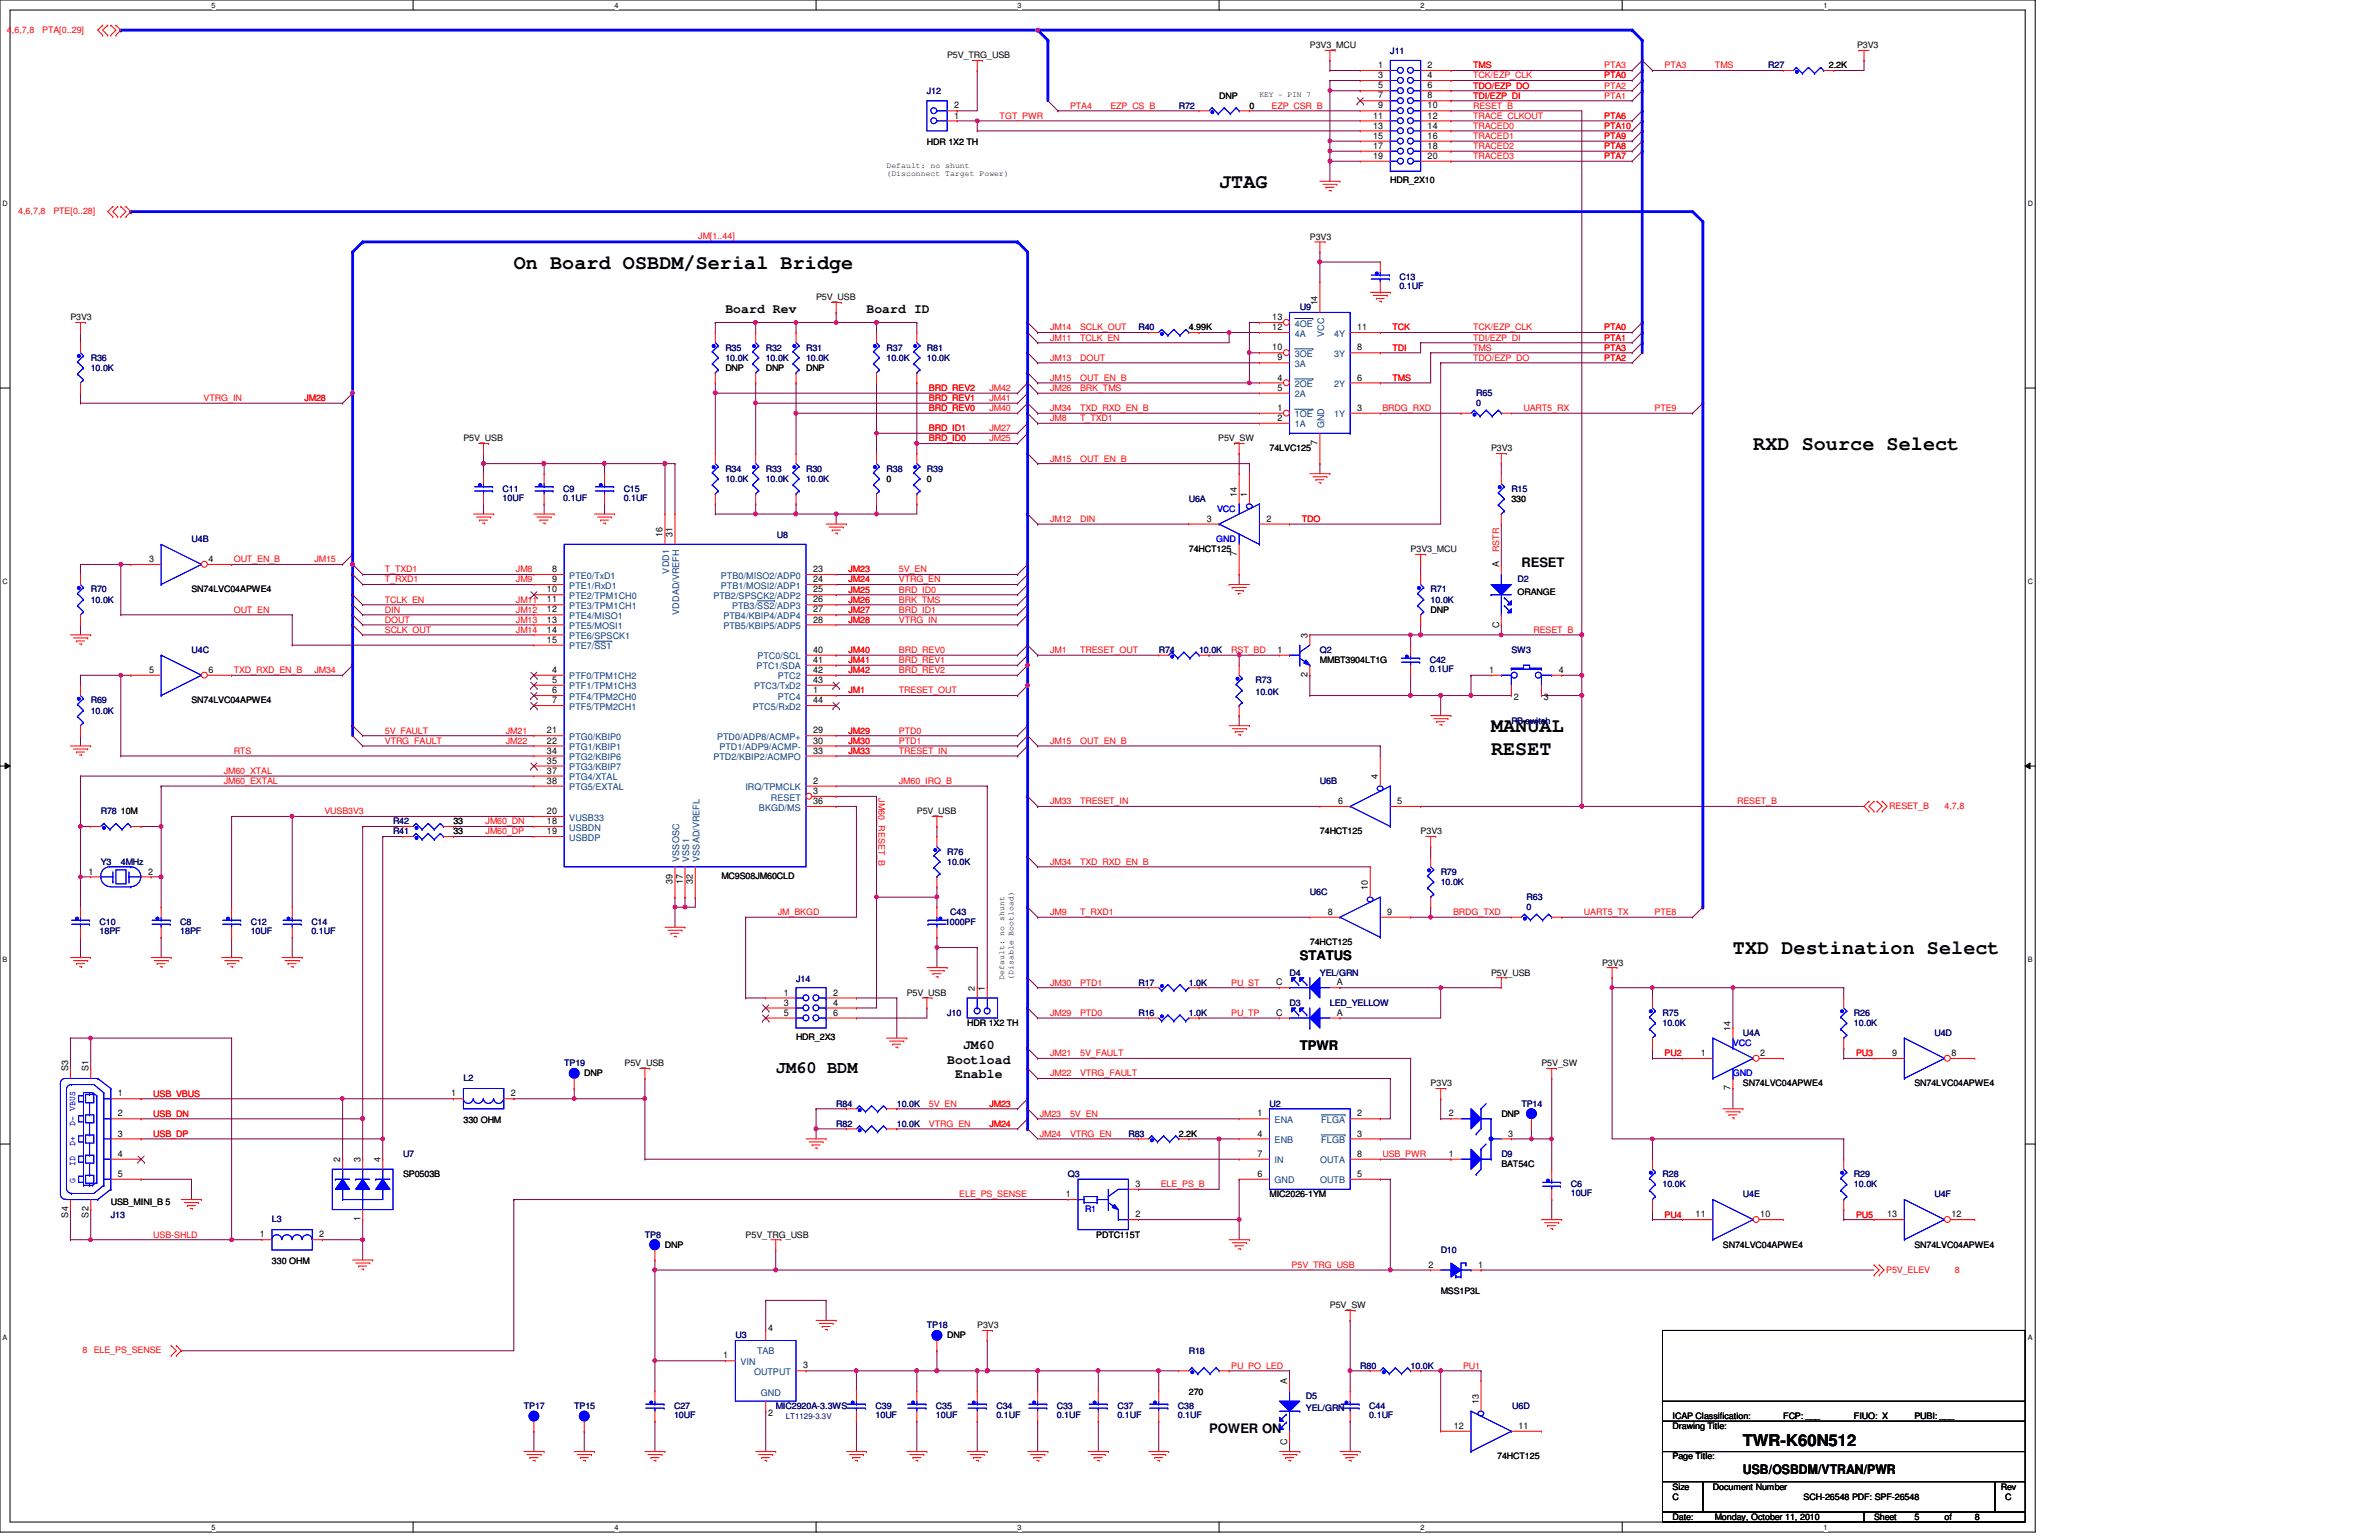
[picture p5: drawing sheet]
<svg xmlns="http://www.w3.org/2000/svg" width="432mm" height="279mm" viewBox="0 0 432 279" stroke-linecap="round" stroke-linejoin="round" font-family="sans-serif">
<defs><g id="words">
<g font-size="3.6">
<text x="221.3" y="34.1">JTAG</text>
<text x="93.3" y="48.7">On Board OSBDM/Serial Bridge</text>
<text x="318.2" y="81.6">RXD Source Select</text>
<text x="270.6" y="132.8">MANUAL</text>
<text x="270.6" y="136.9">RESET</text>
<text x="314.5" y="173.1">TXD Destination Select</text>
</g>
<text font-size="3.1" x="140.8" y="194.6">JM60 BDM</text>
<text font-size="2.9" x="316.4" y="262.4">TWR-K60N512</text>
<g font-size="2.4">
<text x="131.7" y="56.8">Board Rev</text>
<text x="157.3" y="56.8">Board ID</text>
<text x="276.1" y="102.8">RESET</text>
<text x="235.9" y="174.1">STATUS</text>
<text x="174.8" y="190.3">JM60</text>
<text x="235.9" y="190.5">TPWR</text>
<text x="171.9" y="193">Bootload</text>
<text x="173.4" y="195.6">Enable</text>
<text x="219.5" y="260.1">POWER ON</text>
<text x="316.4" y="267.4">USB/OSBDM/VTRAN/PWR</text>
</g>
<g font-size="1.7">
<text x="250.1" y="12.4">1</text>
<text x="250.1" y="14.2">3</text>
<text x="250.1" y="16">5</text>
<text x="250.1" y="17.9">7</text>
<text x="259.1" y="12.4">2</text>
<text x="259.1" y="14.2">4</text>
<text x="259.1" y="16">6</text>
<text x="259.1" y="17.9">8</text>
<text x="173.2" y="21.5">1</text>
<text x="173.2" y="19.7">2</text>
<text x="249.2" y="21.5">11</text>
<text x="249.2" y="23.3">13</text>
<text x="250.1" y="19.7">9</text>
<text x="259.1" y="19.7">10</text>
<text x="259.1" y="21.5">12</text>
<text x="259.1" y="23.3">14</text>
<text x="249.2" y="25.2">15</text>
<text x="249.2" y="27">17</text>
<text x="249.2" y="28.8">19</text>
<text x="259.1" y="25.2">16</text>
<text x="259.1" y="27">18</text>
<text x="259.1" y="28.8">20</text>
<text x="230.9" y="58.1">13</text>
<text x="230.9" y="59.9">12</text>
<text x="239.1" y="55.4" transform="rotate(-90 239.1 55.4)">14</text>
<text x="246.3" y="59.9">11</text>
<text x="230.9" y="63.6">10</text>
<text x="231.9" y="65.4">9</text>
<text x="246.3" y="63.6">8</text>
<text x="231.9" y="69">4</text>
<text x="231.9" y="70.9">5</text>
<text x="246.3" y="69">6</text>
<text x="231.9" y="74.5">1</text>
<text x="231.9" y="76.4">2</text>
<text x="246.3" y="74.5">3</text>
<text x="239.1" y="80.8" transform="rotate(-90 239.1 80.8)">7</text>
<text x="219.1" y="94.7">3</text>
<text x="224.5" y="90.2" transform="rotate(-90 224.5 90.2)">14</text>
<text x="226.4" y="90.2" transform="rotate(-90 226.4 90.2)">1</text>
<text x="229.9" y="94.7">2</text>
<text x="27.1" y="102">3</text>
<text x="37.8" y="102">4</text>
<text x="120.3" y="97.5" transform="rotate(-90 120.3 97.5)">16</text>
<text x="122.1" y="97.5" transform="rotate(-90 122.1 97.5)">31</text>
<text x="224.5" y="100.9" transform="rotate(-90 224.5 100.9)">7</text>
<text x="99.3" y="107.5">10</text>
<text x="100.2" y="103.8">8</text>
<text x="100.2" y="105.6">9</text>
<text x="147.6" y="103.8">23</text>
<text x="147.6" y="105.6">24</text>
<text x="147.6" y="107.5">25</text>
<text x="272.1" y="103" transform="rotate(-90 272.1 103)">A</text>
<text x="99.3" y="109.3">11</text>
<text x="99.3" y="111.1">12</text>
<text x="99.3" y="112.9">13</text>
<text x="147.6" y="109.3">26</text>
<text x="147.6" y="111.1">27</text>
<text x="147.6" y="112.9">28</text>
<text x="99.3" y="114.8">14</text>
<text x="99.3" y="116.6">15</text>
<text x="147.6" y="118.4">40</text>
<text x="231.9" y="118.4">1</text>
<text x="237.3" y="115.8" transform="rotate(-90 237.3 115.8)">3</text>
<text x="272.1" y="114" transform="rotate(-90 272.1 114)">C</text>
<text x="27.1" y="122.1">5</text>
<text x="37.8" y="122.1">6</text>
<text x="100.2" y="122.1">4</text>
<text x="100.2" y="123.9">5</text>
<text x="100.2" y="125.8">6</text>
<text x="147.6" y="125.8">1</text>
<text x="147.6" y="120.3">41</text>
<text x="147.6" y="122.1">42</text>
<text x="147.6" y="123.9">43</text>
<text x="237.3" y="122.9" transform="rotate(-90 237.3 122.9)">2</text>
<text x="270.3" y="122.1">1</text>
<text x="282.9" y="122.1">4</text>
<text x="100.2" y="127.6">7</text>
<text x="147.6" y="127.6">44</text>
<text x="274.7" y="127.1">2</text>
<text x="280.2" y="127.1">3</text>
<text x="99.3" y="133.1">21</text>
<text x="99.3" y="134.9">22</text>
<text x="99.3" y="136.7">34</text>
<text x="147.6" y="133.1">29</text>
<text x="147.6" y="134.9">30</text>
<text x="147.6" y="136.7">33</text>
<text x="99.3" y="138.6">35</text>
<text x="99.3" y="140.4">37</text>
<text x="99.3" y="142.2">38</text>
<text x="147.6" y="142.2">2</text>
<text x="250.1" y="141.4" transform="rotate(-90 250.1 141.4)">4</text>
<text x="99.3" y="149.5">18</text>
<text x="99.3" y="147.7">20</text>
<text x="147.6" y="144.1">3</text>
<text x="147.6" y="145.9">36</text>
<text x="242.9" y="145.9">6</text>
<text x="253.6" y="145.9">5</text>
<text x="99.3" y="151.3">19</text>
<text x="16.1" y="158.7">1</text>
<text x="26.9" y="158.7">2</text>
<text x="122.1" y="160.3" transform="rotate(-90 122.1 160.3)">39</text>
<text x="123.9" y="160.3" transform="rotate(-90 123.9 160.3)">17</text>
<text x="125.8" y="160.3" transform="rotate(-90 125.8 160.3)">32</text>
<text x="248.3" y="161.5" transform="rotate(-90 248.3 161.5)">10</text>
<text x="241" y="166">8</text>
<text x="251.8" y="166">9</text>
<text x="177" y="179.8" transform="rotate(-90 177 179.8)">2</text>
<text x="178.8" y="179.8" transform="rotate(-90 178.8 179.8)">1</text>
<text x="231.6" y="178.8">C</text>
<text x="242.7" y="178.8">A</text>
<text x="142.3" y="180.6">1</text>
<text x="142.3" y="182.5">3</text>
<text x="142.3" y="184.3">5</text>
<text x="151.2" y="180.6">2</text>
<text x="151.2" y="182.5">4</text>
<text x="151.2" y="184.3">6</text>
<text x="231.6" y="184.3">C</text>
<text x="242.7" y="184.3">A</text>
<text x="308.7" y="191.6">1</text>
<text x="314.1" y="187.1" transform="rotate(-90 314.1 187.1)">14</text>
<text x="319.5" y="191.6">2</text>
<text x="343.5" y="191.6">9</text>
<text x="354.2" y="191.6">8</text>
<text x="12.4" y="194.4" transform="rotate(-90 12.4 194.4)">S3</text>
<text x="16" y="194.4" transform="rotate(-90 16 194.4)">S1</text>
<text x="314.1" y="197.8" transform="rotate(-90 314.1 197.8)">7</text>
<text x="21.4" y="198.9">1</text>
<text x="21.4" y="202.6">2</text>
<text x="81.9" y="198.9">1</text>
<text x="92.7" y="198.9">2</text>
<text x="228.2" y="202.6">1</text>
<text x="246.3" y="202.6">2</text>
<text x="263" y="202.6">2</text>
<text x="21.4" y="206.2">3</text>
<text x="21.4" y="209.9">4</text>
<text x="228.2" y="206.2">4</text>
<text x="228.2" y="209.9">7</text>
<text x="246.3" y="206.2">3</text>
<text x="246.3" y="209.9">8</text>
<text x="263" y="209.9">1</text>
<text x="273.8" y="206.2">3</text>
<text x="21.4" y="213.5">5</text>
<text x="61.8" y="210.9" transform="rotate(-90 61.8 210.9)">2</text>
<text x="65.4" y="210.9" transform="rotate(-90 65.4 210.9)">3</text>
<text x="69" y="210.9" transform="rotate(-90 69 210.9)">4</text>
<text x="206.1" y="215.3">3</text>
<text x="228.2" y="213.5">6</text>
<text x="246.3" y="213.5">5</text>
<text x="12.4" y="220.9" transform="rotate(-90 12.4 220.9)">S4</text>
<text x="16" y="220.9" transform="rotate(-90 16 220.9)">S2</text>
<text x="65.4" y="221.6" transform="rotate(-90 65.4 221.6)">1</text>
<text x="193.5" y="217.2">1</text>
<text x="206.1" y="220.9">2</text>
<text x="307.8" y="220.9">11</text>
<text x="319.5" y="220.9">10</text>
<text x="342.5" y="220.9">13</text>
<text x="354.2" y="220.9">12</text>
<text x="47.2" y="224.5">1</text>
<text x="58" y="224.5">2</text>
<text x="259.3" y="230">2</text>
<text x="268.3" y="230">1</text>
<text x="139.4" y="241.6">4</text>
<text x="131.3" y="246.5">1</text>
<text x="145.8" y="248.3">3</text>
<text x="233.6" y="251.1" transform="rotate(-90 233.6 251.1)">A</text>
<text x="139.4" y="257">2</text>
<text x="268.4" y="254.8" transform="rotate(-90 268.4 254.8)">13</text>
<text x="233.6" y="262.1" transform="rotate(-90 233.6 262.1)">C</text>
<text x="263.9" y="259.2">12</text>
<text x="275.6" y="259.2">11</text>
</g>
<g font-size="1.7" fill="#004080">
<text x="235" y="59.3">4OE</text>
<text x="235" y="64.8">3OE</text>
<text x="235" y="61.1">4A</text>
<text x="240.3" y="61.1" transform="rotate(-90 240.3 61.1)">VCC</text>
<text x="242.1" y="64.8">3Y</text>
<text x="242.1" y="61.1">4Y</text>
<text x="235" y="70.2">2OE</text>
<text x="235" y="66.6">3A</text>
<text x="242.1" y="70.2">2Y</text>
<text x="235" y="75.7">1OE</text>
<text x="235" y="77.6">1A</text>
<text x="235" y="72.1">2A</text>
<text x="240.3" y="77.7" transform="rotate(-90 240.3 77.7)">GND</text>
<text x="242.1" y="75.7">1Y</text>
<text x="103.3" y="105">PTE0/TxD1</text>
<text x="103.3" y="106.8">PTE1/RxD1</text>
<text x="121.5" y="104.1" transform="rotate(-90 121.5 104.1)">VDD1</text>
<text x="130.9" y="105">PTB0/MISO2/ADP0</text>
<text x="130.9" y="106.8">PTB1/MOSI2/ADP1</text>
<text x="103.3" y="108.7">PTE2/TPM1CH0</text>
<text x="103.3" y="110.5">PTE3/TPM1CH1</text>
<text x="103.3" y="112.3">PTE4/MISO1</text>
<text x="123.3" y="111.5" transform="rotate(-90 123.3 111.5)">VDDAD/VREFH</text>
<text x="129.5" y="108.7">PTB2/SPSCK2/ADP2</text>
<text x="131.3" y="112.3">PTB4/KBIP4/ADP4</text>
<text x="132.9" y="110.5">PTB3/SS2/ADP3</text>
<text x="103.3" y="114.1">PTE5/MOSI1</text>
<text x="103.3" y="116">PTE6/SPSCK1</text>
<text x="103.3" y="117.8">PTE7/SS1</text>
<text x="131.3" y="114.1">PTB5/KBIP5/ADP5</text>
<text x="137.5" y="119.6">PTC0/SCL</text>
<text x="103.3" y="123.3">PTF0/TPM1CH2</text>
<text x="103.3" y="125.1">PTF1/TPM1CH3</text>
<text x="136.9" y="125.1">PTC3/TxD2</text>
<text x="137.3" y="121.5">PTC1/SDA</text>
<text x="141.2" y="123.3">PTC2</text>
<text x="103.3" y="127">PTF4/TPM2CH0</text>
<text x="103.3" y="128.8">PTF5/TPM2CH1</text>
<text x="136.7" y="128.8">PTC5/RxD2</text>
<text x="141.2" y="127">PTC4</text>
<text x="103.3" y="134.2">PTG0/KBIP0</text>
<text x="103.3" y="136.1">PTG1/KBIP1</text>
<text x="103.3" y="137.9">PTG2/KBIP6</text>
<text x="129.5" y="137.9">PTD2/KBIP2/ACMPO</text>
<text x="130.2" y="134.2">PTD0/ADP8/ACMP+</text>
<text x="130.6" y="136.1">PTD1/ADP9/ACMP-</text>
<text x="103.3" y="139.7">PTG3/KBIP7</text>
<text x="103.3" y="141.6">PTG4/XTAL</text>
<text x="103.3" y="143.4">PTG5/EXTAL</text>
<text x="135.3" y="143.4">IRQ/TPMCLK</text>
<text x="103.3" y="148.9">VUSB33</text>
<text x="137.8" y="147.1">BKGD/MS</text>
<text x="139.9" y="145.2">RESET</text>
<text x="103.3" y="150.7">USBDN</text>
<text x="103.3" y="152.5">USBDP</text>
<text x="123.3" y="156.3" transform="rotate(-90 123.3 156.3)">VSSOSC</text>
<text x="125.1" y="156.3" transform="rotate(-90 125.1 156.3)">VSS1</text>
<text x="127" y="156.3" transform="rotate(-90 127 156.3)">VSSAD/VREFL</text>
<text x="231.4" y="203.8">ENA</text>
<text x="239.8" y="203.8">FLGA</text>
<text x="231.4" y="207.4">ENB</text>
<text x="239.8" y="207.4">FLGB</text>
<text x="231.4" y="214.7">GND</text>
<text x="231.4" y="211.1">IN</text>
<text x="239.6" y="214.7">OUTB</text>
<text x="239.6" y="211.1">OUTA</text>
<text x="137.4" y="245.6">TAB</text>
<text x="134.4" y="247.6">VIN</text>
<text x="136.9" y="249.5">OUTPUT</text>
<text x="138.1" y="253.2">GND</text>
</g>
<g font-size="1.6" fill="#f00">
<text x="1.3" y="6">4,6,7,8</text>
<text x="7.7" y="6">PTA[0..29]</text>
<text x="267.4" y="12.4">TMS</text>
<text x="267.4" y="17.9">TDI/EZP_DI</text>
<text x="267.4" y="16.1">TDO/EZP_DO</text>
<text x="267.4" y="14.2">TCK/EZP_CLK</text>
<text x="291.2" y="17.9">PTA1</text>
<text x="291.2" y="12.4">PTA3</text>
<text x="291.2" y="16.1">PTA2</text>
<text x="291.2" y="14.2">PTA0</text>
<text x="302.1" y="12.4">PTA3</text>
<text x="311.3" y="12.4">TMS</text>
<text x="181.4" y="21.5">TGT_PWR</text>
<text x="194.2" y="19.7">PTA4</text>
<text x="201.5" y="19.7">EZP_CS_B</text>
<text x="230.8" y="19.7">EZP_CSR_B</text>
<text x="267.4" y="19.7">RESET_B</text>
<text x="267.4" y="21.5">TRACE_CLKOUT</text>
<text x="267.4" y="23.4">TRACED0</text>
<text x="291.2" y="23.4">PTA10</text>
<text x="291.2" y="21.5">PTA6</text>
<text x="267.4" y="28.9">TRACED3</text>
<text x="267.4" y="27.1">TRACED2</text>
<text x="267.4" y="25.2">TRACED1</text>
<text x="291.2" y="28.9">PTA7</text>
<text x="291.2" y="27.1">PTA8</text>
<text x="291.2" y="25.2">PTA9</text>
<text x="3.3" y="38.9">4,6,7,8</text>
<text x="9.7" y="38.9">PTE[0..28]</text>
<text x="126.7" y="43.3">JM[1..44]</text>
<text x="190.6" y="59.9">JM14</text>
<text x="196" y="59.9">SCLK_OUT</text>
<text x="252.7" y="59.9">TCK</text>
<text x="267.4" y="59.9">TCK/EZP_CLK</text>
<text x="291.2" y="59.9">PTA0</text>
<text x="190.6" y="61.8">JM11</text>
<text x="190.6" y="65.4">JM13</text>
<text x="196" y="61.8">TCLK_EN</text>
<text x="196" y="65.4">DOUT</text>
<text x="252.7" y="63.6">TDI</text>
<text x="267.4" y="63.6">TMS</text>
<text x="267.4" y="65.4">TDO/EZP_DO</text>
<text x="267.4" y="61.8">TDI/EZP_DI</text>
<text x="291.2" y="63.6">PTA3</text>
<text x="291.2" y="65.4">PTA2</text>
<text x="291.2" y="61.8">PTA1</text>
<text x="168.6" y="71">BRD_REV2</text>
<text x="179.6" y="71">JM42</text>
<text x="190.6" y="71">JM26</text>
<text x="190.6" y="69.1">JM15</text>
<text x="196" y="71">BRK_TMS</text>
<text x="196" y="69.1">OUT_EN_B</text>
<text x="252.7" y="69.1">TMS</text>
<text x="37" y="72.8">VTRG_IN</text>
<text x="55.2" y="72.8">JM28</text>
<text x="168.6" y="72.8">BRD_REV1</text>
<text x="168.6" y="74.6">BRD_REV0</text>
<text x="179.6" y="72.8">JM41</text>
<text x="179.6" y="74.6">JM40</text>
<text x="190.6" y="76.4">JM8</text>
<text x="190.6" y="74.6">JM34</text>
<text x="196" y="76.4">T_TXD1</text>
<text x="196" y="74.6">TXD_RXD_EN_B</text>
<text x="250.9" y="74.6">BRDG_RXD</text>
<text x="276.5" y="74.6">UART5_RX</text>
<text x="300.3" y="74.6">PTE9</text>
<text x="168.6" y="80.1">BRD_ID0</text>
<text x="168.6" y="78.2">BRD_ID1</text>
<text x="179.6" y="80.1">JM25</text>
<text x="179.6" y="78.2">JM27</text>
<text x="190.6" y="83.7">JM15</text>
<text x="196" y="83.7">OUT_EN_B</text>
<text x="190.6" y="94.7">JM12</text>
<text x="196" y="94.7">DIN</text>
<text x="236.3" y="94.7">TDO</text>
<text x="272.1" y="100.2" transform="rotate(-90 272.1 100.2)">RSTR</text>
<text x="42.4" y="102">OUT_EN_B</text>
<text x="57.1" y="102">JM15</text>
<text x="69.8" y="103.8">T_TXD1</text>
<text x="69.8" y="105.7">T_RXD1</text>
<text x="93.6" y="105.7">JM9</text>
<text x="93.6" y="103.8">JM8</text>
<text x="154" y="107.5">JM25</text>
<text x="154" y="103.8">JM23</text>
<text x="154" y="105.7">JM24</text>
<text x="163.2" y="107.5">BRD_ID0</text>
<text x="163.2" y="103.8">5V_EN</text>
<text x="163.2" y="105.7">VTRG_EN</text>
<text x="42.4" y="111.2">OUT_EN</text>
<text x="69.8" y="109.3">TCLK_EN</text>
<text x="69.8" y="111.2">DIN</text>
<text x="69.8" y="113">DOUT</text>
<text x="93.6" y="111.2">JM12</text>
<text x="93.6" y="113">JM13</text>
<text x="93.6" y="109.3">JM11</text>
<text x="154" y="109.3">JM26</text>
<text x="154" y="113">JM28</text>
<text x="154" y="111.2">JM27</text>
<text x="163.2" y="109.3">BRK_TMS</text>
<text x="163.2" y="113">VTRG_IN</text>
<text x="163.2" y="111.2">BRD_ID1</text>
<text x="69.8" y="114.8">SCLK_OUT</text>
<text x="93.6" y="114.8">JM14</text>
<text x="154" y="118.5">JM40</text>
<text x="163.2" y="118.5">BRD_REV0</text>
<text x="190.6" y="118.5">JM1</text>
<text x="196" y="118.5">TRESET_OUT</text>
<text x="223.5" y="118.5">RST_BD</text>
<text x="278.3" y="114.8">RESET_B</text>
<text x="42.4" y="122.1">TXD_RXD_EN_B</text>
<text x="57.1" y="122.1">JM34</text>
<text x="154" y="120.3">JM41</text>
<text x="154" y="125.8">JM1</text>
<text x="154" y="122.1">JM42</text>
<text x="163.2" y="120.3">BRD_REV1</text>
<text x="163.2" y="125.8">TRESET_OUT</text>
<text x="163.2" y="122.1">BRD_REV2</text>
<text x="42.4" y="136.8">RTS</text>
<text x="69.8" y="133.1">5V_FAULT</text>
<text x="69.8" y="135">VTRG_FAULT</text>
<text x="91.8" y="133.1">JM21</text>
<text x="91.8" y="135">JM22</text>
<text x="154" y="133.1">JM29</text>
<text x="154" y="135">JM30</text>
<text x="154" y="136.8">JM33</text>
<text x="163.2" y="133.1">PTD0</text>
<text x="163.2" y="135">PTD1</text>
<text x="163.2" y="136.8">TRESET_IN</text>
<text x="190.6" y="135">JM15</text>
<text x="196" y="135">OUT_EN_B</text>
<text x="40.6" y="142.2">JM60_EXTAL</text>
<text x="40.6" y="140.4">JM60_XTAL</text>
<text x="163.2" y="142.2">JM60_IRQ_B</text>
<text x="58.9" y="147.7">VUSB3V3</text>
<text x="88.1" y="149.6">JM60_DN</text>
<text x="159.5" y="144.9" transform="rotate(90 159.5 144.9)">JM60_RESET_B</text>
<text x="190.6" y="145.9">JM33</text>
<text x="196" y="145.9">TRESET_IN</text>
<text x="315.3" y="145.9">RESET_B</text>
<text x="342.9" y="146.8">RESET_B</text>
<text x="352.9" y="146.8">4,7,8</text>
<text x="88.1" y="151.4">JM60_DP</text>
<text x="190.6" y="156.9">JM34</text>
<text x="196" y="156.9">TXD_RXD_EN_B</text>
<text x="141.2" y="166">JM_BKGD</text>
<text x="190.6" y="166">JM9</text>
<text x="196" y="166">T_RXD1</text>
<text x="263.7" y="166">BRDG_TXD</text>
<text x="287.5" y="166">UART5_TX</text>
<text x="300.3" y="166">PTE8</text>
<text x="190.6" y="178.8">JM30</text>
<text x="196" y="178.8">PTD1</text>
<text x="223.5" y="178.8">PU_ST</text>
<text x="190.6" y="184.3">JM29</text>
<text x="196" y="184.3">PTD0</text>
<text x="223.5" y="184.3">PU_TP</text>
<text x="190.6" y="191.6">JM21</text>
<text x="196" y="191.6">5V_FAULT</text>
<text x="302.1" y="191.6">PU2</text>
<text x="336.9" y="191.6">PU3</text>
<text x="190.6" y="195.3">JM22</text>
<text x="196" y="195.3">VTRG_FAULT</text>
<text x="27.8" y="202.6">USB_DN</text>
<text x="27.8" y="199">USB_VBUS</text>
<text x="168.6" y="200.8">5V_EN</text>
<text x="179.6" y="200.8">JM23</text>
<text x="188.7" y="202.6">JM23</text>
<text x="194.2" y="202.6">5V_EN</text>
<text x="27.8" y="206.2">USB_DP</text>
<text x="168.6" y="204.4">VTRG_EN</text>
<text x="179.6" y="204.4">JM24</text>
<text x="188.7" y="206.2">JM24</text>
<text x="194.2" y="206.2">VTRG_EN</text>
<text x="250.9" y="209.9">USB_PWR</text>
<text x="210.7" y="215.4">ELE_PS_B</text>
<text x="174.1" y="217.3">ELE_PS_SENSE</text>
<text x="302.1" y="220.9">PU4</text>
<text x="336.9" y="220.9">PU5</text>
<text x="27.8" y="224.5">USB-SHLD</text>
<text x="234.4" y="230">P5V_TRG_USB</text>
<text x="342.3" y="230.9">P5V_ELEV</text>
<text x="354.8" y="230.9">8</text>
<text x="15" y="245.4">8 ELE_PS_SENSE</text>
<text x="223.5" y="248.3">PU_PO_LED</text>
<text x="265.6" y="248.3">PU1</text>
</g>
<g font-size="1.6">
<text x="171.9" y="10.6">P5V_TRG_USB</text>
<text x="237.7" y="8.8">P3V3_MCU</text>
<text x="337.1" y="8.8">P3V3</text>
<text x="221.3" y="17.9">DNP</text>
<text x="331.9" y="12.4">2.2K</text>
<text x="226.8" y="19.7">0</text>
<text x="168.2" y="26.3">HDR 1X2 TH</text>
<text x="252.3" y="33.2">HDR_2X10</text>
<text x="237.7" y="43.5">P3V3</text>
<text x="12.8" y="58.1">P3V3</text>
<text x="148.1" y="54.5">P5V_USB</text>
<text x="215.8" y="59.9">4.99K</text>
<text x="131.7" y="67.3">DNP</text>
<text x="139" y="67.3">DNP</text>
<text x="146.3" y="67.3">DNP</text>
<text x="84.1" y="80.1">P5V_USB</text>
<text x="221.1" y="80.1">P5V_SW</text>
<text x="230.4" y="81.9">74LVC125</text>
<text x="270.6" y="81.9">P3V3</text>
<text x="160.9" y="87.4">0</text>
<text x="168.2" y="87.4">0</text>
<text x="274.3" y="91.1">330</text>
<text x="215.8" y="100.2">74HCT125</text>
<text x="256" y="100.2">P3V3_MCU</text>
<text x="34.8" y="107.5">SN74LVC04APWE4</text>
<text x="275.4" y="107.9">ORANGE</text>
<text x="259.7" y="111.2">DNP</text>
<text x="239.6" y="120.3">MMBT3904LT1G</text>
<text x="34.8" y="127.6">SN74LVC04APWE4</text>
<text x="21.9" y="147.7">10M</text>
<text x="82.3" y="149.6">33</text>
<text x="166.4" y="147.7">P5V_USB</text>
<text x="82.3" y="151.4">33</text>
<text x="239.6" y="151.4">74HCT125</text>
<text x="257.9" y="151.4">P3V3</text>
<text x="130.9" y="159.4">MC9S08JM60CLD</text>
<text x="237.7" y="171.5">74HCT125</text>
<text x="270.6" y="177">P5V_USB</text>
<text x="290.8" y="175.2">P3V3</text>
<text x="164.6" y="180.6">P5V_USB</text>
<text x="144.5" y="188.7">HDR_2X3</text>
<text x="175.6" y="186.1">HDR 1X2 TH</text>
<text x="106" y="195.3">DNP</text>
<text x="113.4" y="193.5">P5V_USB</text>
<text x="259.7" y="197.1">P3V3</text>
<text x="279.8" y="193.5">P5V_SW</text>
<text x="316.4" y="197.1">SN74LVC04APWE4</text>
<text x="347.5" y="197.1">SN74LVC04APWE4</text>
<text x="84.1" y="203.7">330 OHM</text>
<text x="272.5" y="202.6">DNP</text>
<text x="214" y="206.2">2.2K</text>
<text x="73.2" y="213.6">SP0503B</text>
<text x="272.5" y="211.8">BAT54C</text>
<text x="20.1" y="218.7">USB_MINI_B 5</text>
<text x="230.4" y="217.2">MIC2026-1YM</text>
<text x="120.7" y="226.4">DNP</text>
<text x="135.3" y="224.5">P5V_TRG_USB</text>
<text x="199" y="224.5">PDTC115T</text>
<text x="312.7" y="226.4">SN74LVC04APWE4</text>
<text x="347.5" y="226.4">SN74LVC04APWE4</text>
<text x="49.4" y="229.3">330 OHM</text>
<text x="241.4" y="237.4">P5V_SW</text>
<text x="261.5" y="234.8">MSS1P3L</text>
<text x="171.9" y="242.8">DNP</text>
<text x="177.4" y="241">P3V3</text>
<text x="215.8" y="253.1">270</text>
<text x="303.6" y="257.5">ICAP Classification:</text>
<text x="323.7" y="257.5">FCP: ___</text>
<text x="336.5" y="257.5">FIUO: X</text>
<text x="347.5" y="257.5">PUBI: ___</text>
<text x="303.6" y="259.3">Drawing Title:</text>
<text x="271.7" y="264.8">74HCT125</text>
<text x="303.6" y="264.8">Page Title:</text>
<text x="303.6" y="270.3">Size</text>
<text x="303.6" y="275.8">Date:</text>
<text x="303.6" y="272.1">C</text>
<text x="310.9" y="270.3">Document Number</text>
<text x="311.2" y="275.8">Monday, October 11, 2010</text>
<text x="327.4" y="272.1">SCH-26548 PDF: SPF-26548</text>
<text x="340.1" y="275.8">Sheet</text>
<text x="347.5" y="275.8">5</text>
<text x="352.9" y="275.8">of</text>
<text x="358.4" y="275.8">8</text>
<text x="363.2" y="270.3">Rev</text>
<text x="363.9" y="272.1">C</text>
</g>
<g font-size="1.6" fill="#000080">
<text x="252.3" y="9.9">J11</text>
<text x="168.2" y="17">J12</text>
<text x="320.9" y="12.4">R27</text>
<text x="214" y="19.7">R72</text>
<text x="254" y="50.8">C13</text>
<text x="254" y="52.5">0.1UF</text>
<text x="206.6" y="59.9">R40</text>
<text x="235.9" y="56.3">U9</text>
<text x="16.5" y="65.4">R36</text>
<text x="131.7" y="63.6">R35</text>
<text x="131.7" y="65.4">10.0K</text>
<text x="139" y="63.6">R32</text>
<text x="139" y="65.4">10.0K</text>
<text x="146.3" y="63.6">R31</text>
<text x="146.3" y="65.4">10.0K</text>
<text x="160.9" y="63.6">R37</text>
<text x="160.9" y="65.4">10.0K</text>
<text x="168.2" y="63.6">R81</text>
<text x="168.2" y="65.4">10.0K</text>
<text x="16.5" y="67.3">10.0K</text>
<text x="267.9" y="71.8">R65</text>
<text x="267.9" y="73.7">0</text>
<text x="91.2" y="89.2">C11</text>
<text x="102.2" y="89.2">C9</text>
<text x="113.2" y="89.2">C15</text>
<text x="131.7" y="85.6">R34</text>
<text x="131.7" y="87.4">10.0K</text>
<text x="139" y="85.6">R33</text>
<text x="139" y="87.4">10.0K</text>
<text x="146.3" y="85.6">R30</text>
<text x="146.3" y="87.4">10.0K</text>
<text x="160.9" y="85.6">R38</text>
<text x="168.2" y="85.6">R39</text>
<text x="274.3" y="89.2">R15</text>
<text x="91.2" y="90.8">10UF</text>
<text x="102.2" y="90.8">0.1UF</text>
<text x="113.2" y="90.8">0.1UF</text>
<text x="215.8" y="91.1">U6A</text>
<text x="34.8" y="98.3">U4B</text>
<text x="141" y="97.6">U8</text>
<text x="16.5" y="107.5">R70</text>
<text x="259.7" y="107.5">R71</text>
<text x="275.4" y="105.7">D2</text>
<text x="16.5" y="109.3">10.0K</text>
<text x="259.7" y="109.3">10.0K</text>
<text x="34.8" y="118.5">U4C</text>
<text x="210.3" y="118.5">R74</text>
<text x="217.6" y="118.5">10.0K</text>
<text x="239.6" y="118.5">Q2</text>
<text x="274.3" y="118.5">SW3</text>
<text x="227.9" y="124">R73</text>
<text x="259.5" y="120.3">C42</text>
<text x="259.5" y="122">0.1UF</text>
<text x="16.5" y="127.6">R69</text>
<text x="16.5" y="129.5">10.0K</text>
<text x="227.9" y="126.2">10.0K</text>
<text x="274.3" y="131.3">PB switch</text>
<text x="239.6" y="142.2">U6B</text>
<text x="18.3" y="147.7">R78</text>
<text x="71.3" y="149.6">R42</text>
<text x="71.3" y="151.4">R41</text>
<text x="171.9" y="155.1">R76</text>
<text x="18.3" y="156.9">Y3</text>
<text x="21.9" y="156.9">4MHz</text>
<text x="171.9" y="156.9">10.0K</text>
<text x="261.5" y="158.7">R79</text>
<text x="261.5" y="160.5">10.0K</text>
<text x="18.1" y="167.9">C10</text>
<text x="32.7" y="167.9">C8</text>
<text x="45.5" y="167.9">C12</text>
<text x="56.5" y="167.9">C14</text>
<text x="171.5" y="167.9">1000PF</text>
<text x="172.5" y="166">C43</text>
<text x="237.7" y="162.3">U6C</text>
<text x="277.1" y="163.3">R63</text>
<text x="277.1" y="165.1">0</text>
<text x="18.1" y="169.5">18PF</text>
<text x="32.7" y="169.5">18PF</text>
<text x="45.5" y="169.5">10UF</text>
<text x="56.5" y="169.5">0.1UF</text>
<text x="144.5" y="178.1">J14</text>
<text x="206.6" y="178.8">R17</text>
<text x="215.8" y="178.8">1.0K</text>
<text x="234.1" y="177">D4</text>
<text x="239.6" y="177">YEL/GRN</text>
<text x="171.9" y="184.3">J10</text>
<text x="206.6" y="184.3">R16</text>
<text x="215.8" y="184.3">1.0K</text>
<text x="234.1" y="182.5">D3</text>
<text x="241.4" y="182.5">LED_YELLOW</text>
<text x="301.8" y="184.3">R75</text>
<text x="336.5" y="184.3">R26</text>
<text x="301.8" y="186.1">10.0K</text>
<text x="316.4" y="188">U4A</text>
<text x="336.5" y="186.1">10.0K</text>
<text x="351.1" y="188">U4D</text>
<text x="84.1" y="196.2">L2</text>
<text x="102.4" y="193.5">TP19</text>
<text x="151.8" y="200.8">R84</text>
<text x="162.8" y="200.8">10.0K</text>
<text x="230.4" y="200.8">U2</text>
<text x="276.1" y="200.8">TP14</text>
<text x="73.2" y="209.9">U7</text>
<text x="151.8" y="204.4">R82</text>
<text x="162.8" y="204.4">10.0K</text>
<text x="204.8" y="206.2">R83</text>
<text x="272.5" y="209.9">D9</text>
<text x="193.8" y="213.6">Q3</text>
<text x="285.1" y="215.4">C6</text>
<text x="301.8" y="213.6">R28</text>
<text x="301.8" y="215.4">10.0K</text>
<text x="336.5" y="213.6">R29</text>
<text x="336.5" y="215.4">10.0K</text>
<text x="20.1" y="220.9">J13</text>
<text x="49.4" y="221.8">L3</text>
<text x="285.1" y="217">10UF</text>
<text x="316.4" y="217.2">U4E</text>
<text x="351.1" y="217.2">U4F</text>
<text x="117.1" y="224.5">TP8</text>
<text x="261.5" y="227.3">D10</text>
<text x="133.5" y="242.8">U3</text>
<text x="168.2" y="241">TP18</text>
<text x="215.8" y="245.6">R18</text>
<text x="246.9" y="248.3">R80</text>
<text x="256" y="248.3">10.0K</text>
<text x="95.1" y="255.7">TP17</text>
<text x="104.2" y="255.7">TP15</text>
<text x="122.3" y="255.7">C27</text>
<text x="122.3" y="257.3">10UF</text>
<text x="140.8" y="255.7">MIC2920A-3.3WS</text>
<text x="158.9" y="255.7">C39</text>
<text x="158.9" y="257.3">10UF</text>
<text x="169.9" y="255.7">C35</text>
<text x="169.9" y="257.3">10UF</text>
<text x="180.8" y="255.7">C34</text>
<text x="180.8" y="257.3">0.1UF</text>
<text x="191.8" y="255.7">C33</text>
<text x="191.8" y="257.3">0.1UF</text>
<text x="202.8" y="255.7">C37</text>
<text x="202.8" y="257.3">0.1UF</text>
<text x="213.8" y="255.7">C38</text>
<text x="213.8" y="257.3">0.1UF</text>
<text x="237" y="253.8">D5</text>
<text x="237" y="256">YEL/GRN</text>
<text x="248.5" y="255.7">C44</text>
<text x="248.5" y="257.3">0.1UF</text>
<text x="274.5" y="255.7">U6D</text>
</g>
<g font-size="1.6" fill="#00f">
<text x="220.9" y="92.9">VCC</text>
<text x="220.7" y="98.3">GND</text>
<text x="314.5" y="189.8">VCC</text>
<text x="314.5" y="195.3">GND</text>
<text x="13.6" y="207.9" transform="rotate(-90 13.6 207.9)">D+</text>
<text x="13.6" y="204.3" transform="rotate(-90 13.6 204.3)">D- VBUS</text>
<text x="13.6" y="214.7" transform="rotate(-90 13.6 214.7)">G</text>
<text x="13.6" y="211.6" transform="rotate(-90 13.6 211.6)">ID</text>
<text x="196.9" y="220">R1</text>
</g>
<g font-size="1.4">
<text x="228.6" y="17.7">KEY - PIN 7</text>
<text x="160.9" y="30.4">Default: no shunt</text>
<text x="160.9" y="32">(Disconnect Target Power)</text>
<text x="182.3" y="177.8" transform="rotate(-90 182.3 177.8)">Default: no shunt</text>
<text x="184" y="177.8" transform="rotate(-90 184 177.8)">(Disable Bootload)</text>
</g>
<text font-size="1.4" fill="#000080" x="142.6" y="257.4">LT1129-3.3V</text>
<g font-size="1.3">
<text x="38.4" y="1.4">5</text>
<text x="111.5" y="1.4">4</text>
<text x="184.7" y="1.4">3</text>
<text x="257.9" y="1.4">2</text>
<text x="331" y="1.4">1</text>
<text x=".5" y="37.3">D</text>
<text x="368" y="37.3">D</text>
<text x=".5" y="105.9">C</text>
<text x="368" y="105.9">C</text>
<text x=".5" y="174.5">B</text>
<text x="368" y="174.5">B</text>
<text x=".5" y="243">A</text>
<text x="368" y="243">A</text>
<text x="38.4" y="277.5">5</text>
<text x="111.5" y="277.5">4</text>
<text x="184.7" y="277.5">3</text>
<text x="257.9" y="277.5">2</text>
<text x="331" y="277.5">1</text>
</g>
</g></defs>
<path d="M0 0h369.4v278h-369.4zM1.8 1.8h365.8v274.3h-365.8z" fill="none" stroke="#000" stroke-width=".18"/>
<g fill="#fff">
<path d="M38.4 .2h.7v1.5h-.7z"/>
<path d="M38.4 276.4h.7v1.4h-.7z"/>
</g>
<path d="M75 0v1.8M75 276.1v1.9" fill="none" stroke="#000" stroke-width=".18"/>
<g fill="#fff">
<path d="M111.5 .2h.8v1.5h-.8z"/>
<path d="M111.5 276.4h.8v1.4h-.8z"/>
</g>
<path d="M148.1 0v1.8M148.1 276.1v1.9" fill="none" stroke="#000" stroke-width=".18"/>
<g fill="#fff">
<path d="M184.7 .2h.7v1.5h-.7z"/>
<path d="M184.7 276.4h.7v1.4h-.7z"/>
</g>
<path d="M221.3 0v1.8M221.3 276.1v1.9" fill="none" stroke="#000" stroke-width=".18"/>
<g fill="#fff">
<path d="M257.9 .2h.7v1.5h-.7z"/>
<path d="M257.9 276.4h.7v1.4h-.7z"/>
</g>
<path d="M294.4 0v1.8M294.4 276.1v1.9" fill="none" stroke="#000" stroke-width=".18"/>
<g fill="#fff">
<path d="M331 .2h.7v1.5h-.7z"/>
<path d="M331 276.4h.7v1.4h-.7z"/>
<path d="M.5 36.1h.9v1.5h-.9z"/>
<path d="M368 36.1h1v1.5h-1z"/>
<path d="M.5 104.7h.9v1.5h-.9z"/>
<path d="M368 104.7h1v1.5h-1z"/>
</g>
<path d="M0 70.4h1.8M367.6 70.4h1.8" fill="none" stroke="#000" stroke-width=".18"/>
<g fill="#fff">
<path d="M.5 173.3h.8v1.5h-.8z"/>
<path d="M368 173.3h.9v1.5h-.9z"/>
</g>
<path d="M0 139h1.8M.9 138.4l.9 .6-.9 .5zM367.6 139l.9-.6v1.1zM367.6 139h1.8" fill="none" stroke="#000" stroke-width=".18"/>
<path d="M.9 138.4l.9 .6-.9 .5zM367.6 139l.9-.6v1.1z" fill="#000"/>
<g fill="#fff">
<path d="M.5 241.9h.8v1.4h-.8z"/>
<path d="M368 241.9h.9v1.4h-.9z"/>
</g>
<path d="M0 207.6h1.8M367.6 207.6h1.8" fill="none" stroke="#000" stroke-width=".18"/>
<path d="M137.2 69.5h.1M137.2 73.2h.1M137.2 69.5v12.8" fill="none" stroke="#800040" stroke-width=".18"/>
<path d="M309.1 40.2v33" fill="none" stroke="#00f" stroke-width=".51"/>
<circle cx="309.1" cy="73.2" r=".25" fill="#00f"/>
<path d="M151.8 56.7h.1M151.8 56.7v1.8M334.6 179.2h.1M334.6 179.2v1.9M299.9 190.2h.1M299.9 190.2v1.8M334.6 219.5h.1M334.6 219.5v1.8M268.8 248.7h.1M268.8 248.7v1.8" fill="none" stroke="#800040" stroke-width=".18"/>
<path d="M298.1 20.1v1.8" fill="none" stroke="#00f" stroke-width=".51"/>
<circle cx="298.1" cy="20.1" r=".25" fill="#00f"/>
<path d="M298.1 21.9v1.8" fill="none" stroke="#00f" stroke-width=".51"/>
<circle cx="298.1" cy="21.9" r=".25" fill="#00f"/>
<path d="M298.1 23.7v1.9" fill="none" stroke="#00f" stroke-width=".51"/>
<circle cx="298.1" cy="23.7" r=".25" fill="#00f"/>
<path d="M137.2 91.4h.1M137.2 91.4v1.9M267 122.5h.1M267 122.5v3.7" fill="none" stroke="#800040" stroke-width=".18"/>
<circle cx="267" cy="126.1" r=".36" fill="#f0f"/>
<circle cx="267" cy="126.1" r=".36" fill="none" stroke="#f0f" stroke-width=".18"/>
<path d="M137.2 58.5h.1M137.2 58.5v1.8M144.5 75h.1M144.5 75v7.3" fill="none" stroke="#800040" stroke-width=".18"/>
<path d="M64 113.4v7.3" fill="none" stroke="#00f" stroke-width=".51"/>
<circle cx="64" cy="113.4" r=".25" fill="#00f"/>
<path d="M151.8 107.9h.1M151.8 107.9h32.9M199.3 257.9h.1M199.3 248.7h.1M199.3 248.7v3.6M199.3 257.9v5.5" fill="none" stroke="#800040" stroke-width=".18"/>
<path d="M186.5 106v1.9" fill="none" stroke="#00f" stroke-width=".51"/>
<circle cx="186.5" cy="107.9" r=".25" fill="#00f"/>
<path d="M188.3 135.3h.1M188.3 135.3h62.2M250.5 135.3h.1M250.5 135.3v1.9M188.3 146.3h.1M188.3 146.3h51.3" fill="none" stroke="#800040" stroke-width=".18"/>
<path d="M298.1 25.6v1.8" fill="none" stroke="#00f" stroke-width=".51"/>
<circle cx="298.1" cy="25.6" r=".25" fill="#00f"/>
<g fill="none" stroke="#800040" stroke-width=".18">
<path d="M192 20.1h.1M192 20.1h25.6M287.1 20.1v95.1M129.8 58.5h.1M129.8 58.5v1.8M159.1 78.6h.1M159.1 78.6v3.7M129.8 91.4h.1M129.8 91.4v1.9M188.3 95.1h.1M188.3 84.1h.1M188.3 95.1h27.5"/>
<path d="M188.3 84.1h38.5M224.9 82.3h.1M224.9 82.3v3.6M226.8 84.1h.1M226.8 84.1v1.8M234.1 95.1h.1M234.1 95.1h27.4M151.8 118.9h.1M151.8 118.9h32.9M219.5 118.9h.1M219.5 118.9h5.4M224.9 104.2h.1"/>
<path d="M224.9 118.9h.1M224.9 104.2v1.8M224.9 118.9v1.8M287.1 115.2h.1M224.9 129.8h.1M224.9 129.8v1.9M65.8 149.9h.1M65.8 149.9v53.1M12.8 219.5h.1M12.8 219.5v5.4M250.5 210.3h12.9M263.4 210.3h.1"/>
<path d="M281.6 217.6h.1M281.6 217.6v3.7M245.1 257.9h.1M245.1 257.9v5.5"/>
</g>
<circle cx="287.1" cy="115.2" r=".34" fill="#f0f"/>
<circle cx="287.1" cy="115.2" r=".34" fill="none" stroke="#f0f" stroke-width=".18"/>
<path d="M166.4 80.5h.1M166.4 80.5v1.8M274.3 206.6h.1M274.3 206.6h3.7" fill="none" stroke="#800040" stroke-width=".18"/>
<circle cx="278" cy="206.6" r=".34" fill="#f0f"/>
<circle cx="278" cy="206.6" r=".34" fill="none" stroke="#f0f" stroke-width=".18"/>
<path d="M287.1 115.2v7.3M287.1 122.5h.1" fill="none" stroke="#800040" stroke-width=".18"/>
<circle cx="287.1" cy="122.5" r=".34" fill="#f0f"/>
<circle cx="287.1" cy="122.5" r=".34" fill="none" stroke="#f0f" stroke-width=".18"/>
<path d="M287.1 126.2v20.1M287.1 146.3h.1" fill="none" stroke="#800040" stroke-width=".18"/>
<circle cx="287.1" cy="126.1" r=".34" fill="#f0f"/>
<circle cx="287.1" cy="126.1" r=".34" fill="none" stroke="#f0f" stroke-width=".18"/>
<circle cx="287.1" cy="146.3" r=".34" fill="#f0f"/>
<circle cx="287.1" cy="146.3" r=".34" fill="none" stroke="#f0f" stroke-width=".18"/>
<path d="M16.5 188.3h.1M16.5 188.3v5.5" fill="none" stroke="#800040" stroke-width=".18"/>
<circle cx="16.4" cy="188.3" r=".34" fill="#f0f"/>
<circle cx="16.4" cy="188.3" r=".34" fill="none" stroke="#f0f" stroke-width=".18"/>
<path d="M226.8 20.1h.1M226.8 20.1h20.1M129.8 69.5h.1M129.8 69.5v1.8M144.5 69.5h.1M144.5 69.5v5.5M159.1 69.5h.1M159.1 69.5v9.1M166.4 69.5h.1M166.4 69.5v11M148.1 204.8h.1M148.1 204.8v1.8" fill="none" stroke="#800040" stroke-width=".18"/>
<circle cx="148.1" cy="204.8" r=".36" fill="#f0f"/>
<circle cx="148.1" cy="204.8" r=".36" fill="none" stroke="#f0f" stroke-width=".18"/>
<path d="M239.6 45.7h.1M239.6 45.7v1.8M159.1 91.4h.1M159.1 91.4v1.9M177.4 248.7h1.8M179.2 248.7h.1" fill="none" stroke="#800040" stroke-width=".18"/>
<circle cx="177.4" cy="248.7" r=".35" fill="#f0f"/>
<circle cx="177.4" cy="248.7" r=".35" fill="none" stroke="#f0f" stroke-width=".18"/>
<circle cx="179.2" cy="248.7" r=".35" fill="#f0f"/>
<circle cx="179.2" cy="248.7" r=".35" fill="none" stroke="#f0f" stroke-width=".18"/>
<path d="M159.1 58.5h.1M159.1 58.5v1.8M87.8 82.3h.1M87.8 82.3v1.8M151.8 120.7h.1M151.8 120.7h32.9M268.8 230.4h.1M268.8 230.4h71.3" fill="none" stroke="#800040" stroke-width=".18"/>
<path d="M186.5 117.1v1.8" fill="none" stroke="#00f" stroke-width=".51"/>
<circle cx="186.5" cy="117.1" r=".25" fill="#00f"/>
<path d="M186.5 69.5v1.8" fill="none" stroke="#00f" stroke-width=".51"/>
<circle cx="186.5" cy="69.5" r=".25" fill="#00f"/>
<path d="M272.5 95.1h.1M272.5 95.1v7.3M272.5 113.4h.1M272.5 113.4v1.8M261.5 199.3h.1M261.5 199.3v3.7" fill="none" stroke="#800040" stroke-width=".18"/>
<path d="M186.5 109.7v1.8" fill="none" stroke="#00f" stroke-width=".51"/>
<circle cx="186.5" cy="109.7" r=".25" fill="#00f"/>
<path d="M166.4 58.5h.1M166.4 58.5v1.8M25.6 203h.1M25.6 203h40.2M299.9 206.6h.1M299.9 206.6v3.7" fill="none" stroke="#800040" stroke-width=".18"/>
<circle cx="299.9" cy="206.6" r=".34" fill="#f0f"/>
<circle cx="299.9" cy="206.6" r=".34" fill="none" stroke="#f0f" stroke-width=".18"/>
<path d="M272.5 84.1h.1M272.5 84.1v1.8" fill="none" stroke="#800040" stroke-width=".18"/>
<path d="M186.5 82.3v11" fill="none" stroke="#00f" stroke-width=".51"/>
<circle cx="186.5" cy="82.3" r=".25" fill="#00f"/>
<path d="M62.2 199.3v11M62.2 210.3h.1" fill="none" stroke="#800040" stroke-width=".18"/>
<circle cx="62.1" cy="199.3" r=".34" fill="#f0f"/>
<circle cx="62.1" cy="199.3" r=".34" fill="none" stroke="#f0f" stroke-width=".18"/>
<path d="M241.4 14.6h.1M241.4 14.6v1.9M250.5 75h14.7M265.2 75h.1M166.4 91.4h.1M166.4 91.4v1.9M162.8 201.2h.1M162.8 201.2h21.9" fill="none" stroke="#800040" stroke-width=".18"/>
<path d="M298.1 7.3v3.7" fill="none" stroke="#00f" stroke-width=".51"/>
<circle cx="298.1" cy="7.3" r=".25" fill="#00f"/>
<path d="M334.6 206.6h.1M334.6 206.6v3.7" fill="none" stroke="#800040" stroke-width=".18"/>
<path d="M186.5 144.5v10.9" fill="none" stroke="#00f" stroke-width=".51"/>
<circle cx="186.5" cy="144.5" r=".25" fill="#00f"/>
<path d="M241.4 27.4h.1M241.4 27.4v1.9" fill="none" stroke="#800040" stroke-width=".18"/>
<circle cx="241.4" cy="27.4" r=".34" fill="#f0f"/>
<circle cx="241.4" cy="27.4" r=".34" fill="none" stroke="#f0f" stroke-width=".18"/>
<path d="M263.4 12.8h.1M263.4 12.8h32.8M162.8 204.8h.1M162.8 204.8h21.9" fill="none" stroke="#800040" stroke-width=".18"/>
<path d="M298.1 11v1.8" fill="none" stroke="#00f" stroke-width=".51"/>
<circle cx="298.1" cy="11" r=".25" fill="#00f"/>
<path d="M177.4 257.9h.1M177.4 248.7h.1M177.4 248.7v3.6M177.4 257.9v5.5M210.3 257.9h.1M210.3 248.7h.1M210.3 248.7v3.6M210.3 257.9v5.5" fill="none" stroke="#800040" stroke-width=".18"/>
<path d="M307.2 38.4l1.9 1.8" fill="none" stroke="#00f" stroke-width=".51"/>
<circle cx="309.1" cy="40.2" r=".25" fill="#00f"/>
<path d="M186.5 93.3v9.1" fill="none" stroke="#00f" stroke-width=".51"/>
<circle cx="186.5" cy="93.3" r=".25" fill="#00f"/>
<path d="M298.1 60.3v1.9" fill="none" stroke="#00f" stroke-width=".51"/>
<circle cx="298.1" cy="60.3" r=".25" fill="#00f"/>
<path d="M42 170.1h.1M42 170.1v3.6M155.4 184.7h.1M168.2 182.9h.1M168.2 182.9v1.8h-12.8M252.3 214h.1M252.3 214v16.4M65.8 221.3h.1M65.8 221.3v3.6" fill="none" stroke="#800040" stroke-width=".18"/>
<path d="M186.5 155.4v9.2" fill="none" stroke="#00f" stroke-width=".51"/>
<circle cx="186.5" cy="155.4" r=".25" fill="#00f"/>
<path d="M177.4 171.9h.1M177.4 171.9v7.3" fill="none" stroke="#800040" stroke-width=".18"/>
<path d="M186.5 164.6v12.8" fill="none" stroke="#00f" stroke-width=".51"/>
<circle cx="186.5" cy="164.6" r=".25" fill="#00f"/>
<path d="M65.8 203h.1M65.8 203v7.3" fill="none" stroke="#800040" stroke-width=".18"/>
<circle cx="65.8" cy="203" r=".37" fill="#f0f"/>
<circle cx="65.8" cy="203" r=".37" fill="none" stroke="#f0f" stroke-width=".18"/>
<path d="M261.5 126.2h.1M261.5 126.2v3.6M53 170.1h.1M53 170.1v3.6M146.3 248.7h.1M146.3 248.7h9.1" fill="none" stroke="#800040" stroke-width=".18"/>
<circle cx="261.5" cy="126.1" r=".34" fill="#f0f"/>
<circle cx="261.5" cy="126.1" r=".34" fill="none" stroke="#f0f" stroke-width=".18"/>
<path d="M65.8 115.2h.1M65.8 115.2h31.1" fill="none" stroke="#800040" stroke-width=".18"/>
<path d="M64 111.5v1.9" fill="none" stroke="#00f" stroke-width=".51"/>
<circle cx="64" cy="111.5" r=".25" fill="#00f"/>
<path d="M42 148.1h.1M42 148.1v16.5M53 148.1h.1M53 148.1v16.5M170.1 170.1h.1M170.1 170.1v1.8M118.9 228.6h.1M118.9 228.6v1.8" fill="none" stroke="#800040" stroke-width=".18"/>
<path d="M186.5 102.4v1.8" fill="none" stroke="#00f" stroke-width=".51"/>
<circle cx="186.5" cy="104.2" r=".25" fill="#00f"/>
<path d="M186.5 104.2v1.8" fill="none" stroke="#00f" stroke-width=".51"/>
<circle cx="186.5" cy="106" r=".25" fill="#00f"/>
<path d="M118.9 230.4h.1M118.9 230.4v16.5" fill="none" stroke="#800040" stroke-width=".18"/>
<path d="M298.1 62.2v1.8" fill="none" stroke="#00f" stroke-width=".51"/>
<circle cx="298.1" cy="62.2" r=".25" fill="#00f"/>
<path d="M69.5 206.6h.1M69.5 206.6v3.7M278 204.8h.1M278 204.8v1.8" fill="none" stroke="#800040" stroke-width=".18"/>
<path d="M64 45.7v25.6" fill="none" stroke="#00f" stroke-width=".51"/>
<circle cx="64" cy="45.7" r=".25" fill="#00f"/>
<circle cx="64" cy="71.3" r=".34" fill="#f0f"/>
<circle cx="64" cy="71.3" r=".34" fill="none" stroke="#f0f" stroke-width=".18"/>
<path d="M118.9 246.9h.1M118.9 246.9v5.4" fill="none" stroke="#800040" stroke-width=".18"/>
<circle cx="118.8" cy="246.8" r=".34" fill="#f0f"/>
<circle cx="118.8" cy="246.8" r=".34" fill="none" stroke="#f0f" stroke-width=".18"/>
<path d="M186.5 193.8v5.5" fill="none" stroke="#00f" stroke-width=".51"/>
<circle cx="186.5" cy="193.8" r=".25" fill="#00f"/>
<path d="M188.3 206.6h18.3M206.6 206.6h.1M149.9 235.9h.1M149.9 235.9v3.7" fill="none" stroke="#800040" stroke-width=".18"/>
<path d="M296.2 5.5l1.9 1.8" fill="none" stroke="#00f" stroke-width=".51"/>
<circle cx="296.2" cy="5.5" r=".25" fill="#00f"/>
<path d="M104.2 197.5h.1M104.2 197.5v1.8" fill="none" stroke="#800040" stroke-width=".18"/>
<circle cx="104.2" cy="199.3" r=".34" fill="#f0f"/>
<circle cx="104.2" cy="199.3" r=".34" fill="none" stroke="#f0f" stroke-width=".18"/>
<path d="M186.5 45.7v12.8" fill="none" stroke="#00f" stroke-width=".51"/>
<circle cx="186.5" cy="45.7" r=".25" fill="#00f"/>
<path d="M64 131.7v1.8" fill="none" stroke="#00f" stroke-width=".51"/>
<circle cx="64" cy="131.7" r=".25" fill="#00f"/>
<path d="M188.3 76.8h.1M188.3 76.8h40.3M250.5 60.3h.1M250.5 60.3h45.7M122.5 164.6h.1M122.5 162.8h.1M122.5 164.6h1.8M122.5 162.8v1.8M215.8 206.6h.1M215.8 206.6h5.5M139 235.9h.1M139 235.9v5.5" fill="none" stroke="#800040" stroke-width=".18"/>
<path d="M188.3 5.5h107.9" fill="none" stroke="#00f" stroke-width=".51"/>
<circle cx="188.3" cy="5.5" r=".25" fill="#00f"/>
<circle cx="188.3" cy="5.5" r=".34" fill="#f0f"/>
<circle cx="188.3" cy="5.5" r=".34" fill="none" stroke="#f0f" stroke-width=".18"/>
<path d="M42 188.3h.1M42 188.3v36.6" fill="none" stroke="#800040" stroke-width=".18"/>
<circle cx="42" cy="224.9" r=".34" fill="#f0f"/>
<circle cx="42" cy="224.9" r=".34" fill="none" stroke="#f0f" stroke-width=".18"/>
<path d="M120.7 84.1h.1M120.7 84.1v9.2M93.3 199.3h.1M93.3 199.3h10.9" fill="none" stroke="#800040" stroke-width=".18"/>
<path d="M65.8 43.9l-1.8 1.8" fill="none" stroke="#00f" stroke-width=".51"/>
<circle cx="65.8" cy="43.9" r=".25" fill="#00f"/>
<path d="M188.3 71.3h.1M188.3 71.3h40.3M151.8 104.2h32.9M184.7 104.2h.1M170.1 149.9h.1M170.1 149.9v1.9M118.9 257.9h.1M118.9 257.9v5.5M179.2 243.2h.1M179.2 243.2v5.5" fill="none" stroke="#800040" stroke-width=".18"/>
<circle cx="179.2" cy="248.7" r=".35" fill="#f0f"/>
<circle cx="179.2" cy="248.7" r=".35" fill="none" stroke="#f0f" stroke-width=".18"/>
<path d="M65.8 43.9h118.9" fill="none" stroke="#00f" stroke-width=".51"/>
<circle cx="65.8" cy="43.9" r=".25" fill="#00f"/>
<path d="M16.5 219.5h.1M16.5 219.5v5.4" fill="none" stroke="#800040" stroke-width=".18"/>
<circle cx="16.4" cy="224.9" r=".34" fill="#f0f"/>
<circle cx="16.4" cy="224.9" r=".34" fill="none" stroke="#f0f" stroke-width=".18"/>
<path d="M239.6 84.1h.1M239.6 84.1v1.8M221.3 206.6h.1M221.3 206.6v9.2M139 256h.1M139 256v7.4" fill="none" stroke="#800040" stroke-width=".18"/>
<circle cx="221.3" cy="206.6" r=".36" fill="#f0f"/>
<circle cx="221.3" cy="206.6" r=".36" fill="none" stroke="#f0f" stroke-width=".18"/>
<path d="M241.4 25.6h.1M241.4 25.6v1.8M87.8 84.1h.1M87.8 84.1v1.8" fill="none" stroke="#800040" stroke-width=".18"/>
<circle cx="241.4" cy="25.6" r=".34" fill="#f0f"/>
<circle cx="241.4" cy="25.6" r=".34" fill="none" stroke="#f0f" stroke-width=".18"/>
<path d="M298.1 12.8v1.8" fill="none" stroke="#00f" stroke-width=".51"/>
<circle cx="298.1" cy="12.8" r=".25" fill="#00f"/>
<path d="M184.7 43.9l1.8 1.8" fill="none" stroke="#00f" stroke-width=".51"/>
<circle cx="184.7" cy="43.9" r=".25" fill="#00f"/>
<path d="M151.8 106h32.9M184.7 106h.1" fill="none" stroke="#800040" stroke-width=".18"/>
<path d="M190.2 7.3v11" fill="none" stroke="#00f" stroke-width=".51"/>
<circle cx="190.2" cy="7.3" r=".25" fill="#00f"/>
<path d="M250.5 64h.1M257.9 62.2h.1M257.9 62.2v1.8h-7.4M120.7 84.1h.1M120.7 84.1h1.8M188.3 192h.1M188.3 195.7h.1M188.3 192h67.7M188.3 195.7h64M65.8 224.9h.1M65.8 224.9v3.7" fill="none" stroke="#800040" stroke-width=".18"/>
<path d="M186.5 190.2v3.6" fill="none" stroke="#00f" stroke-width=".51"/>
<circle cx="186.5" cy="190.2" r=".25" fill="#00f"/>
<g fill="none" stroke="#800040" stroke-width=".18">
<path d="M87.8 91.4h.1M87.8 91.4v1.9M98.8 91.4h.1M98.8 91.4v1.9M155.4 146.3h.1M155.4 146.3v20.1M188.3 157.3h.1M188.3 157.3h60.4M259.7 153.6h.1M259.7 153.6v1.8M14.6 170.1h.1M14.6 170.1v3.6"/>
<path d="M259.7 164.6h.1M259.7 164.6v1.8M25.6 214h.1M25.6 214h9.2M34.8 214h.1M34.8 214v3.6M155.4 257.9h.1M155.4 257.9v5.5"/>
</g>
<path d="M186.5 182.9v7.3" fill="none" stroke="#00f" stroke-width=".51"/>
<circle cx="186.5" cy="182.9" r=".25" fill="#00f"/>
<path d="M241.4 29.3h.1M241.4 29.3v3.6M135.3 166.4h.1M135.3 166.4v14.7" fill="none" stroke="#800040" stroke-width=".18"/>
<circle cx="241.4" cy="29.2" r=".35" fill="#f0f"/>
<circle cx="241.4" cy="29.2" r=".35" fill="none" stroke="#f0f" stroke-width=".18"/>
<path d="M29.3 170.1h.1M29.3 170.1v3.6M170.1 160.9h.1M170.1 160.9v1.9" fill="none" stroke="#800040" stroke-width=".18"/>
<path d="M186.5 124.3v7.4" fill="none" stroke="#00f" stroke-width=".51"/>
<circle cx="186.5" cy="124.3" r=".25" fill="#00f"/>
<circle cx="186.5" cy="124.3" r=".34" fill="#f0f"/>
<circle cx="186.5" cy="124.3" r=".34" fill="none" stroke="#f0f" stroke-width=".18"/>
<path d="M299.9 12.8h.1M299.9 12.8h23.8M14.6 159.1h.1M14.6 159.1v5.5M155.4 248.7h.1M155.4 248.7v3.6" fill="none" stroke="#800040" stroke-width=".18"/>
<circle cx="14.6" cy="159.1" r=".34" fill="#f0f"/>
<circle cx="14.6" cy="159.1" r=".34" fill="none" stroke="#f0f" stroke-width=".18"/>
<path d="M338.3 11h.1M338.3 11v1.8M206.6 221.3h18.3M224.9 221.3h.1" fill="none" stroke="#800040" stroke-width=".18"/>
<circle cx="224.9" cy="221.2" r=".35" fill="#f0f"/>
<circle cx="224.9" cy="221.2" r=".35" fill="none" stroke="#f0f" stroke-width=".18"/>
<g fill="none" stroke="#800040" stroke-width=".18">
<path d="M188.3 62.2h.1M188.3 65.8h.1M188.3 62.2h34.8M188.3 65.8h40.3M14.6 149.9h.1M14.6 149.9v9.2M151.8 142.6h27.4M179.2 142.6h.1M217.6 179.2h.1M217.6 179.2h14.6M314.5 179.2h.1M314.5 179.2v7.3"/>
<path d="M252.3 195.7h.1M252.3 195.7v7.3h-1.8M250.5 203h.1"/>
</g>
<circle cx="14.6" cy="149.9" r=".34" fill="#f0f"/>
<circle cx="14.6" cy="149.9" r=".34" fill="none" stroke="#f0f" stroke-width=".18"/>
<path d="M109.7 91.4h.1M109.7 91.4v1.9M122.5 84.1h.1M122.5 84.1v9.2M287.1 122.5h.1M287.1 122.5v3.7M14.6 149.9h.1M14.6 149.9h1.9M217.6 184.7h.1M217.6 184.7h14.6M224.9 214h.1M224.9 214v7.3" fill="none" stroke="#800040" stroke-width=".18"/>
<circle cx="287.1" cy="126.1" r=".34" fill="#f0f"/>
<circle cx="287.1" cy="126.1" r=".34" fill="none" stroke="#f0f" stroke-width=".18"/>
<circle cx="287.1" cy="122.5" r=".34" fill="#f0f"/>
<circle cx="287.1" cy="122.5" r=".34" fill="none" stroke="#f0f" stroke-width=".18"/>
<path d="M25.6 206.6h.1M25.6 206.6h43.9" fill="none" stroke="#800040" stroke-width=".18"/>
<circle cx="69.5" cy="206.6" r=".34" fill="#f0f"/>
<circle cx="69.5" cy="206.6" r=".34" fill="none" stroke="#f0f" stroke-width=".18"/>
<path d="M29.3 159.1h.1M29.3 159.1v5.5M166.4 257.9h.1M166.4 248.7h.1M166.4 248.7v3.6M166.4 257.9v5.5" fill="none" stroke="#800040" stroke-width=".18"/>
<circle cx="29.2" cy="159.1" r=".36" fill="#f0f"/>
<circle cx="29.2" cy="159.1" r=".36" fill="none" stroke="#f0f" stroke-width=".18"/>
<path d="M58.5 224.9h.1M58.5 224.9h7.3M223.1 248.7h.1M223.1 248.7h11M234.1 248.7h.1M234.1 248.7v1.8M234.1 261.5h.1M234.1 261.5v1.9" fill="none" stroke="#800040" stroke-width=".18"/>
<circle cx="65.8" cy="224.9" r=".36" fill="#f0f"/>
<circle cx="65.8" cy="224.9" r=".36" fill="none" stroke="#f0f" stroke-width=".18"/>
<path d="M223.1 60.3h.1M223.1 60.3v1.9" fill="none" stroke="#800040" stroke-width=".18"/>
<circle cx="223.1" cy="60.3" r=".34" fill="#f0f"/>
<circle cx="223.1" cy="60.3" r=".34" fill="none" stroke="#f0f" stroke-width=".18"/>
<path d="M217.6 60.3h.1M217.6 60.3h5.5M29.3 149.9h.1M29.3 149.9v9.2" fill="none" stroke="#800040" stroke-width=".18"/>
<circle cx="29.2" cy="149.9" r=".36" fill="#f0f"/>
<circle cx="29.2" cy="149.9" r=".36" fill="none" stroke="#f0f" stroke-width=".18"/>
<g fill="none" stroke="#800040" stroke-width=".18">
<path d="M14.6 60.3h.1M14.6 71.3h.1M14.6 60.3v1.9M14.6 71.3v1.9M151.8 109.7h32.9M184.7 109.7h.1M283.5 122.5h.1M283.5 122.5h3.6M256 192h.1M256 192v14.6h-5.5M206.6 215.8h.1M206.6 215.8h14.7"/>
<path d="M250.5 206.6h.1"/>
</g>
<path d="M186.5 76.8v1.8" fill="none" stroke="#00f" stroke-width=".51"/>
<circle cx="186.5" cy="76.8" r=".25" fill="#00f"/>
<path d="M98.8 84.1h.1M98.8 84.1v1.8M159.1 144.5h.1M159.1 144.5v18.3M170.1 162.8h.1M170.1 162.8v1.8M93.3 217.6h.1M93.3 217.6v27.5" fill="none" stroke="#800040" stroke-width=".18"/>
<path d="M186.5 131.7v1.8" fill="none" stroke="#00f" stroke-width=".51"/>
<circle cx="186.5" cy="131.7" r=".25" fill="#00f"/>
<path d="M259.7 64h.1M259.7 64v5.5M188.3 118.9h.1M188.3 118.9h22M261.5 248.7h.1M261.5 248.7v11" fill="none" stroke="#800040" stroke-width=".18"/>
<circle cx="261.5" cy="248.7" r=".35" fill="#f0f"/>
<circle cx="261.5" cy="248.7" r=".35" fill="none" stroke="#f0f" stroke-width=".18"/>
<path d="M250.5 69.5h.1M250.5 69.5h9.2M257.9 104.2h.1M257.9 102.4v1.8M279.8 126.2h.1M279.8 126.2h7.3M27.4 159.1h.1M27.4 159.1h1.9M243.2 184.7h.1M243.2 184.7h18.3" fill="none" stroke="#800040" stroke-width=".18"/>
<path d="M186.5 133.5v1.8" fill="none" stroke="#00f" stroke-width=".51"/>
<circle cx="186.5" cy="133.5" r=".25" fill="#00f"/>
<path d="M186.5 120.7v3.6" fill="none" stroke="#00f" stroke-width=".51"/>
<circle cx="186.5" cy="120.7" r=".25" fill="#00f"/>
<circle cx="186.5" cy="120.7" r=".35" fill="#f0f"/>
<circle cx="186.5" cy="120.7" r=".35" fill="none" stroke="#f0f" stroke-width=".18"/>
<path d="M109.7 84.1h.1M109.7 84.1v1.8M237.7 115.2h.1M237.7 115.2h18.3M256 115.2h.1M256 115.2v1.9" fill="none" stroke="#800040" stroke-width=".18"/>
<circle cx="109.7" cy="84.1" r=".35" fill="#f0f"/>
<circle cx="109.7" cy="84.1" r=".35" fill="none" stroke="#f0f" stroke-width=".18"/>
<g fill="none" stroke="#800040" stroke-width=".18">
<path d="M332.8 12.8h.1M332.8 12.8h5.5M177.4 21.9h.1M177.4 21.9v1.8M65.8 133.5h.1M65.8 135.3h.1M65.8 133.5h31.1M65.8 135.3h31.1M151.8 133.5h32.9M151.8 135.3h32.9M184.7 133.5h.1M184.7 135.3h.1"/>
<path d="M237.7 122.5h.1M237.7 122.5v3.7M256 122.5h.1M256 122.5v3.7M25.6 149.9h.1M29.3 142.6h.1M29.3 142.6v7.3h-3.7M261.5 179.2h.1M261.5 179.2v5.5M299.9 179.2h.1M299.9 179.2v1.9M281.6 195.7h.1"/>
<path d="M281.6 195.7v10.9M188.3 203h.1M188.3 203h36.6"/>
</g>
<path d="M186.5 58.5v1.8" fill="none" stroke="#00f" stroke-width=".51"/>
<circle cx="186.5" cy="58.5" r=".25" fill="#00f"/>
<path d="M256 115.2h.1M256 115.2h1.9M14.6 159.1h.1M14.6 159.1h1.9M69.5 151.8h.1M69.5 151.8v54.8M151.8 144.5h.1M151.8 144.5h7.3M117.1 199.3h.1M117.1 199.3v11" fill="none" stroke="#800040" stroke-width=".18"/>
<circle cx="256" cy="115.2" r=".34" fill="#f0f"/>
<circle cx="256" cy="115.2" r=".34" fill="none" stroke="#f0f" stroke-width=".18"/>
<path d="M151.8 137.2h32.9M184.7 137.2h.1M14.6 140.8h.1M14.6 140.8v9.1M159.1 162.8h.1M159.1 162.8v20.1" fill="none" stroke="#800040" stroke-width=".18"/>
<circle cx="159.1" cy="162.7" r=".34" fill="#f0f"/>
<circle cx="159.1" cy="162.7" r=".34" fill="none" stroke="#f0f" stroke-width=".18"/>
<path d="M298.1 14.6v1.9" fill="none" stroke="#00f" stroke-width=".51"/>
<circle cx="298.1" cy="14.6" r=".25" fill="#00f"/>
<path d="M155.4 182.9h.1M155.4 182.9h3.7M170.1 245.1h.1M170.1 245.1v3.6" fill="none" stroke="#800040" stroke-width=".18"/>
<path d="M186.5 60.3v3.7" fill="none" stroke="#00f" stroke-width=".51"/>
<circle cx="186.5" cy="60.3" r=".25" fill="#00f"/>
<path d="M151.8 146.3h.1M151.8 146.3h3.6M170.1 171.9h.1M170.1 171.9v3.7" fill="none" stroke="#800040" stroke-width=".18"/>
<circle cx="170" cy="171.9" r=".34" fill="#f0f"/>
<circle cx="170" cy="171.9" r=".34" fill="none" stroke="#f0f" stroke-width=".18"/>
<path d="M122.5 164.6h.1M122.5 164.6v3.6" fill="none" stroke="#800040" stroke-width=".18"/>
<circle cx="122.5" cy="164.5" r=".34" fill="#f0f"/>
<circle cx="122.5" cy="164.5" r=".34" fill="none" stroke="#f0f" stroke-width=".18"/>
<path d="M65.8 104.2h.1M65.8 106h.1M65.8 104.2h31.1M65.8 106h31.1M151.8 126.2h32.9M184.7 126.2h.1" fill="none" stroke="#800040" stroke-width=".18"/>
<path d="M64 100.6v1.8" fill="none" stroke="#00f" stroke-width=".51"/>
<circle cx="64" cy="100.6" r=".25" fill="#00f"/>
<circle cx="63.9" cy="102.4" r=".35" fill="#f0f"/>
<circle cx="63.9" cy="102.4" r=".35" fill="none" stroke="#f0f" stroke-width=".18"/>
<path d="M64 102.4v1.8" fill="none" stroke="#00f" stroke-width=".51"/>
<circle cx="64" cy="102.4" r=".25" fill="#00f"/>
<path d="M239.6 47.5h.1M239.6 47.5v3.7M224.9 221.3h.1M224.9 221.3v3.6" fill="none" stroke="#800040" stroke-width=".18"/>
<circle cx="239.5" cy="47.5" r=".37" fill="#f0f"/>
<circle cx="239.5" cy="47.5" r=".37" fill="none" stroke="#f0f" stroke-width=".18"/>
<path d="M124.3 162.8h.1M124.3 162.8v1.8M25.6 199.3h.1M25.6 199.3h36.6" fill="none" stroke="#800040" stroke-width=".18"/>
<circle cx="124.3" cy="164.5" r=".34" fill="#f0f"/>
<circle cx="124.3" cy="164.5" r=".34" fill="none" stroke="#f0f" stroke-width=".18"/>
<path d="M124.3 164.6h.1M124.3 164.6h1.9M243.2 179.2h.1M243.2 179.2h18.3" fill="none" stroke="#800040" stroke-width=".18"/>
<path d="M186.5 67.6v1.9" fill="none" stroke="#00f" stroke-width=".51"/>
<circle cx="186.5" cy="67.6" r=".25" fill="#00f"/>
<path d="M241.4 11h.1M241.4 11v1.8M65.8 109.7h.1M65.8 109.7h31.1M126.2 162.8h.1M126.2 162.8v1.8" fill="none" stroke="#800040" stroke-width=".18"/>
<path d="M64 104.2v3.7" fill="none" stroke="#00f" stroke-width=".51"/>
<circle cx="64" cy="104.2" r=".25" fill="#00f"/>
<path d="M151.8 113.4h32.9M184.7 113.4h.1M188.3 179.2h.1M188.3 179.2h20.2M188.3 184.7h.1M188.3 184.7h20.2" fill="none" stroke="#800040" stroke-width=".18"/>
<path d="M186.5 177.4v5.5" fill="none" stroke="#00f" stroke-width=".51"/>
<circle cx="186.5" cy="177.4" r=".25" fill="#00f"/>
<path d="M257.9 113.4h.1M257.9 113.4v1.8" fill="none" stroke="#800040" stroke-width=".18"/>
<circle cx="257.8" cy="115.2" r=".36" fill="#f0f"/>
<circle cx="257.8" cy="115.2" r=".36" fill="none" stroke="#f0f" stroke-width=".18"/>
<g fill="none" stroke="#800040" stroke-width=".18">
<path d="M188.3 60.3h.1M188.3 60.3h20.2M65.8 111.5h.1M65.8 113.4h.1M65.8 111.5h31.1M65.8 113.4h31.1M82.3 149.9h.1M82.3 151.8h.1M82.3 149.9h14.6M82.3 151.8h14.6M155.4 181.1h.1M155.4 181.1h7.4"/>
<path d="M162.8 181.1h.1M162.8 181.1v7.2M245.1 248.7h.1M245.1 248.7v3.6"/>
</g>
<path d="M64 109.7v1.8" fill="none" stroke="#00f" stroke-width=".51"/>
<circle cx="64" cy="109.7" r=".25" fill="#00f"/>
<path d="M64 107.9v1.8" fill="none" stroke="#00f" stroke-width=".51"/>
<circle cx="64" cy="107.9" r=".25" fill="#00f"/>
<path d="M250.5 214h.1M250.5 214h1.8" fill="none" stroke="#800040" stroke-width=".18"/>
<path d="M298.1 58.5v1.8" fill="none" stroke="#00f" stroke-width=".51"/>
<circle cx="298.1" cy="58.5" r=".25" fill="#00f"/>
<path d="M188.3 5.5l1.9 1.8" fill="none" stroke="#00f" stroke-width=".51"/>
<circle cx="188.3" cy="5.5" r=".25" fill="#00f"/>
<path d="M241.4 16.5h.1M241.4 16.5v9.1M188.3 166.4h.1M188.3 166.4h49.4" fill="none" stroke="#800040" stroke-width=".18"/>
<circle cx="241.4" cy="16.4" r=".34" fill="#f0f"/>
<circle cx="241.4" cy="16.4" r=".34" fill="none" stroke="#f0f" stroke-width=".18"/>
<path d="M21.9 122.5h.1M21.9 122.5v14.7" fill="none" stroke="#800040" stroke-width=".18"/>
<circle cx="21.9" cy="122.5" r=".34" fill="#f0f"/>
<circle cx="21.9" cy="122.5" r=".34" fill="none" stroke="#f0f" stroke-width=".18"/>
<g fill="none" stroke="#800040" stroke-width=".18">
<path d="M14.6 104.2h.1M14.6 113.4h.1M14.6 102.4v1.8M14.6 113.4v1.8M21.9 102.4h.1M21.9 102.4v9.1M21.9 102.4h1.8M23.7 102.4h.1M14.6 124.3h.1M14.6 122.5v1.8M21.9 122.5h1.8M23.7 122.5h.1"/>
<path d="M151.8 122.5h.1M151.8 122.5h32.9"/>
</g>
<path d="M186.5 118.9v1.8" fill="none" stroke="#00f" stroke-width=".51"/>
<circle cx="186.5" cy="118.9" r=".25" fill="#00f"/>
<path d="M173.7 21.9h.1M173.7 21.9h3.7M53 111.5h.1M53 111.5v5.6M14.6 133.5h.1M14.6 133.5v1.8M281.6 206.6h.1M281.6 206.6v5.5" fill="none" stroke="#800040" stroke-width=".18"/>
<circle cx="281.6" cy="206.6" r=".34" fill="#f0f"/>
<circle cx="281.6" cy="206.6" r=".34" fill="none" stroke="#f0f" stroke-width=".18"/>
<g fill="none" stroke="#800040" stroke-width=".18">
<path d="M263.4 21.9h.1M263.4 23.7h.1M263.4 29.3h.1M263.4 27.4h.1M263.4 25.6h.1M263.4 21.9h32.8M263.4 23.7h32.8M263.4 29.3h32.8M263.4 27.4h32.8M263.4 25.6h32.8M144.5 58.5h.1M144.5 58.5v1.8"/>
<path d="M226.8 58.5h.1M226.8 58.5v11M226.8 58.5h1.8M129.8 71.3h.1M129.8 71.3v11M188.3 75h.1M188.3 69.5h.1M188.3 69.5h40.3M188.3 75h40.3M226.8 69.5h.1M226.8 64h.1M226.8 64h1.8"/>
<path d="M151.8 93.3h.1M151.8 93.3v1.8M314.5 197.5h.1M314.5 197.5v3.7M334.6 190.2h.1M334.6 190.2v1.8M148.1 201.2h.1M148.1 201.2v3.6M140.8 230.4h.1M140.8 226.8v3.6M96.9 259.7h.1M96.9 259.7v3.7"/>
</g>
<circle cx="226.7" cy="69.5" r=".34" fill="#f0f"/>
<circle cx="226.7" cy="69.5" r=".34" fill="none" stroke="#f0f" stroke-width=".18"/>
<circle cx="226.7" cy="64" r=".34" fill="#f0f"/>
<circle cx="226.7" cy="64" r=".34" fill="none" stroke="#f0f" stroke-width=".18"/>
<path d="M186.5 71.3v1.9" fill="none" stroke="#00f" stroke-width=".51"/>
<circle cx="186.5" cy="71.3" r=".25" fill="#00f"/>
<path d="M186.5 64v3.6" fill="none" stroke="#00f" stroke-width=".51"/>
<circle cx="186.5" cy="64" r=".25" fill="#00f"/>
<path d="M263.4 14.6h.1M263.4 18.3h.1M263.4 16.5h.1M263.4 14.6h32.8M263.4 18.3h32.8M263.4 16.5h32.8M263.4 20.1h.1M263.4 20.1h23.7M245.1 239.6h.1M245.1 239.6v9.1" fill="none" stroke="#800040" stroke-width=".18"/>
<circle cx="245" cy="248.7" r=".35" fill="#f0f"/>
<circle cx="245" cy="248.7" r=".35" fill="none" stroke="#f0f" stroke-width=".18"/>
<g fill="none" stroke="#800040" stroke-width=".18">
<path d="M177.4 12.8h.1M177.4 12.8v7.3h-3.7M173.7 20.1h.1M144.5 91.4h.1M144.5 91.4v1.9M151.8 111.5h.1M151.8 111.5h32.9M12.8 188.3h.1M12.8 188.3v5.5M117.1 195.7h.1M117.1 195.7v3.6M261.5 203h.1"/>
<path d="M261.5 203h1.9M299.9 219.5h.1M299.9 219.5v1.8M106 259.7h.1M106 259.7v3.7M188.3 257.9h.1M188.3 248.7h.1M188.3 248.7v3.6M188.3 257.9v5.5"/>
</g>
<path d="M186.5 107.9v1.8" fill="none" stroke="#00f" stroke-width=".51"/>
<circle cx="186.5" cy="107.9" r=".25" fill="#00f"/>
<path d="M278 206.6h.1M278 206.6h3.6M118.9 230.4h.1M118.9 230.4h21.9" fill="none" stroke="#800040" stroke-width=".18"/>
<circle cx="118.8" cy="230.4" r=".35" fill="#f0f"/>
<circle cx="118.8" cy="230.4" r=".35" fill="none" stroke="#f0f" stroke-width=".18"/>
<path d="M53 148.1h.1M53 148.1h43.9M118.9 246.9h.1M118.9 246.9h12.8" fill="none" stroke="#800040" stroke-width=".18"/>
<circle cx="53" cy="148.1" r=".35" fill="#f0f"/>
<circle cx="53" cy="148.1" r=".35" fill="none" stroke="#f0f" stroke-width=".18"/>
<path d="M299.9 192h.1M299.9 192h5.5M12.8 224.9h.1M12.8 224.9h3.7M140.8 230.4h.1M140.8 230.4h111.5" fill="none" stroke="#800040" stroke-width=".18"/>
<circle cx="252.3" cy="230.4" r=".35" fill="#f0f"/>
<circle cx="252.3" cy="230.4" r=".35" fill="none" stroke="#f0f" stroke-width=".18"/>
<circle cx="140.8" cy="230.4" r=".35" fill="#f0f"/>
<circle cx="140.8" cy="230.4" r=".35" fill="none" stroke="#f0f" stroke-width=".18"/>
<path d="M298.1 27.4v31.1" fill="none" stroke="#00f" stroke-width=".51"/>
<circle cx="298.1" cy="27.4" r=".25" fill="#00f"/>
<path d="M53 117.1h.1M53 117.1h43.9M159.1 162.8h.1M159.1 162.8h11M93.3 217.6h.1M93.3 217.6h100.5" fill="none" stroke="#800040" stroke-width=".18"/>
<circle cx="170" cy="162.7" r=".34" fill="#f0f"/>
<circle cx="170" cy="162.7" r=".34" fill="none" stroke="#f0f" stroke-width=".18"/>
<path d="M87.8 84.1h.1M87.8 84.1h11" fill="none" stroke="#800040" stroke-width=".18"/>
<circle cx="98.7" cy="84.1" r=".35" fill="#f0f"/>
<circle cx="98.7" cy="84.1" r=".35" fill="none" stroke="#f0f" stroke-width=".18"/>
<circle cx="87.7" cy="84.1" r=".35" fill="#f0f"/>
<circle cx="87.7" cy="84.1" r=".35" fill="none" stroke="#f0f" stroke-width=".18"/>
<path d="M166.4 80.5h.1M166.4 80.5h18.3M221.3 206.6h.1M221.3 206.6h3.6M42 224.9h.1M42 224.9h5.5M139 235.9h.1M139 235.9h10.9" fill="none" stroke="#800040" stroke-width=".18"/>
<circle cx="166.4" cy="80.4" r=".36" fill="#f0f"/>
<circle cx="166.4" cy="80.4" r=".36" fill="none" stroke="#f0f" stroke-width=".18"/>
<path d="M137.2 73.2h.1M137.2 73.2h47.5" fill="none" stroke="#800040" stroke-width=".18"/>
<circle cx="137.1" cy="73.1" r=".34" fill="#f0f"/>
<circle cx="137.1" cy="73.1" r=".34" fill="none" stroke="#f0f" stroke-width=".18"/>
<path d="M129.8 71.3h.1M129.8 71.3h54.9" fill="none" stroke="#800040" stroke-width=".18"/>
<circle cx="129.8" cy="71.3" r=".36" fill="#f0f"/>
<circle cx="129.8" cy="71.3" r=".36" fill="none" stroke="#f0f" stroke-width=".18"/>
<path d="M257.9 115.2h.1M257.9 115.2h14.6M148.1 201.2h.1M148.1 204.8h.1M148.1 201.2h5.5M148.1 204.8h5.5" fill="none" stroke="#800040" stroke-width=".18"/>
<circle cx="257.8" cy="115.2" r=".36" fill="#f0f"/>
<circle cx="257.8" cy="115.2" r=".36" fill="none" stroke="#f0f" stroke-width=".18"/>
<path d="M64 71.3v29.3" fill="none" stroke="#00f" stroke-width=".51"/>
<circle cx="64" cy="71.3" r=".25" fill="#00f"/>
<path d="M166.4 248.7h.1M166.4 248.7h3.7" fill="none" stroke="#800040" stroke-width=".18"/>
<circle cx="170" cy="248.7" r=".35" fill="#f0f"/>
<circle cx="170" cy="248.7" r=".35" fill="none" stroke="#f0f" stroke-width=".18"/>
<circle cx="166.4" cy="248.7" r=".37" fill="#f0f"/>
<circle cx="166.4" cy="248.7" r=".37" fill="none" stroke="#f0f" stroke-width=".18"/>
<path d="M287.1 146.3h.1M287.1 146.3h51.2" fill="none" stroke="#800040" stroke-width=".18"/>
<circle cx="287.1" cy="146.3" r=".34" fill="#f0f"/>
<circle cx="287.1" cy="146.3" r=".34" fill="none" stroke="#f0f" stroke-width=".18"/>
<path d="M241.4 16.5h5.5M246.9 16.5h.1M241.4 25.6h.1M241.4 25.6h5.5M259.7 64h.1M259.7 64h36.5M283.5 166.4h.1M283.5 166.4h23.7M261.5 248.7h.1M261.5 248.7h7.3" fill="none" stroke="#800040" stroke-width=".18"/>
<path d="M186.5 78.6v3.7" fill="none" stroke="#00f" stroke-width=".51"/>
<circle cx="186.5" cy="78.6" r=".25" fill="#00f"/>
<path d="M29.3 142.6h.1M29.3 142.6h67.6M261.5 179.2h.1M261.5 179.2h11" fill="none" stroke="#800040" stroke-width=".18"/>
<circle cx="261.5" cy="179.2" r=".34" fill="#f0f"/>
<circle cx="261.5" cy="179.2" r=".34" fill="none" stroke="#f0f" stroke-width=".18"/>
<path d="M177.4 21.9h.1M177.4 21.9h69.5" fill="none" stroke="#800040" stroke-width=".18"/>
<circle cx="177.4" cy="21.9" r=".34" fill="#f0f"/>
<circle cx="177.4" cy="21.9" r=".34" fill="none" stroke="#f0f" stroke-width=".18"/>
<path d="M177.4 23.7h.1M177.4 23.7h69.5M109.7 84.1h.1M109.7 84.1h11" fill="none" stroke="#800040" stroke-width=".18"/>
<circle cx="120.7" cy="84.1" r=".37" fill="#f0f"/>
<circle cx="120.7" cy="84.1" r=".37" fill="none" stroke="#f0f" stroke-width=".18"/>
<path d="M272.5 115.2h.1M272.5 115.2h14.6" fill="none" stroke="#800040" stroke-width=".18"/>
<circle cx="287.1" cy="115.2" r=".34" fill="#f0f"/>
<circle cx="287.1" cy="115.2" r=".34" fill="none" stroke="#f0f" stroke-width=".18"/>
<circle cx="272.5" cy="115.2" r=".34" fill="#f0f"/>
<circle cx="272.5" cy="115.2" r=".34" fill="none" stroke="#f0f" stroke-width=".18"/>
<path d="M137.2 93.3h.1M137.2 93.3h7.3M14.6 102.4h.1M14.6 102.4h7.3M14.6 122.5h.1M14.6 122.5h7.3M334.6 192h.1M334.6 192h5.5" fill="none" stroke="#800040" stroke-width=".18"/>
<circle cx="21.9" cy="102.4" r=".35" fill="#f0f"/>
<circle cx="21.9" cy="102.4" r=".35" fill="none" stroke="#f0f" stroke-width=".18"/>
<path d="M159.1 58.5h.1M159.1 58.5h7.3M188.3 248.7h.1M188.3 248.7h11" fill="none" stroke="#800040" stroke-width=".18"/>
<circle cx="188.3" cy="248.7" r=".35" fill="#f0f"/>
<circle cx="188.3" cy="248.7" r=".35" fill="none" stroke="#f0f" stroke-width=".18"/>
<path d="M241.4 27.4h.1M241.4 29.3h.1M241.4 27.4h5.5M241.4 29.3h5.5M159.1 78.6h.1M159.1 78.6h25.6M159.1 93.3h.1M159.1 93.3h7.3M69.5 151.8h.1M69.5 151.8h3.7M117.1 210.3h.1M117.1 210.3h107.8" fill="none" stroke="#800040" stroke-width=".18"/>
<circle cx="159.1" cy="78.6" r=".34" fill="#f0f"/>
<circle cx="159.1" cy="78.6" r=".34" fill="none" stroke="#f0f" stroke-width=".18"/>
<path d="M144.5 75h.1M144.5 75h40.2" fill="none" stroke="#800040" stroke-width=".18"/>
<circle cx="144.4" cy="74.9" r=".35" fill="#f0f"/>
<circle cx="144.4" cy="74.9" r=".35" fill="none" stroke="#f0f" stroke-width=".18"/>
<path d="M267 122.5h.1M267 126.2h.1M267 122.5h3.6M267 126.2h7.3M170.1 171.9h.1M170.1 171.9h7.3M170.1 248.7h.1M170.1 248.7h7.3" fill="none" stroke="#800040" stroke-width=".18"/>
<circle cx="170" cy="248.7" r=".35" fill="#f0f"/>
<circle cx="170" cy="248.7" r=".35" fill="none" stroke="#f0f" stroke-width=".18"/>
<path d="M129.8 58.5h.1M129.8 58.5h7.4M239.6 47.5h.1M239.6 47.5h10.9M14.6 140.8h.1M14.6 140.8h82.3M42 148.1h.1M42 148.1h11M314.5 179.2h.1M314.5 179.2h20.1M334.6 221.3h.1M334.6 221.3h5.5" fill="none" stroke="#800040" stroke-width=".18"/>
<circle cx="314.5" cy="179.2" r=".34" fill="#f0f"/>
<circle cx="314.5" cy="179.2" r=".34" fill="none" stroke="#f0f" stroke-width=".18"/>
<path d="M210.3 248.7h.1M210.3 248.7h3.7" fill="none" stroke="#800040" stroke-width=".18"/>
<circle cx="210.3" cy="248.7" r=".35" fill="#f0f"/>
<circle cx="210.3" cy="248.7" r=".35" fill="none" stroke="#f0f" stroke-width=".18"/>
<path d="M224.9 118.9h.1M224.9 118.9h7.3" fill="none" stroke="#800040" stroke-width=".18"/>
<circle cx="224.9" cy="118.8" r=".34" fill="#f0f"/>
<circle cx="224.9" cy="118.8" r=".34" fill="none" stroke="#f0f" stroke-width=".18"/>
<path d="M129.8 93.3h.1M129.8 93.3h7.4" fill="none" stroke="#800040" stroke-width=".18"/>
<circle cx="137.1" cy="93.2" r=".35" fill="#f0f"/>
<circle cx="137.1" cy="93.2" r=".35" fill="none" stroke="#f0f" stroke-width=".18"/>
<path d="M151.8 93.3h.1M151.8 93.3h7.3M245.1 248.7h.1M245.1 248.7h3.6" fill="none" stroke="#800040" stroke-width=".18"/>
<circle cx="159.1" cy="93.2" r=".35" fill="#f0f"/>
<circle cx="159.1" cy="93.2" r=".35" fill="none" stroke="#f0f" stroke-width=".18"/>
<circle cx="151.7" cy="93.2" r=".35" fill="#f0f"/>
<circle cx="151.7" cy="93.2" r=".35" fill="none" stroke="#f0f" stroke-width=".18"/>
<path d="M241.4 12.8h.1M241.4 12.8h5.5M98.8 84.1h.1M98.8 84.1h10.9" fill="none" stroke="#800040" stroke-width=".18"/>
<circle cx="98.7" cy="84.1" r=".35" fill="#f0f"/>
<circle cx="98.7" cy="84.1" r=".35" fill="none" stroke="#f0f" stroke-width=".18"/>
<path d="M14.6 73.2h.1M14.6 73.2h47.6M179.2 142.6h.1M179.2 142.6v36.6M299.9 221.3h.1M299.9 221.3h5.5M199.3 248.7h.1M199.3 248.7h11" fill="none" stroke="#800040" stroke-width=".18"/>
<circle cx="199.3" cy="248.7" r=".35" fill="#f0f"/>
<circle cx="199.3" cy="248.7" r=".35" fill="none" stroke="#f0f" stroke-width=".18"/>
<path d="M241.4 14.6h5.5M246.9 14.6h.1M261.5 65.8h.1M261.5 65.8v29.3M12.8 188.3h.1M12.8 188.3h3.7M62.2 199.3h20.1M82.3 199.3h.1M299.9 206.6h.1M299.9 206.6h34.7M252.3 230.4h.1M252.3 230.4h7.4" fill="none" stroke="#800040" stroke-width=".18"/>
<path d="M298.1 16.5v3.6" fill="none" stroke="#00f" stroke-width=".51"/>
<circle cx="298.1" cy="16.5" r=".25" fill="#00f"/>
<path d="M21.9 111.5h.1M21.9 111.5h31.1" fill="none" stroke="#800040" stroke-width=".18"/>
<path d="M64 120.7v11" fill="none" stroke="#00f" stroke-width=".51"/>
<circle cx="64" cy="120.7" r=".25" fill="#00f"/>
<path d="M21.9 137.2h.1M21.9 137.2h75M299.9 179.2h.1M299.9 179.2h14.6" fill="none" stroke="#800040" stroke-width=".18"/>
<circle cx="299.9" cy="179.2" r=".34" fill="#f0f"/>
<circle cx="299.9" cy="179.2" r=".34" fill="none" stroke="#f0f" stroke-width=".18"/>
<path d="M155.4 248.7h.1M155.4 248.7h11" fill="none" stroke="#800040" stroke-width=".18"/>
<circle cx="155.4" cy="248.7" r=".35" fill="#f0f"/>
<circle cx="155.4" cy="248.7" r=".35" fill="none" stroke="#f0f" stroke-width=".18"/>
<path d="M179.2 248.7h.1M179.2 248.7h9.1" fill="none" stroke="#800040" stroke-width=".18"/>
<circle cx="179.2" cy="248.7" r=".35" fill="#f0f"/>
<circle cx="179.2" cy="248.7" r=".35" fill="none" stroke="#f0f" stroke-width=".18"/>
<path d="M256 126.2h.1M256 126.2h5.5" fill="none" stroke="#800040" stroke-width=".18"/>
<circle cx="256" cy="126.1" r=".34" fill="#f0f"/>
<circle cx="256" cy="126.1" r=".34" fill="none" stroke="#f0f" stroke-width=".18"/>
<path d="M237.7 126.2h.1M237.7 126.2h18.3" fill="none" stroke="#800040" stroke-width=".18"/>
<circle cx="256" cy="126.1" r=".34" fill="#f0f"/>
<circle cx="256" cy="126.1" r=".34" fill="none" stroke="#f0f" stroke-width=".18"/>
<path d="M135.3 166.4h.1M135.3 166.4h20.1M104.2 199.3h12.9M117.1 199.3h.1M135.3 181.1h.1M135.3 181.1h3.7M16.5 224.9h.1M16.5 224.9h25.5" fill="none" stroke="#800040" stroke-width=".18"/>
<circle cx="117" cy="199.3" r=".34" fill="#f0f"/>
<circle cx="117" cy="199.3" r=".34" fill="none" stroke="#f0f" stroke-width=".18"/>
<path d="M261.5 126.2h.1M261.5 126.2h5.5" fill="none" stroke="#800040" stroke-width=".18"/>
<circle cx="261.5" cy="126.1" r=".34" fill="#f0f"/>
<circle cx="261.5" cy="126.1" r=".34" fill="none" stroke="#f0f" stroke-width=".18"/>
<path d="M144.5 93.3h.1M144.5 93.3h7.3M16.5 188.3h.1M16.5 188.3h25.5" fill="none" stroke="#800040" stroke-width=".18"/>
<circle cx="144.4" cy="93.2" r=".35" fill="#f0f"/>
<circle cx="144.4" cy="93.2" r=".35" fill="none" stroke="#f0f" stroke-width=".18"/>
<path d="M144.5 58.5h.1M144.5 58.5h7.3M261.5 65.8h.1M261.5 65.8h34.7" fill="none" stroke="#800040" stroke-width=".18"/>
<circle cx="144.4" cy="58.5" r=".34" fill="#f0f"/>
<circle cx="144.4" cy="58.5" r=".34" fill="none" stroke="#f0f" stroke-width=".18"/>
<path d="M137.2 58.5h.1M137.2 58.5h7.3M223.1 60.3h.1M223.1 60.3h5.5M257.9 62.2h.1M257.9 62.2h38.3M65.8 149.9h.1M65.8 149.9h7.4" fill="none" stroke="#800040" stroke-width=".18"/>
<circle cx="137.1" cy="58.5" r=".34" fill="#f0f"/>
<circle cx="137.1" cy="58.5" r=".34" fill="none" stroke="#f0f" stroke-width=".18"/>
<path d="M151.8 58.5h.1M151.8 58.5h7.3" fill="none" stroke="#800040" stroke-width=".18"/>
<circle cx="159.1" cy="58.5" r=".34" fill="#f0f"/>
<circle cx="159.1" cy="58.5" r=".34" fill="none" stroke="#f0f" stroke-width=".18"/>
<circle cx="151.8" cy="58.5" r=".34" fill="#f0f"/>
<circle cx="151.8" cy="58.5" r=".34" fill="none" stroke="#f0f" stroke-width=".18"/>
<path d="M23.7 38.4h283.5" fill="none" stroke="#00f" stroke-width=".51"/>
<circle cx="23.7" cy="38.4" r=".25" fill="#00f"/>
<path d="M21.9 5.5h166.4" fill="none" stroke="#00f" stroke-width=".51"/>
<circle cx="21.9" cy="5.5" r=".25" fill="#00f"/>
<path d="M42 102.4h.1M42 102.4h20.2M42 122.5h.1M42 122.5h20.2M257.9 146.3h.1M257.9 146.3h29.2M32.9 245.1h.1M32.9 245.1h60.4M257.9 248.7h.1M257.9 248.7h3.6" fill="none" stroke="#800040" stroke-width=".18"/>
<path d="M309.1 73.2v91.4" fill="none" stroke="#00f" stroke-width=".51"/>
<circle cx="309.1" cy="164.6" r=".25" fill="#00f"/>
<path d="M259.7 166.4h.1M259.7 166.4h14.6" fill="none" stroke="#800040" stroke-width=".18"/>
<circle cx="259.7" cy="166.4" r=".35" fill="#f0f"/>
<circle cx="259.7" cy="166.4" r=".35" fill="none" stroke="#f0f" stroke-width=".18"/>
<path d="M186.5 199.3v1.9" fill="none" stroke="#00f" stroke-width=".51"/>
<circle cx="186.5" cy="201.2" r=".25" fill="#00f"/>
<path d="M186.5 203v1.8" fill="none" stroke="#00f" stroke-width=".51"/>
<circle cx="186.5" cy="204.8" r=".25" fill="#00f"/>
<path d="M186.5 201.2v1.8" fill="none" stroke="#00f" stroke-width=".51"/>
<circle cx="186.5" cy="203" r=".25" fill="#00f"/>
<path d="M186.5 135.3v9.2" fill="none" stroke="#00f" stroke-width=".51"/>
<circle cx="186.5" cy="135.3" r=".25" fill="#00f"/>
<path d="M186.5 111.5v5.6" fill="none" stroke="#00f" stroke-width=".51"/>
<circle cx="186.5" cy="111.5" r=".25" fill="#00f"/>
<path d="M186.5 75v1.8" fill="none" stroke="#00f" stroke-width=".51"/>
<circle cx="186.5" cy="75" r=".25" fill="#00f"/>
<path d="M186.5 73.2v1.8" fill="none" stroke="#00f" stroke-width=".51"/>
<circle cx="186.5" cy="73.2" r=".25" fill="#00f"/>
<path d="M292.6 179.2h.1M292.6 179.2v27.4M292.6 179.2h7.3" fill="none" stroke="#800040" stroke-width=".18"/>
<circle cx="292.6" cy="179.2" r=".34" fill="#f0f"/>
<circle cx="292.6" cy="179.2" r=".34" fill="none" stroke="#f0f" stroke-width=".18"/>
<g fill="none" stroke="#800040" stroke-width=".18">
<path d="M190.2 18.3l1.8 1.8M296.2 12.8h.1M296.2 14.6h.1M296.2 16.5h.1M296.2 18.3h.1M296.2 12.8l1.9-1.8 1.8 1.8M298.1 12.8l-1.9 1.8M298.1 14.6l-1.9 1.9M298.1 16.5l-1.9 1.8M299.9 12.8h.1M192 20.1h.1M296.2 21.9h.1"/>
<path d="M296.2 23.7h.1M296.2 25.6h.1M296.2 27.4h.1M296.2 29.3h.1M298.1 20.1l-1.9 1.8M298.1 21.9l-1.9 1.8M298.1 23.7l-1.9 1.9M298.1 25.6l-1.9 1.8M298.1 27.4l-1.9 1.9M186.5 58.5l1.8 1.8M298.1 58.5l-1.9 1.8M62.2 73.2h.1"/>
<path d="M64 71.3l-1.8 1.9M184.7 71.3h.1M184.7 73.2h.1M184.7 75h.1M184.7 78.6h.1M184.7 71.3l1.8-1.8 1.8 1.8M184.7 75l1.8-1.8 1.8 1.8M186.5 75l1.8 1.8M186.5 60.3l1.8 1.9M186.5 64l1.8 1.8M186.5 67.6l1.8 1.9M186.5 71.3l-1.8 1.9"/>
<path d="M186.5 76.8l-1.8 1.8M186.5 78.6l-1.8 1.9M188.3 76.8h.1M188.3 60.3h.1M188.3 62.2h.1M188.3 65.8h.1M188.3 71.3h.1M188.3 69.5h.1M188.3 75h.1M274.3 75h32.9M296.2 65.8h.1M296.2 60.3h.1"/>
<path d="M296.2 62.2h.1M296.2 64h.1M298.1 64l-1.9 1.8M298.1 60.3l-1.9 1.9M298.1 62.2l-1.9 1.8M307.2 75h.1M309.1 73.2l-1.9 1.8M184.7 80.5h.1M186.5 93.3l1.8 1.8M186.5 82.3l1.8 1.8M188.3 95.1h.1M188.3 84.1h.1"/>
<path d="M62.2 102.4h.1M64 104.2h.1M64 102.4h.1M64 107.9h.1M64 111.5h.1M64 109.7h.1M64 113.4h.1M64 104.2l1.8 1.8M64 102.4l1.8 1.8M64 107.9l1.8 1.8M64 111.5l1.8 1.9M64 109.7l1.8 1.8"/>
<path d="M64 113.4l1.8 1.8M64 100.6l-1.8 1.8M184.7 113.4h.1M184.7 106h.1M184.7 104.2h.1M184.7 109.7h.1M184.7 111.5h.1M184.7 107.9h.1M184.7 118.9h.1M184.7 118.9l1.8-1.8 1.8 1.8M186.5 111.5l-1.8 1.9M186.5 104.2l-1.8 1.8"/>
<path d="M186.5 102.4l-1.8 1.8M186.5 107.9l-1.8 1.8M186.5 109.7l-1.8 1.8M186.5 106l-1.8 1.9M186.5 118.9l-1.8 1.8M188.3 118.9h.1M62.2 122.5h.1M64 131.7h.1M64 133.5h.1M64 131.7l1.8 1.8M64 133.5l1.8 1.8M64 120.7l-1.8 1.8"/>
<path d="M184.7 137.2h.1M184.7 126.2h.1M184.7 133.5h.1M184.7 135.3h.1M184.7 120.7h.1M184.7 122.5h.1M184.7 135.3l1.8-1.8 1.8 1.8M186.5 135.3l-1.8 1.9M186.5 124.3l-1.8 1.9M186.5 131.7l-1.8 1.8M186.5 120.7l-1.8 1.8M188.3 135.3h.1"/>
<path d="M186.5 155.4h.1M186.5 144.5l1.8 1.8M186.5 155.4l1.8 1.9M188.3 146.3h.1M186.5 164.6h.1M186.5 177.4h.1M186.5 164.6l1.8 1.8M186.5 177.4l1.8 1.8M256 166.4h.1M256 166.4h3.7M292.6 177.4h.1M292.6 177.4v1.8"/>
<path d="M307.2 166.4h.1M309.1 164.6l-1.9 1.8M186.5 190.2h.1M186.5 193.8h.1M186.5 182.9h.1M186.5 190.2l1.8 1.8M186.5 193.8l1.8 1.9M186.5 182.9l1.8 1.8M186.5 199.3l-1.8 1.9M184.7 201.2h.1M184.7 204.8h.1M186.5 201.2h.1"/>
<path d="M186.5 204.8h.1M186.5 201.2l1.8 1.8M186.5 204.8l1.8 1.8M186.5 203l-1.8 1.8M292.6 206.6h7.3M299.9 206.6h.1"/>
</g>
<g fill="none" stroke="#f00" stroke-width=".18">
<path d="M18.6 4.6h.1M18.6 6.4h.1M18.6 4.6l-.9 .9 .9 .9M19.6 6.4h.1M19.6 4.6h.1M19.6 4.6l-1 .9 1 .9M20.1 6.4h.1M20.1 4.6h.1M20.1 4.6l.9 .9-.9 .9M21 4.6h.1M21 6.4h.1M21 4.6l.9 .9-.9 .9"/>
<path d="M176.5 11h1.8M177.4 12.8h.1M177.4 11v1.8M178.3 11h.1M240.5 9.1h1.8M241.4 11h.1M241.4 9.1v1.9M242.3 9.1h.1M337.4 9.1h.1M337.4 9.1h1.8M338.3 11h.1M338.3 9.1v1.9"/>
<path d="M20.5 37.5h.1M20.5 39.3h.1M20.5 37.5l-.9 .9 .9 .9M21.4 39.3h.1M21.4 37.5h.1M21.4 37.5l-.9 .9 .9 .9M21.9 39.3h.1M21.9 37.5h.1M21.9 37.5l1 .9-1 .9M22.9 37.5h.1M22.9 39.3h.1M22.9 37.5l.8 .9-.8 .9"/>
<path d="M239.6 32.9h3.6M240.1 33.4h2.6M240.7 34h.1M240.7 34h1.4M241.2 34.5h.4M241.6 34.5h.1M242.7 33.4h.1M243.2 32.9h.1M13.7 58.5h1.8M14.6 58.5v1.8M15.5 58.5h.1M150.9 54.9h1.8"/>
<path d="M151.8 56.7h.1M151.8 54.9v1.8M152.7 54.9h.1M238.6 43.9h1.9M239.6 45.7h.1M239.6 43.9v1.8M240.5 43.9h.1M248.7 53h3.6M249.3 53.6h2.5M249.8 54.1h.1M249.8 54.1h1.4M250.4 54.7h.3"/>
<path d="M250.7 54.7h.1M251.8 53.6h.1M252.3 53h.1M14.6 60.3h.1M85.9 93.3h3.7M86.5 93.8h2.6M86.9 80.5h1.8M87 94.4h.1M87 94.4h1.5M87.6 94.9h.4M87.8 82.3h.1M87.8 80.5v1.8"/>
<path d="M88 94.9h.1M88.7 80.5h.1M89.1 93.8h.1M89.6 93.3h.1M96.9 93.3h3.7M97.5 93.8h2.5M98 94.4h.1M98 94.4h1.5M98.6 94.9h.3M98.9 94.9h.1M100 93.8h.1M100.6 93.3h.1"/>
<path d="M107.9 93.3h3.6M108.5 93.8h2.5M109 94.4h.1M109 94.4h1.4M109.5 94.9h.4M109.9 94.9h.1M111 93.8h.1M111.5 93.3h.1M149.9 95.1h3.7M150.5 95.6h2.6M151 96.2h.1M151 96.2h1.5"/>
<path d="M151.6 96.7h.4M152 96.7h.1M153.1 95.6h.1M153.6 95.1h.1M224 80.5h.1M224 80.5h1.8M224.9 82.3h.1M224.9 80.5v1.8M237.7 85.9h3.7M238.3 86.5h2.5M238.8 87h.1M238.8 87h1.5"/>
<path d="M239.4 87.6h.3M239.7 87.6h.1M240.8 86.5h.1M241.4 85.9h.1M271.6 82.3h1.8M272.5 84.1h.1M272.5 82.3v1.8M273.4 82.3h.1M12.8 115.2h3.7M13.3 115.7h2.6M13.9 116.3h.1M13.9 116.3h1.5"/>
<path d="M14.4 116.8h.4M14.8 116.8h.1M15.9 115.7h.1M16.5 115.2h.1M223.1 106h.1M223.1 106h3.7M223.6 106.6h.1M223.6 106.6h2.6M224.2 107.1h1.5M224.7 107.7h.1M224.7 107.7h.4M225.7 107.1h.1"/>
<path d="M256.9 100.6h1.9M257.9 102.4h.1M257.9 100.6v1.8M258.8 100.6h.1M12.8 135.3h3.7M13.3 135.9h2.6M13.9 136.4h.1M13.9 136.4h1.5M14.4 136.9h.4M14.8 136.9h.1M15.9 135.9h.1M16.5 135.3h.1"/>
<path d="M223.1 131.7h3.7M223.6 132.2h2.6M224.2 132.8h.1M224.2 132.8h1.5M224.7 133.3h.4M225.1 133.3h.1M226.2 132.2h.1M226.8 131.7h.1M259.7 129.8h3.7M260.2 130.4h2.6M260.8 130.9h.1M260.8 130.9h1.5"/>
<path d="M261.3 131.5h.4M261.7 131.5h.1M262.8 130.4h.1M263.4 129.8h.1M169.2 148.1h1.8M170.1 149.9h.1M170.1 148.1v1.8M171 148.1h.1M258.8 151.8h1.8M259.7 153.6h.1M259.7 151.8v1.8M260.6 151.8h.1"/>
<path d="M339.2 145.4h.1M339.2 147.2h.1M339.2 145.4l-.9 .9 .9 .9M340.1 147.2h.1M340.1 145.4h.1M340.1 145.4l-.9 .9 .9 .9M340.7 147.2h.1M340.7 145.4h.1M340.7 145.4l.9 .9-.9 .9M341.6 145.4h.1M341.6 147.2h.1M341.6 145.4l.9 .9-.9 .9"/>
<path d="M12.8 173.7h3.7M13.3 174.3h2.6M13.9 174.8h.1M13.9 174.8h1.5M14.4 175.4h.4M14.8 175.4h.1M15.9 174.3h.1M16.5 173.7h.1M27.4 173.7h3.7M28 174.3h2.5M28.5 174.8h.1M28.5 174.8h1.5"/>
<path d="M29.1 175.4h.3M29.4 175.4h.1M30.5 174.3h.1M31.1 173.7h.1M40.2 173.7h3.7M40.8 174.3h2.5M41.3 174.8h.1M41.3 174.8h1.5M41.9 175.4h.3M42.2 175.4h.1M43.3 174.3h.1M43.9 173.7h.1"/>
<path d="M51.2 173.7h3.7M51.7 174.3h2.6M52.3 174.8h.1M52.3 174.8h1.5M52.8 175.4h.4M53.2 175.4h.1M54.3 174.3h.1M54.9 173.7h.1M120.7 168.2h3.6M121.2 168.8h2.6M121.8 169.3h.1M121.8 169.3h1.4"/>
<path d="M122.3 169.9h.4M122.7 169.9h.1M123.8 168.8h.1M124.3 168.2h.1M168.2 175.6h3.7M168.8 176.1h2.6M169.3 176.7h.1M169.3 176.7h1.5M169.9 177.2h.4M170.3 177.2h.1M171.4 176.1h.1M171.9 175.6h.1"/>
<path d="M271.6 177.4h1.8M272.5 179.2h.1M272.5 177.4v1.8M273.4 177.4h.1M291.7 175.6h1.8M292.6 177.4h.1M292.6 175.6v1.8M293.5 175.6h.1M116.1 193.8h1.8M117.1 195.7h.1M117.1 193.8v1.9M117.9 193.8h.1"/>
<path d="M160.9 188.3h3.7M161.5 188.9h2.5M162 189.4h.1M162 189.4h1.5M162.6 190h.3M162.9 190h.1M164 188.9h.1M164.6 188.3h.1M167.3 181.1h1.9M168.2 182.9h.1M168.2 181.1v1.8M169.2 181.1h.1"/>
<path d="M260.6 197.5h1.8M261.5 199.3h.1M261.5 197.5v1.8M262.4 197.5h.1M280.7 193.8h1.8M281.6 195.7h.1M281.6 193.8v1.9M282.5 193.8h.1M32.9 217.6h3.7M33.4 218.2h2.6M34 218.7h.1M34 218.7h1.5"/>
<path d="M34.5 219.2h.4M34.9 219.2h.1M36 218.2h.1M36.6 217.6h.1M146.3 206.6h3.6M146.9 207.2h2.5M147.4 207.7h.1M147.4 207.7h1.4M148 208.3h.3M148.3 208.3h.1M149.4 207.2h.1M149.9 206.6h.1"/>
<path d="M312.7 201.2h3.7M313.3 201.7h2.5M313.8 202.3h.1M313.8 202.3h1.5M314.4 202.8h.3M314.7 202.8h.1M315.8 201.7h.1M316.4 201.2h.1M64 228.6h3.6M64.6 229.2h2.5M65.1 229.7h.1M65.1 229.7h1.4"/>
<path d="M65.7 230.3h.3M66 230.3h.1M67.1 229.2h.1M67.6 228.6h.1M139.9 224.9h1.8M140.8 226.8h.1M140.8 224.9v1.9M141.7 224.9h.1M148.1 239.6h3.7M151.8 239.6h.1M223.1 224.9h3.7M223.6 225.5h2.6"/>
<path d="M224.2 226h.1M224.2 226h1.5M224.7 226.6h.4M225.1 226.6h.1M226.2 225.5h.1M226.8 224.9h.1M244.1 237.7h1.9M245.1 239.6h.1M245.1 237.7v1.9M246 237.7h.1M279.8 221.3h3.7M280.3 221.8h2.6"/>
<path d="M280.9 222.4h.1M280.9 222.4h1.5M281.4 222.9h.4M281.8 222.9h.1M282.9 221.8h.1M283.5 221.3h.1M340.1 231.4h.1M340.1 229.5h.1M340.1 229.5l1 .9-1 1M341.1 229.5h.1M341.1 231.4h.1M341.1 229.5l.9 .9-.9 1"/>
<path d="M31.1 244.1h.1M31.1 246h.1M31.1 244.1l.9 1-.9 .9M32 246h.1M32 244.1h.1M32 244.1l.9 1-.9 .9M148.7 240.1h2.5M149.2 240.7h.1M149.2 240.7h1.5M149.8 241.2h.4M150.2 241.2h.1M151.2 240.1h.1"/>
<path d="M178.3 241.4h1.8M179.2 243.2h.1M179.2 241.4v1.8M180.1 241.4h.1M95.1 263.4h3.7M95.6 263.9h2.6M96.2 264.5h.1M96.2 264.5h1.5M96.7 265h.4M97.1 265h.1M98.2 263.9h.1M98.8 263.4h.1"/>
<path d="M104.2 263.4h3.7M104.8 263.9h2.6M105.3 264.5h.1M105.3 264.5h1.5M105.9 265h.4M106.3 265h.1M107.4 263.9h.1M107.9 263.4h.1M117.1 263.4h3.6M117.6 263.9h2.5M118.2 264.5h.1M118.2 264.5h1.4"/>
<path d="M118.7 265h.3M119 265h.1M120.1 263.9h.1M120.7 263.4h.1M137.2 263.4h3.6M137.7 263.9h2.6M138.3 264.5h.1M138.3 264.5h1.4M138.8 265h.3M139.1 265h.1M140.3 263.9h.1M140.8 263.4h.1"/>
<path d="M153.6 263.4h3.7M154.2 263.9h2.5M154.7 264.5h.1M154.7 264.5h1.5M155.2 265h.4M155.6 265h.1M156.7 263.9h.1M157.3 263.4h.1M164.6 263.4h3.6M165.1 263.9h2.6M165.7 264.5h.1M165.7 264.5h1.4"/>
<path d="M166.2 265h.4M166.6 265h.1M167.7 263.9h.1M168.2 263.4h.1M175.6 263.4h3.6M176.1 263.9h2.5M176.7 264.5h.1M176.7 264.5h1.4M177.2 265h.4M177.6 265h.1M178.6 263.9h.1M179.2 263.4h.1"/>
<path d="M186.5 263.4h3.7M187.1 263.9h2.6M187.6 264.5h.1M187.6 264.5h1.5M188.2 265h.4M188.6 265h.1M189.7 263.9h.1M190.2 263.4h.1M197.5 263.4h3.7M198 263.9h2.6M198.6 264.5h.1M198.6 264.5h1.5"/>
<path d="M199.1 265h.4M199.5 265h.1M200.6 263.9h.1M201.2 263.4h.1M208.5 263.4h3.6M209 263.9h2.6M209.6 264.5h.1M209.6 264.5h1.4M210.1 265h.4M210.5 265h.1M211.6 263.9h.1M212.1 263.4h.1"/>
<path d="M232.2 263.4h3.7M232.8 263.9h2.6M233.3 264.5h.1M233.3 264.5h1.5M233.9 265h.4M234.3 265h.1M235.4 263.9h.1M235.9 263.4h.1M243.2 263.4h3.7M243.8 263.9h2.5M244.3 264.5h.1M244.3 264.5h1.5"/>
<path d="M244.9 265h.3M245.2 265h.1M246.3 263.9h.1M246.9 263.4h.1"/>
</g>
<path d="M301.8 257.9h65.8v5.5h-65.8zM301.8 241.4h65.8v16.5h-65.8zM301.8 254.2h65.8M367.6 254.2h.1M301.8 263.4h65.8v5.4h-65.8zM301.8 268.8h7.3v5.5h-7.3zM301.8 274.3h36.5v1.8h-36.5zM309.1 268.8h53v5.5h-53zM338.3 274.3h29.3v1.8h-29.3zM362.1 268.8h5.5v5.5h-5.5z" fill="none" stroke="#000" stroke-width=".18"/>
<path d="M239.6 182.9v3.6l-1.9-1.8z" fill="#00f"/>
<path d="M239.6 182.9v3.6l-1.9-1.8z" fill="none" stroke="#00f" stroke-width=".18"/>
<path d="M235.9 182.9h.7l-.7 .7z" fill="#00f"/>
<path d="M235.9 182.9h.7l-.7 .7z" fill="none" stroke="#00f" stroke-width=".18"/>
<path d="M234.4 182.9h.8l-.8 .7z" fill="#00f"/>
<path d="M234.1 184.7h.1M234.1 184.7h3.6M234.4 182.9h.8l-.8 .7zM234.8 183.2l.9 .9M235.7 184.1h.1M236.3 183.2l.9 .9M237.2 184.1h.1M237.7 186.5h.1M237.7 182.9v3.6M239.6 184.7h.1M239.6 184.7h1.8" fill="none" stroke="#00f" stroke-width=".18"/>
<path d="M239.6 182.9v3.6l-1.9-1.8z" fill="#00f"/>
<path d="M239.6 182.9v3.6l-1.9-1.8z" fill="none" stroke="#00f" stroke-width=".18"/>
<path d="M235.9 182.9h.7l-.7 .7z" fill="#00f"/>
<path d="M235.9 182.9h.7l-.7 .7z" fill="none" stroke="#00f" stroke-width=".18"/>
<path d="M234.4 182.9h.8l-.8 .7z" fill="#00f"/>
<g fill="none" stroke="#00f" stroke-width=".18">
<path d="M75.5 149.4h.1M75.5 149.4l-.5 .5M75.5 149.4l1.1 1.1M76.6 150.5h.1M77.7 149.4h.1M77.7 149.4l-1.1 1.1M77.7 149.4l1.1 1.1M78.8 150.5h.1M79.9 149.4h.1M79.9 149.4l-1.1 1.1M79.9 149.4l.6 .5M80.5 149.9h.1"/>
<path d="M234.1 184.7h.1M234.1 184.7h3.6M234.4 182.9h.8l-.8 .7zM234.8 183.2l.9 .9M235.7 184.1h.1M236.3 183.2l.9 .9M237.2 184.1h.1M237.7 186.5h.1M237.7 182.9v3.6M239.6 184.7h.1M239.6 184.7h1.8"/>
</g>
<path d="M232.2 184.7h.1M232.2 184.7h1.9M241.4 184.7h1.8M243.2 184.7h.1" fill="none" stroke="#f00" stroke-width=".18"/>
<circle cx="75.6" cy="150.2" r=".26" fill="#00f"/>
<g fill="none" stroke="#00f" stroke-width=".18">
<path d="M75.5 149.4h.1M75.5 149.4l-.5 .5M75.5 149.4l1.1 1.1M76.6 150.5h.1M77.7 149.4h.1M77.7 149.4l-1.1 1.1M77.7 149.4l1.1 1.1M78.8 150.5h.1M79.9 149.4h.1M79.9 149.4l-1.1 1.1M79.9 149.4l.6 .5M80.5 149.9h.1"/>
<circle cx="75.6" cy="150.2" r=".26"/>
</g>
<circle cx="75.6" cy="150.2" r=".26" fill="#00f"/>
<g fill="none" stroke="#00f" stroke-width=".18">
<path d="M208.7 255.5h3.3M208.7 254.8h3.3M210.3 255.5h.1M210.3 255.5v.5M212 255.5h.1M212 254.8h.1"/>
<circle cx="75.6" cy="150.2" r=".26"/>
</g>
<path d="M73.2 149.9h.1M73.2 149.9h1.8M80.5 149.9h1.8M82.3 149.9h.1" fill="none" stroke="#f00" stroke-width=".18"/>
<circle cx="209.6" cy="254.5" r=".26" fill="#00f"/>
<g fill="none" stroke="#00f" stroke-width=".18">
<path d="M208.7 255.5h3.3M208.7 254.8h3.3M210.3 254.8h.1M210.3 255.5h.1M210.3 254.2v.6M210.3 255.5v.5M212 255.5h.1M212 254.8h.1"/>
<circle cx="209.6" cy="254.5" r=".26"/>
</g>
<circle cx="209.6" cy="254.5" r=".26" fill="#00f"/>
<g fill="none" stroke="#00f" stroke-width=".18">
<path d="M143.9 63.8h.1M143.9 66h.1M143.9 63.8l1.1 1.1M143.9 66l1.1 1.1M144.5 67.6h.1M144.5 62.2l.5 .5M145 62.7h.1M145 64.9h.1M145 67.1h.1M145 62.7l-1.1 1.1M145 64.9l-1.1 1.1M145 67.1l-.5 .5"/>
<path d="M210.3 254.8h.1M210.3 254.2v.6"/>
<circle cx="209.6" cy="254.5" r=".26"/>
</g>
<path d="M210.3 252.3h.1M210.3 257.9h.1M210.3 252.3v1.9M210.3 256v1.9" fill="none" stroke="#f00" stroke-width=".18"/>
<circle cx="144.2" cy="62.8" r=".26" fill="#00f"/>
<g fill="none" stroke="#00f" stroke-width=".18">
<path d="M143.9 63.8h.1M143.9 66h.1M143.9 63.8l1.1 1.1M143.9 66l1.1 1.1M144.5 67.6h.1M144.5 62.2l.5 .5M145 62.7h.1M145 64.9h.1M145 67.1h.1M145 62.7l-1.1 1.1M145 64.9l-1.1 1.1M145 67.1l-.5 .5"/>
<circle cx="144.2" cy="62.8" r=".26"/>
</g>
<circle cx="144.2" cy="62.8" r=".26" fill="#00f"/>
<g fill="none" stroke="#00f" stroke-width=".18">
<path d="M210.3 179.2l.6 .5M210.9 179.7h.1M212 178.6h.1M212 178.6l-1.1 1.1M212 178.6l1.1 1.1M213.1 179.7h.1M214.2 178.6h.1M214.2 178.6l-1.1 1.1M214.2 178.6l1 1.1M215.2 179.7h.1M215.8 179.2h.1M215.8 179.2l-.6 .5"/>
<circle cx="144.2" cy="62.8" r=".26"/>
</g>
<path d="M144.5 60.3h.1M144.5 69.5h.1M144.5 60.3v1.9M144.5 67.6v1.9" fill="none" stroke="#f00" stroke-width=".18"/>
<circle cx="210.9" cy="178.9" r=".26" fill="#00f"/>
<g fill="none" stroke="#00f" stroke-width=".18">
<path d="M210.3 179.2l.6 .5M210.9 179.7h.1M212 178.6h.1M212 178.6l-1.1 1.1M212 178.6l1.1 1.1M213.1 179.7h.1M214.2 178.6h.1M214.2 178.6l-1.1 1.1M214.2 178.6l1 1.1M215.2 179.7h.1M215.8 179.2h.1M215.8 179.2l-.6 .5"/>
<circle cx="210.9" cy="178.9" r=".26"/>
</g>
<circle cx="210.9" cy="178.9" r=".26" fill="#00f"/>
<g fill="none" stroke="#00f" stroke-width=".18">
<path d="M168.2 18.3h3.7v5.4h-3.7zM170.1 21.9h.1M170.1 20.1h.1M170.1 21.9h1.8M170.1 20.1h1.8M27.6 167.7h3.3M27.6 167h3.3M29.3 167.7h.1M29.3 167.7v.5M30.9 167.7h.1M30.9 167h.1"/>
<circle cx="169.5" cy="20.1" r=".54"/>
<circle cx="169.5" cy="21.9" r=".54"/>
<circle cx="210.9" cy="178.9" r=".26"/>
</g>
<path d="M171.9 21.9h1.8M171.9 20.1h1.8M173.7 21.9h.1M173.7 20.1h.1M208.5 179.2h.1M208.5 179.2h1.8M215.8 179.2h1.8M217.6 179.2h.1" fill="none" stroke="#f00" stroke-width=".18"/>
<circle cx="28.6" cy="166.7" r=".26" fill="#00f"/>
<g fill="none" stroke="#00f" stroke-width=".18">
<path d="M27.6 167.7h3.3M27.6 167h3.3M29.3 167h.1M29.3 167.7h.1M29.3 166.4v.6M29.3 167.7v.5M30.9 167.7h.1M30.9 167h.1"/>
<circle cx="28.6" cy="166.7" r=".26"/>
</g>
<circle cx="28.6" cy="166.7" r=".26" fill="#00f"/>
<g fill="none" stroke="#00f" stroke-width=".18">
<path d="M158.5 85.8h.1M158.5 88h.1M158.5 85.8l1.1 1.1M158.5 88l1.1 1.1M159.1 89.6h.1M159.1 84.1l.5 .6M159.6 84.7h.1M159.6 86.9h.1M159.6 89.1h.1M159.6 84.7l-1.1 1.1M159.6 86.9l-1.1 1.1M159.6 89.1l-.5 .5"/>
<path d="M29.3 167h.1M29.3 166.4v.6"/>
<circle cx="28.6" cy="166.7" r=".26"/>
</g>
<path d="M29.3 164.6h.1M29.3 170.1h.1M29.3 164.6v1.8M29.3 168.2v1.9" fill="none" stroke="#f00" stroke-width=".18"/>
<circle cx="158.8" cy="84.8" r=".26" fill="#00f"/>
<g fill="none" stroke="#00f" stroke-width=".18">
<path d="M158.5 85.8h.1M158.5 88h.1M158.5 85.8l1.1 1.1M158.5 88l1.1 1.1M159.1 89.6h.1M159.1 84.1l.5 .6M159.6 84.7h.1M159.6 86.9h.1M159.6 89.1h.1M159.6 84.7l-1.1 1.1M159.6 86.9l-1.1 1.1M159.6 89.1l-.5 .5"/>
<circle cx="158.8" cy="84.8" r=".26"/>
</g>
<circle cx="158.8" cy="84.8" r=".26" fill="#00f"/>
<circle cx="158.8" cy="84.8" r=".26" fill="none" stroke="#00f" stroke-width=".18"/>
<path d="M159.1 82.3h.1M159.1 91.4h.1M159.1 82.3v1.8M159.1 89.6v1.8" fill="none" stroke="#f00" stroke-width=".18"/>
<circle cx="118.8" cy="225.8" r=".9" fill="#00f"/>
<circle cx="118.8" cy="225.8" r=".9" fill="none" stroke="#00f" stroke-width=".18"/>
<circle cx="118.8" cy="225.8" r=".9" fill="#00f"/>
<g fill="none" stroke="#00f" stroke-width=".18">
<path d="M199.1 217.6h.1M199.1 217.6h2.1M201.2 217.1h.1M201.2 219.5h.1M201.2 218.2l1.8 1.3M201.2 215.8v3.7M203 219.5h.1M203 215.8l-1.8 1.3"/>
<circle cx="118.8" cy="225.8" r=".9"/>
</g>
<path d="M118.9 228.6h.1M118.9 226.8v1.8" fill="none" stroke="#f00" stroke-width=".18"/>
<path d="M202.3 218.5l.7 1-1.1-.4z" fill="#00f"/>
<g fill="none" stroke="#00f" stroke-width=".18">
<path d="M195.7 214h9.1v9.1h-9.1zM195.7 217.6h.1M195.7 217.6h1.1M196.8 218.2h.1M196.8 218.2h2.3M199.1 217.1h.1M199.1 218.2h.1M199.1 217.6h.1M199.1 217.6h2.1M199.1 217.1h-2.3v1.1M199.1 217.1v1.1M201.2 217.1h.1"/>
<path d="M201.2 219.5h.1M201.2 218.2l1.8 1.3M201.2 215.8v3.7M202.3 218.5l.7 1-1.1-.4zM203 219.5h.1M203 219.5v1.8M204.8 215.8h.1M204.8 215.8h-1.8l-1.8 1.3M203 221.3h.1M203 221.3h1.8M204.8 221.3h.1"/>
</g>
<path d="M202.3 218.5l.7 1-1.1-.4z" fill="#00f"/>
<g fill="none" stroke="#00f" stroke-width=".18">
<path d="M210.3 184.7l.6 .6M210.9 185.3h.1M212 184.1h.1M212 184.1l-1.1 1.2M212 184.1l1.1 1.2M213.1 185.3h.1M214.2 184.1h.1M214.2 184.1l-1.1 1.2M214.2 184.1l1 1.2M215.2 185.3h.1M215.8 184.7h.1M215.8 184.7l-.6 .6"/>
<path d="M195.7 214h9.1v9.1h-9.1zM195.7 217.6h.1M195.7 217.6h1.1M196.8 218.2h.1M196.8 218.2h2.3M199.1 217.1h.1M199.1 218.2h.1M199.1 217.1h-2.3v1.1M199.1 217.1v1.1M202.3 218.5l.7 1-1.1-.4zM203 219.5v1.8M203 215.8h1.8"/>
<path d="M204.8 215.8h.1M230.4 201.2h14.7v14.6h-14.7zM203 221.3h.1M203 221.3h1.8M204.8 221.3h.1"/>
</g>
<g fill="none" stroke="#f00" stroke-width=".18">
<path d="M193.8 217.6h.1M193.8 217.6h1.9M204.8 215.8h1.8M206.6 215.8h.1M224.9 203h.1M224.9 206.6h.1M224.9 214h.1M224.9 210.3h.1M224.9 203h5.5M224.9 206.6h5.5M224.9 214h5.5M224.9 210.3h5.5"/>
<path d="M245.1 203h5.4M245.1 206.6h5.4M245.1 214h5.4M245.1 210.3h5.4M250.5 203h.1M250.5 206.6h.1M250.5 214h.1M250.5 210.3h.1M204.8 221.3h1.8M206.6 221.3h.1"/>
</g>
<path d="M239.8 202.3h4.3M239.8 205.9h4.3M244.1 202.3h.1M244.1 205.9h.1" fill="none" stroke="#004080" stroke-width=".18"/>
<circle cx="210.9" cy="184.4" r=".26" fill="#00f"/>
<g fill="none" stroke="#00f" stroke-width=".18">
<path d="M210.3 184.7l.6 .6M210.9 185.3h.1M212 184.1h.1M212 184.1l-1.1 1.2M212 184.1l1.1 1.2M213.1 185.3h.1M214.2 184.1h.1M214.2 184.1l-1.1 1.2M214.2 184.1l1 1.2M215.2 185.3h.1M215.8 184.7h.1M215.8 184.7l-.6 .6"/>
<circle cx="210.9" cy="184.4" r=".26"/>
</g>
<circle cx="210.9" cy="184.4" r=".26" fill="#00f"/>
<circle cx="210.9" cy="184.4" r=".26" fill="none" stroke="#00f" stroke-width=".18"/>
<path d="M208.5 184.7h.1M208.5 184.7h1.8M215.8 184.7h1.8M217.6 184.7h.1" fill="none" stroke="#f00" stroke-width=".18"/>
<path d="M239.6 177.4v3.7l-1.9-1.9z" fill="#00f"/>
<path d="M239.6 177.4v3.7l-1.9-1.9z" fill="none" stroke="#00f" stroke-width=".18"/>
<path d="M235.9 177.4h.7l-.7 .7z" fill="#00f"/>
<path d="M235.9 177.4h.7l-.7 .7z" fill="none" stroke="#00f" stroke-width=".18"/>
<path d="M234.4 177.4h.8l-.8 .7z" fill="#00f"/>
<path d="M234.1 179.2h.1M234.1 179.2h3.6M234.4 177.4h.8l-.8 .7zM234.8 177.8l.9 .8M235.7 178.6h.1M236.3 177.8l.9 .8M237.2 178.6h.1M237.7 177.4v3.7M239.6 179.2h.1M239.6 179.2h1.8M237.7 181.1h.1" fill="none" stroke="#00f" stroke-width=".18"/>
<path d="M239.6 177.4v3.7l-1.9-1.9z" fill="#00f"/>
<path d="M239.6 177.4v3.7l-1.9-1.9z" fill="none" stroke="#00f" stroke-width=".18"/>
<path d="M235.9 177.4h.7l-.7 .7z" fill="#00f"/>
<path d="M235.9 177.4h.7l-.7 .7z" fill="none" stroke="#00f" stroke-width=".18"/>
<path d="M234.4 177.4h.8l-.8 .7z" fill="#00f"/>
<g fill="none" stroke="#00f" stroke-width=".18">
<path d="M136.6 85.8h.1M136.6 88h.1M136.6 85.8l1.1 1.1M136.6 88l1.1 1.1M137.2 89.6h.1M137.2 84.1l.5 .6M137.7 84.7h.1M137.7 86.9h.1M137.7 89.1h.1M137.7 84.7l-1.1 1.1M137.7 86.9l-1.1 1.1M137.7 89.1l-.5 .5"/>
<path d="M234.1 179.2h.1M234.1 179.2h3.6M234.4 177.4h.8l-.8 .7zM234.8 177.8l.9 .8M235.7 178.6h.1M236.3 177.8l.9 .8M237.2 178.6h.1M237.7 177.4v3.7M239.6 179.2h.1M239.6 179.2h1.8M237.7 181.1h.1"/>
</g>
<path d="M232.2 179.2h.1M232.2 179.2h1.9M241.4 179.2h1.8M243.2 179.2h.1" fill="none" stroke="#f00" stroke-width=".18"/>
<circle cx="136.9" cy="84.8" r=".26" fill="#00f"/>
<g fill="none" stroke="#00f" stroke-width=".18">
<path d="M136.6 85.8h.1M136.6 88h.1M136.6 85.8l1.1 1.1M136.6 88l1.1 1.1M137.2 89.6h.1M137.2 84.1l.5 .6M137.7 84.7h.1M137.7 86.9h.1M137.7 89.1h.1M137.7 84.7l-1.1 1.1M137.7 86.9l-1.1 1.1M137.7 89.1l-.5 .5"/>
<circle cx="136.9" cy="84.8" r=".26"/>
</g>
<circle cx="136.9" cy="84.8" r=".26" fill="#00f"/>
<g fill="none" stroke="#00f" stroke-width=".18">
<path d="M102.4 98.8h43.9v58.5h-43.9z"/>
<circle cx="136.9" cy="84.8" r=".26"/>
</g>
<path d="M137.2 82.3h.1M137.2 91.4h.1M137.2 82.3v1.8M137.2 89.6v1.8M146.3 126.2h5.5M151.8 126.2h.1M146.3 142.6h5.5M151.8 142.6h.1" fill="none" stroke="#f00" stroke-width=".18"/>
<circle cx="146.8" cy="144.5" r=".54" fill="#fff"/>
<g fill="none" stroke="#f00" stroke-width=".18">
<path d="M120.7 93.3h.1M120.7 93.3v5.5M122.5 93.3h.1M122.5 93.3v5.5M96.9 104.2h.1M96.9 106h.1M96.9 107.9h.1M96.9 109.7h.1M96.9 111.5h.1M96.9 113.4h.1M96.9 115.2h.1M96.9 117.1h.1"/>
<path d="M96.9 104.2h5.5M96.9 106h5.5M96.9 107.9h5.5M96.9 109.7h5.5M96.9 111.5h5.5M96.9 113.4h5.5M96.9 115.2h5.5M96.9 117.1h5.5M146.3 104.2h5.5M146.3 106h5.5M146.3 107.9h5.5M146.3 109.7h5.5"/>
<path d="M146.3 111.5h5.5M146.3 113.4h5.5M146.3 118.9h5.5M151.8 104.2h.1M151.8 106h.1M151.8 107.9h.1M151.8 109.7h.1M151.8 111.5h.1M151.8 113.4h.1M151.8 118.9h.1M96.9 122.5h.1M96.9 124.3h.1"/>
<path d="M96.9 126.2h.1M96.9 128h.1M96.9 133.5h.1M96.9 135.3h.1M96.9 137.2h.1M96.9 139h.1M96.9 122.5h5.5M96.9 124.3h5.5M96.9 126.2h5.5M96.9 128h5.5M96.9 133.5h5.5M96.9 135.3h5.5"/>
<path d="M96.9 137.2h5.5M96.9 139h5.5M146.3 122.5h5.5M146.3 124.3h5.5M146.3 128h5.5M146.3 133.5h5.5M146.3 135.3h5.5M146.3 137.2h5.5M146.3 120.7h5.5M151.8 133.5h.1M151.8 135.3h.1M151.8 137.2h.1"/>
<path d="M151.8 120.7h.1M151.8 122.5h.1M151.8 124.3h.1M151.8 128h.1M96.9 149.9h.1M96.9 151.8h.1M96.9 148.1h.1M96.9 140.8h.1M96.9 142.6h.1M96.9 149.9h5.5M96.9 151.8h5.5M96.9 148.1h5.5"/>
<path d="M96.9 140.8h5.5M96.9 142.6h5.5M122.5 157.3v5.5M124.3 157.3v5.5M126.2 157.3v5.5M146.3 146.3h5.5M147.4 144.5h4.4M151.8 144.5h.1M151.8 146.3h.1M122.5 162.8h.1M124.3 162.8h.1M126.2 162.8h.1"/>
<circle cx="146.8" cy="144.5" r=".54"/>
</g>
<g fill="none" stroke="#804000" stroke-width=".18">
<path d="M96.3 108.5h.1M96.4 107.4l1.1 1.1M97.5 107.4l-1.2 1.1M97.5 108.5h.1M96.3 123.1h.1M96.3 124.9h.1M96.3 126.8h.1M96.3 128.6h.1M96.3 139.6h.1M96.4 122l1.1 1.1M96.4 123.8l1.1 1.1M96.4 125.6l1.1 1.2"/>
<path d="M96.4 127.5l1.1 1.1M96.4 138.4l1.1 1.2M97.5 122l-1.2 1.1M97.5 123.8l-1.2 1.1M97.5 125.6l-1.2 1.2M97.5 127.5l-1.2 1.1M97.5 138.4l-1.2 1.2M97.5 123.1h.1M97.5 124.9h.1M97.5 126.8h.1M97.5 128.6h.1M97.5 139.6h.1"/>
<path d="M151.2 124.9h.1M151.2 128.6h.1M151.2 123.8l1.2 1.1M151.2 127.5l1.2 1.1M152.3 123.8l-1.1 1.1M152.3 127.5l-1.1 1.1M152.4 124.9h.1M152.4 128.6h.1"/>
</g>
<path d="M107.9 116.3h3.1M111 116.3h.1M137.5 109h3.1M140.6 109h.1" fill="none" stroke="#004080" stroke-width=".18"/>
<path d="M14.1 65.7h.1M14.1 67.9h.1M14.1 65.7l1.1 1.1M14.1 67.9l1.1 1M14.6 69.5h.1M14.6 64l.6 .6M15.2 64.6h.1M15.2 66.8h.1M15.2 68.9h.1M15.2 64.6l-1.1 1.1M15.2 66.8l-1.1 1.1M15.2 68.9l-.6 .6" fill="none" stroke="#00f" stroke-width=".18"/>
<circle cx="14.3" cy="64.6" r=".26" fill="#00f"/>
<g fill="none" stroke="#00f" stroke-width=".18">
<path d="M14.1 65.7h.1M14.1 67.9h.1M14.1 65.7l1.1 1.1M14.1 67.9l1.1 1M14.6 69.5h.1M14.6 64l.6 .6M15.2 64.6h.1M15.2 66.8h.1M15.2 68.9h.1M15.2 64.6l-1.1 1.1M15.2 66.8l-1.1 1.1M15.2 68.9l-.6 .6"/>
<circle cx="14.3" cy="64.6" r=".26"/>
</g>
<circle cx="14.3" cy="64.6" r=".26" fill="#00f"/>
<g fill="none" stroke="#00f" stroke-width=".18">
<path d="M259.1 158.9h.1M259.1 158.9l1.1 1.1M259.7 157.3l.5 .5M260.2 157.8h.1M260.2 157.8l-1.1 1.1M259.1 161.1h.1M259.1 161.1l1.1 1.1M259.7 162.8h.1M260.2 160h.1M260.2 162.2h.1M260.2 160l-1.1 1.1M260.2 162.2l-.5 .6"/>
<circle cx="14.3" cy="64.6" r=".26"/>
</g>
<path d="M14.6 62.2h.1M14.6 71.3h.1M14.6 62.2v1.8M14.6 69.5v1.8" fill="none" stroke="#f00" stroke-width=".18"/>
<circle cx="259.4" cy="157.9" r=".26" fill="#00f"/>
<g fill="none" stroke="#00f" stroke-width=".18">
<path d="M259.1 158.9h.1M259.1 158.9l1.1 1.1M259.7 157.3l.5 .5M260.2 157.8h.1M260.2 157.8l-1.1 1.1M259.1 161.1h.1M259.1 161.1l1.1 1.1M259.7 162.8h.1M260.2 160h.1M260.2 162.2h.1M260.2 160l-1.1 1.1M260.2 162.2l-.5 .6"/>
<circle cx="259.4" cy="157.9" r=".26"/>
</g>
<circle cx="259.4" cy="157.9" r=".26" fill="#00f"/>
<g fill="none" stroke="#00f" stroke-width=".18">
<path d="M245.1 56.7h.1M245.1 56.7h-11v21.9M245.1 56.7v21.9M234.1 78.6h.1M234.1 78.6h11M245.1 78.6h.1"/>
<circle cx="259.4" cy="157.9" r=".26"/>
</g>
<path d="M259.7 155.4h.1M259.7 155.4v1.9M259.7 164.6h.1M259.7 162.8v1.8" fill="none" stroke="#f00" stroke-width=".18"/>
<circle cx="233.5" cy="74.9" r=".54" fill="#fff"/>
<g fill="none" stroke="#f00" stroke-width=".18">
<path d="M228.6 75h.1M228.6 76.8h.1M228.6 75h4.4M228.6 76.8h5.5"/>
<circle cx="233.5" cy="74.9" r=".54"/>
</g>
<path d="M235 74.3h3.3M238.3 74.3h.1" fill="none" stroke="#004080" stroke-width=".18"/>
<circle cx="233.5" cy="69.4" r=".54" fill="#fff"/>
<g fill="none" stroke="#f00" stroke-width=".18">
<path d="M228.6 69.5h.1M228.6 71.3h.1M228.6 69.5h4.4M228.6 71.3h5.5"/>
<circle cx="233.5" cy="69.4" r=".54"/>
</g>
<path d="M235 68.7h3.3M238.3 68.7h.1" fill="none" stroke="#004080" stroke-width=".18"/>
<circle cx="233.5" cy="64" r=".54" fill="#fff"/>
<g fill="none" stroke="#f00" stroke-width=".18">
<path d="M228.6 64h.1M228.6 65.8h.1M228.6 64h4.4M228.6 65.8h5.5"/>
<circle cx="233.5" cy="64" r=".54"/>
</g>
<path d="M235 63.3h3.3M238.3 63.3h.1" fill="none" stroke="#004080" stroke-width=".18"/>
<circle cx="233.5" cy="58.5" r=".54" fill="#fff"/>
<g fill="none" stroke="#f00" stroke-width=".18">
<path d="M228.6 58.5h.1M228.6 58.5h4.4M239.6 51.2h.1M239.6 51.2v5.5M228.6 60.3h.1M228.6 60.3h5.5M239.6 78.6v5.5M245.1 60.3h5.4M245.1 75h5.4M245.1 69.5h5.4M245.1 64h5.4M250.5 75h.1"/>
<path d="M250.5 69.5h.1M250.5 64h.1M250.5 60.3h.1M239.6 84.1h.1"/>
<circle cx="233.5" cy="58.5" r=".54"/>
</g>
<path d="M235 57.8h3.3M238.3 57.8h.1" fill="none" stroke="#004080" stroke-width=".18"/>
<path d="M197.7 255.5h3.3M197.7 254.8h3.3M199.3 255.5h.1M199.3 255.5v.5M201 255.5h.1M201 254.8h.1" fill="none" stroke="#00f" stroke-width=".18"/>
<circle cx="198.7" cy="254.5" r=".26" fill="#00f"/>
<g fill="none" stroke="#00f" stroke-width=".18">
<path d="M197.7 255.5h3.3M197.7 254.8h3.3M199.3 254.8h.1M199.3 255.5h.1M199.3 254.2v.6M199.3 255.5v.5M201 255.5h.1M201 254.8h.1"/>
<circle cx="198.7" cy="254.5" r=".26"/>
</g>
<circle cx="198.7" cy="254.5" r=".26" fill="#00f"/>
<g fill="none" stroke="#00f" stroke-width=".18">
<path d="M257.3 107.7h.1M257.3 109.9h.1M257.3 107.7l1.1 1.1M257.3 109.9l1.1 1.1M257.9 111.5h.1M257.9 106l.5 .6M258.4 106.6h.1M258.4 108.8h.1M258.4 111h.1M258.4 106.6l-1.1 1.1M258.4 108.8l-1.1 1.1M258.4 111l-.5 .5"/>
<path d="M199.3 254.8h.1M199.3 254.2v.6"/>
<circle cx="198.7" cy="254.5" r=".26"/>
</g>
<path d="M199.3 252.3h.1M199.3 257.9h.1M199.3 252.3v1.9M199.3 256v1.9" fill="none" stroke="#f00" stroke-width=".18"/>
<circle cx="257.6" cy="106.7" r=".26" fill="#00f"/>
<g fill="none" stroke="#00f" stroke-width=".18">
<path d="M257.3 107.7h.1M257.3 109.9h.1M257.3 107.7l1.1 1.1M257.3 109.9l1.1 1.1M257.9 111.5h.1M257.9 106l.5 .6M258.4 106.6h.1M258.4 108.8h.1M258.4 111h.1M258.4 106.6l-1.1 1.1M258.4 108.8l-1.1 1.1M258.4 111l-.5 .5"/>
<circle cx="257.6" cy="106.7" r=".26"/>
</g>
<circle cx="257.6" cy="106.7" r=".26" fill="#00f"/>
<g fill="none" stroke="#00f" stroke-width=".18">
<path d="M272.5 122.5h.1M272.5 122.5h1.8v1.8M274.3 121.2h.1M274.3 121.4h.1M274.3 121.4h5.5M274.3 121.2h2.2M274.3 121.2v.2M276.5 120.7h.1M276.5 121.2h.1M276.5 120.7h1.1M276.5 120.7v.5M277.6 121.2h.1"/>
<path d="M277.6 120.7h.1M277.6 121.2h2.2M277.6 120.7v.5M279.8 121.4h.1M279.8 121.2h.1M279.8 121.2v.2M281.6 122.5h.1M281.6 122.5h-1.8v1.8"/>
<circle cx="257.6" cy="106.7" r=".26"/>
<circle cx="274.8" cy="122.5" r=".54"/>
<circle cx="279.2" cy="122.5" r=".54"/>
</g>
<path d="M257.9 104.2h.1M257.9 113.4h.1M257.9 104.2v1.8M257.9 111.5v1.9M270.6 122.5h.1M270.6 122.5h1.9M274.3 126.2h.1M274.3 124.3v1.9M279.8 126.2h.1M279.8 124.3v1.9M281.6 122.5h1.9M283.5 122.5h.1" fill="none" stroke="#f00" stroke-width=".18"/>
<circle cx="96.9" cy="256.9" r=".89" fill="#00f"/>
<circle cx="96.9" cy="256.9" r=".89" fill="none" stroke="#00f" stroke-width=".18"/>
<circle cx="96.9" cy="256.9" r=".89" fill="#00f"/>
<g fill="none" stroke="#00f" stroke-width=".18">
<path d="M243.4 255.5h3.3M243.4 254.8h3.3M245.1 255.5h.1M245.1 255.5v.5M246.7 255.5h.1M246.7 254.8h.1"/>
<circle cx="96.9" cy="256.9" r=".89"/>
</g>
<path d="M96.9 259.7h.1M96.9 257.9v1.8" fill="none" stroke="#f00" stroke-width=".18"/>
<circle cx="244.4" cy="254.5" r=".26" fill="#00f"/>
<g fill="none" stroke="#00f" stroke-width=".18">
<path d="M243.4 255.5h3.3M243.4 254.8h3.3M245.1 254.8h.1M245.1 255.5h.1M245.1 254.2v.6M245.1 255.5v.5M246.7 255.5h.1M246.7 254.8h.1"/>
<circle cx="244.4" cy="254.5" r=".26"/>
</g>
<circle cx="244.4" cy="254.5" r=".26" fill="#00f"/>
<g fill="none" stroke="#00f" stroke-width=".18">
<path d="M68.2 214h.1M68.2 214h2.6M69.5 215.8h.1M69.5 212.1h.1M69.5 212.1v1.9M69.5 215.8v1.8M245.1 254.8h.1M245.1 254.2v.6"/>
<circle cx="244.4" cy="254.5" r=".26"/>
</g>
<path d="M245.1 252.3h.1M245.1 257.9h.1M245.1 252.3v1.9M245.1 256v1.9" fill="none" stroke="#f00" stroke-width=".18"/>
<path d="M69.5 214l1.3 1.8h-2.6z" fill-rule="evenodd" fill="#00f"/>
<path d="M60.3 212.1h11v7.4h-11zM62.2 217.6h.1M62.2 217.6h7.3M64.6 214h.1M64.6 214h2.5M65.8 217.6h.1M65.8 215.8h.1M65.8 212.1h.1M65.8 212.1v1.9M65.8 215.8v3.7M69.5 214l1.3 1.8h-2.6z" fill="none" stroke="#00f" stroke-width=".18"/>
<path d="M65.8 214l1.3 1.8h-2.5z" fill-rule="evenodd" fill="#00f"/>
<path d="M60.9 214h.1M60.9 214h2.6M62.2 215.8h.1M62.2 212.1h.1M62.2 212.1v1.9M62.2 215.8v1.8M65.8 214l1.3 1.8h-2.5z" fill="none" stroke="#00f" stroke-width=".18"/>
<path d="M62.2 214l1.3 1.8h-2.6z" fill-rule="evenodd" fill="#00f"/>
<path d="M62.2 214l1.3 1.8h-2.6zM68.2 214h.1M68.2 214h2.6M69.5 214h.1M69.5 215.8h.1M69.5 212.1h.1M69.5 212.1v1.9M69.5 215.8v1.8" fill="none" stroke="#00f" stroke-width=".18"/>
<path d="M69.5 214l1.3 1.8h-2.6z" fill-rule="evenodd" fill="#00f"/>
<path d="M60.3 212.1h11v7.4h-11zM62.2 217.6h.1M62.2 217.6h7.3M64.6 214h.1M64.6 214h2.5M65.8 217.6h.1M65.8 215.8h.1M65.8 212.1h.1M65.8 212.1v1.9M65.8 215.8v3.7M69.5 214l1.3 1.8h-2.6z" fill="none" stroke="#00f" stroke-width=".18"/>
<path d="M65.8 214l1.3 1.8h-2.5z" fill-rule="evenodd" fill="#00f"/>
<path d="M60.9 214h.1M60.9 214h2.6M62.2 215.8h.1M62.2 212.1h.1M62.2 212.1v1.9M62.2 215.8v1.8M65.8 214l1.3 1.8h-2.5z" fill="none" stroke="#00f" stroke-width=".18"/>
<path d="M62.2 214l1.3 1.8h-2.6z" fill-rule="evenodd" fill="#00f"/>
<g fill="none" stroke="#00f" stroke-width=".18">
<path d="M276.7 165.9h.1M276.7 165.9l-.6 .5M276.7 165.9l1.1 1.1M277.8 167h.1M278.9 165.9h.1M278.9 165.9l-1.1 1.1M278.9 165.9l1.1 1.1M280 167h.1M281.1 165.9h.1M281.1 165.9l-1.1 1.1M281.1 165.9l.5 .5M281.6 166.4h.1"/>
<path d="M62.2 214l1.3 1.8h-2.6zM69.5 214h.1"/>
</g>
<path d="M62.2 210.3h.1M62.2 210.3v1.8M65.8 210.3h.1M65.8 210.3v1.8M65.8 219.5v1.8M69.5 210.3h.1M69.5 210.3v1.8M65.8 221.3h.1" fill="none" stroke="#f00" stroke-width=".18"/>
<circle cx="276.8" cy="166.7" r=".26" fill="#00f"/>
<g fill="none" stroke="#00f" stroke-width=".18">
<path d="M276.7 165.9h.1M276.7 165.9l-.6 .5M276.7 165.9l1.1 1.1M277.8 167h.1M278.9 165.9h.1M278.9 165.9l-1.1 1.1M278.9 165.9l1.1 1.1M280 167h.1M281.1 165.9h.1M281.1 165.9l-1.1 1.1M281.1 165.9l.5 .5M281.6 166.4h.1"/>
<circle cx="276.8" cy="166.7" r=".26"/>
</g>
<circle cx="276.8" cy="166.7" r=".26" fill="#00f"/>
<circle cx="276.8" cy="166.7" r=".26" fill="none" stroke="#00f" stroke-width=".18"/>
<path d="M274.3 166.4h.1M274.3 166.4h1.8M281.6 166.4h1.9M283.5 166.4h.1" fill="none" stroke="#f00" stroke-width=".18"/>
<path d="M237 119.8l.7 .9-1.1-.4z" fill="#00f"/>
<path d="M234.1 118.9h.1M234.1 118.9h1.8M235.9 118.3h.1M235.9 119.4l1.8 1.3M235.9 117.1v3.6M237 119.8l.7 .9-1.1-.4zM237.7 117.1l-1.8 1.2M235.9 120.7h.1M237.7 120.7h.1" fill="none" stroke="#00f" stroke-width=".18"/>
<path d="M237 119.8l.7 .9-1.1-.4z" fill="#00f"/>
<g fill="none" stroke="#00f" stroke-width=".18">
<path d="M234.1 118.9h.1M234.1 118.9h1.8M235.9 118.3h.1M235.9 119.4l1.8 1.3M235.9 117.1v3.6M237 119.8l.7 .9-1.1-.4zM237.7 117.1l-1.8 1.2M235.9 120.7h.1M237.7 120.7h.1M40.4 167.7h3.3M40.4 167h3.3M42 167.7h.1"/>
<path d="M42 167.7v.5M43.7 167.7h.1M43.7 167h.1"/>
</g>
<path d="M232.2 118.9h.1M232.2 118.9h1.9M237.7 115.2h.1M237.7 115.2v1.9M237.7 122.5h.1M237.7 120.7v1.8" fill="none" stroke="#f00" stroke-width=".18"/>
<circle cx="41.4" cy="166.7" r=".26" fill="#00f"/>
<g fill="none" stroke="#00f" stroke-width=".18">
<path d="M40.4 167.7h3.3M40.4 167h3.3M42 167h.1M42 167.7h.1M42 166.4v.6M42 167.7v.5M43.7 167.7h.1M43.7 167h.1"/>
<circle cx="41.4" cy="166.7" r=".26"/>
</g>
<circle cx="41.4" cy="166.7" r=".26" fill="#00f"/>
<g fill="none" stroke="#00f" stroke-width=".18">
<path d="M212.7 118.3h.1M212.7 118.3l-.6 .6M212.7 118.3l1.1 1.1M213.8 119.4h.1M214.9 118.3h.1M214.9 118.3l-1.1 1.1M214.9 118.3l1.1 1.1M216 119.4h.1M217.1 118.3h.1M217.1 118.3l-1.1 1.1M217.1 118.3l.5 .6M217.6 118.9h.1"/>
<path d="M42 167h.1M42 166.4v.6M144.5 179.2h5.4v7.3h-5.4zM144.5 181.1h.1M144.5 182.9h.1M144.5 184.7h.1M144.5 181.1h1.3M144.5 182.9h1.3M144.5 184.7h1.3M148.7 181.1h1.2M148.7 182.9h1.2M148.7 184.7h1.2"/>
<path d="M149.9 182.9h.1M149.9 181.1h.1M149.9 184.7h.1"/>
<circle cx="41.4" cy="166.7" r=".26"/>
<circle cx="146.3" cy="182.9" r=".54"/>
<circle cx="146.3" cy="184.7" r=".54"/>
<circle cx="146.3" cy="181" r=".54"/>
<circle cx="148.1" cy="182.9" r=".54"/>
<circle cx="148.1" cy="181" r=".54"/>
<circle cx="148.1" cy="184.7" r=".54"/>
</g>
<g fill="none" stroke="#f00" stroke-width=".18">
<path d="M42 164.6h.1M42 170.1h.1M42 164.6v1.8M42 168.2v1.9M139 181.1h.1M139 182.9h.1M139 184.7h.1M139 181.1h5.5M139 182.9h5.5M139 184.7h5.5M149.9 181.1h5.5M149.9 182.9h5.5"/>
<path d="M149.9 184.7h5.5M155.4 181.1h.1M155.4 182.9h.1M155.4 184.7h.1"/>
</g>
<path d="M138.4 183.5h.1M138.4 185.3h.1M138.4 182.3l1.2 1.2M138.4 184.1l1.2 1.2M139.5 182.3l-1.1 1.2M139.5 184.1l-1.1 1.2M139.6 183.5h.1M139.6 185.3h.1" fill="none" stroke="#804000" stroke-width=".18"/>
<circle cx="212.8" cy="119.1" r=".26" fill="#00f"/>
<g fill="none" stroke="#00f" stroke-width=".18">
<path d="M212.7 118.3h.1M212.7 118.3l-.6 .6M212.7 118.3l1.1 1.1M213.8 119.4h.1M214.9 118.3h.1M214.9 118.3l-1.1 1.1M214.9 118.3l1.1 1.1M216 119.4h.1M217.1 118.3h.1M217.1 118.3l-1.1 1.1M217.1 118.3l.5 .6M217.6 118.9h.1"/>
<circle cx="212.8" cy="119.1" r=".26"/>
</g>
<circle cx="212.8" cy="119.1" r=".26" fill="#00f"/>
<g fill="none" stroke="#00f" stroke-width=".18">
<path d="M165.9 63.8h.1M165.9 66h.1M165.9 63.8l1.1 1.1M165.9 66l1.1 1.1M166.4 67.6h.1M166.4 62.2l.6 .5M167 62.7h.1M167 64.9h.1M167 67.1h.1M167 62.7l-1.1 1.1M167 64.9l-1.1 1.1M167 67.1l-.6 .5"/>
<circle cx="212.8" cy="119.1" r=".26"/>
</g>
<path d="M210.3 118.9h.1M210.3 118.9h1.8M217.6 118.9h1.9M219.5 118.9h.1" fill="none" stroke="#f00" stroke-width=".18"/>
<circle cx="166.1" cy="62.8" r=".26" fill="#00f"/>
<g fill="none" stroke="#00f" stroke-width=".18">
<path d="M165.9 63.8h.1M165.9 66h.1M165.9 63.8l1.1 1.1M165.9 66l1.1 1.1M166.4 67.6h.1M166.4 62.2l.6 .5M167 62.7h.1M167 64.9h.1M167 67.1h.1M167 62.7l-1.1 1.1M167 64.9l-1.1 1.1M167 67.1l-.6 .5"/>
<circle cx="166.1" cy="62.8" r=".26"/>
</g>
<circle cx="166.1" cy="62.8" r=".26" fill="#00f"/>
<g fill="none" stroke="#00f" stroke-width=".18">
<path d="M29.3 98.8h.1M29.3 98.8l7.3 3.6M29.3 98.8v7.2M29.3 106h.1M36.6 102.4h.1M36.6 102.4l-7.3 3.6"/>
<circle cx="166.1" cy="62.8" r=".26"/>
</g>
<path d="M166.4 60.3h.1M166.4 69.5h.1M166.4 60.3v1.9M166.4 67.6v1.9M23.7 102.4h.1M23.7 102.4h5.6" fill="none" stroke="#f00" stroke-width=".18"/>
<circle cx="37.1" cy="102.4" r=".54" fill="#fff"/>
<g fill="none" stroke="#f00" stroke-width=".18">
<path d="M37.7 102.4h4.3M42 102.4h.1"/>
<circle cx="37.1" cy="102.4" r=".54"/>
</g>
<path d="M299.4 213.8h.1M299.4 216h.1M299.4 213.8l1.1 1.1M299.4 216l1.1 1.1M299.9 217.6h.1M299.9 212.1l.6 .6M300.5 212.7h.1M300.5 214.9h.1M300.5 217.1h.1M300.5 212.7l-1.1 1.1M300.5 214.9l-1.1 1.1M300.5 217.1l-.6 .5" fill="none" stroke="#00f" stroke-width=".18"/>
<circle cx="299.6" cy="212.8" r=".26" fill="#00f"/>
<g fill="none" stroke="#00f" stroke-width=".18">
<path d="M299.4 213.8h.1M299.4 216h.1M299.4 213.8l1.1 1.1M299.4 216l1.1 1.1M299.9 217.6h.1M299.9 212.1l.6 .6M300.5 212.7h.1M300.5 214.9h.1M300.5 217.1h.1M300.5 212.7l-1.1 1.1M300.5 214.9l-1.1 1.1M300.5 217.1l-.6 .5"/>
<circle cx="299.6" cy="212.8" r=".26"/>
</g>
<circle cx="299.6" cy="212.8" r=".26" fill="#00f"/>
<g fill="none" stroke="#00f" stroke-width=".18">
<path d="M248.9 50.6h3.3M248.9 49.9h3.3M250.5 50.6h.1M250.5 50.6v.6M252.2 50.6h.1M252.2 49.9h.1M18.3 159.1a1.79 1.79 0 0 0 1.8 1.8M18.3 159.1h.1M18.3 159.1h2.2M20.5 158.2v1.8M21 157.8h1.9v2.6h-1.9zM23.4 159.1h.1"/>
<path d="M23.4 158.2v1.8M23.4 159.1h2.2M23.7 157.3h.1M23.7 157.3h-3.8a1.62 1.62 0 0 0-1.6 1.7M23.7 157.3a1.8 1.8 0 0 1 1.9 1.8 1.8 1.8 0 0 1-1.9 1.8M20.1 160.9h3.6M20.5 160h.1M23.4 160h.1M23.7 160.9h.1"/>
<circle cx="299.6" cy="212.8" r=".26"/>
</g>
<path d="M16.5 159.1h.1M16.5 159.1h1.8M25.6 159.1h1.8M27.4 159.1h.1M299.9 210.3h.1M299.9 219.5h.1M299.9 210.3v1.8M299.9 217.6v1.9" fill="none" stroke="#f00" stroke-width=".18"/>
<circle cx="249.9" cy="49.6" r=".26" fill="#00f"/>
<g fill="none" stroke="#00f" stroke-width=".18">
<path d="M248.9 50.6h3.3M248.9 49.9h3.3M250.5 49.9h.1M250.5 50.6h.1M250.5 49.4v.5M250.5 50.6v.6M252.2 50.6h.1M252.2 49.9h.1"/>
<circle cx="249.9" cy="49.6" r=".26"/>
</g>
<circle cx="249.9" cy="49.6" r=".26" fill="#00f"/>
<g fill="none" stroke="#00f" stroke-width=".18">
<path d="M250.5 49.9h.1M250.5 49.4v.5M14.1 107.7h.1M14.1 109.9h.1M14.1 107.7l1.1 1.1M14.1 109.9l1.1 1.1M14.6 111.5h.1M14.6 106l.6 .6M15.2 106.6h.1M15.2 108.8h.1M15.2 111h.1M15.2 106.6l-1.1 1.1"/>
<path d="M15.2 108.8l-1.1 1.1M15.2 111l-.6 .5"/>
<circle cx="249.9" cy="49.6" r=".26"/>
</g>
<path d="M250.5 47.5h.1M250.5 53h.1M250.5 47.5v1.9M250.5 51.2v1.8" fill="none" stroke="#f00" stroke-width=".18"/>
<circle cx="14.3" cy="106.7" r=".26" fill="#00f"/>
<g fill="none" stroke="#00f" stroke-width=".18">
<path d="M14.1 107.7h.1M14.1 109.9h.1M14.1 107.7l1.1 1.1M14.1 109.9l1.1 1.1M14.6 111.5h.1M14.6 106l.6 .6M15.2 106.6h.1M15.2 108.8h.1M15.2 111h.1M15.2 106.6l-1.1 1.1M15.2 108.8l-1.1 1.1M15.2 111l-.6 .5"/>
<circle cx="14.3" cy="106.7" r=".26"/>
</g>
<circle cx="14.3" cy="106.7" r=".26" fill="#00f"/>
<g fill="none" stroke="#00f" stroke-width=".18">
<path d="M165.9 85.8h.1M165.9 88h.1M165.9 85.8l1.1 1.1M165.9 88l1.1 1.1M166.4 89.6h.1M166.4 84.1l.6 .6M167 84.7h.1M167 86.9h.1M167 89.1h.1M167 84.7l-1.1 1.1M167 86.9l-1.1 1.1M167 89.1l-.6 .5"/>
<circle cx="14.3" cy="106.7" r=".26"/>
</g>
<path d="M14.6 104.2h.1M14.6 113.4h.1M14.6 104.2v1.8M14.6 111.5v1.9" fill="none" stroke="#f00" stroke-width=".18"/>
<circle cx="166.1" cy="84.8" r=".26" fill="#00f"/>
<g fill="none" stroke="#00f" stroke-width=".18">
<path d="M165.9 85.8h.1M165.9 88h.1M165.9 85.8l1.1 1.1M165.9 88l1.1 1.1M166.4 89.6h.1M166.4 84.1l.6 .6M167 84.7h.1M167 86.9h.1M167 89.1h.1M167 84.7l-1.1 1.1M167 86.9l-1.1 1.1M167 89.1l-.6 .5"/>
<circle cx="166.1" cy="84.8" r=".26"/>
</g>
<circle cx="166.1" cy="84.8" r=".26" fill="#00f"/>
<g fill="none" stroke="#00f" stroke-width=".18">
<path d="M164.8 255.5h3.3M164.8 254.8h3.3M166.4 255.5h.1M166.4 255.5v.5M168.1 255.5h.1M168.1 254.8h.1"/>
<circle cx="166.1" cy="84.8" r=".26"/>
</g>
<path d="M166.4 82.3h.1M166.4 91.4h.1M166.4 82.3v1.8M166.4 89.6v1.8" fill="none" stroke="#f00" stroke-width=".18"/>
<circle cx="165.7" cy="254.5" r=".26" fill="#00f"/>
<g fill="none" stroke="#00f" stroke-width=".18">
<path d="M164.8 255.5h3.3M164.8 254.8h3.3M166.4 254.8h.1M166.4 255.5h.1M166.4 254.2v.6M166.4 255.5v.5M168.1 255.5h.1M168.1 254.8h.1"/>
<circle cx="165.7" cy="254.5" r=".26"/>
</g>
<circle cx="165.7" cy="254.5" r=".26" fill="#00f"/>
<g fill="none" stroke="#00f" stroke-width=".18">
<path d="M117.2 255.5h3.3M117.2 254.8h3.3M118.9 255.5h.1M118.9 255.5v.5M120.5 255.5h.1M120.5 254.8h.1M166.4 254.8h.1M166.4 254.2v.6"/>
<circle cx="165.7" cy="254.5" r=".26"/>
</g>
<path d="M166.4 252.3h.1M166.4 257.9h.1M166.4 252.3v1.9M166.4 256v1.9" fill="none" stroke="#f00" stroke-width=".18"/>
<circle cx="118.2" cy="254.5" r=".26" fill="#00f"/>
<g fill="none" stroke="#00f" stroke-width=".18">
<path d="M117.2 255.5h3.3M117.2 254.8h3.3M118.9 254.8h.1M118.9 255.5h.1M118.9 254.2v.6M118.9 255.5v.5M120.5 255.5h.1M120.5 254.8h.1"/>
<circle cx="118.2" cy="254.5" r=".26"/>
</g>
<circle cx="118.2" cy="254.5" r=".26" fill="#00f"/>
<g fill="none" stroke="#00f" stroke-width=".18">
<path d="M118.9 254.8h.1M118.9 254.2v.6M153.8 255.5h3.3M153.8 254.8h3.3M155.4 255.5h.1M155.4 255.5v.5M157.1 255.5h.1M157.1 254.8h.1"/>
<circle cx="118.2" cy="254.5" r=".26"/>
</g>
<path d="M118.9 252.3h.1M118.9 257.9h.1M118.9 252.3v1.9M118.9 256v1.9" fill="none" stroke="#f00" stroke-width=".18"/>
<circle cx="154.8" cy="254.5" r=".26" fill="#00f"/>
<g fill="none" stroke="#00f" stroke-width=".18">
<path d="M153.8 255.5h3.3M153.8 254.8h3.3M155.4 254.8h.1M155.4 255.5h.1M155.4 254.2v.6M155.4 255.5v.5M157.1 255.5h.1M157.1 254.8h.1"/>
<circle cx="154.8" cy="254.5" r=".26"/>
</g>
<circle cx="154.8" cy="254.5" r=".26" fill="#00f"/>
<g fill="none" stroke="#00f" stroke-width=".18">
<path d="M254.4 119.4h3.3M257.7 119.4h.1M254.4 120.1h3.3M256 120.1h.1M256 120.1v.6M257.7 120.1h.1M155.4 254.8h.1M155.4 254.2v.6"/>
<circle cx="154.8" cy="254.5" r=".26"/>
</g>
<path d="M155.4 252.3h.1M155.4 257.9h.1M155.4 252.3v1.9M155.4 256v1.9" fill="none" stroke="#f00" stroke-width=".18"/>
<circle cx="255.4" cy="119.1" r=".26" fill="#00f"/>
<g fill="none" stroke="#00f" stroke-width=".18">
<path d="M254.4 119.4h3.3M256 119.4h.1M256 118.9v.5M257.7 119.4h.1M254.4 120.1h3.3M256 120.1h.1M256 120.1v.6M257.7 120.1h.1"/>
<circle cx="255.4" cy="119.1" r=".26"/>
</g>
<circle cx="255.4" cy="119.1" r=".26" fill="#00f"/>
<g fill="none" stroke="#00f" stroke-width=".18">
<path d="M221.3 95.1h.1M221.3 95.1l7.3 3.7M224.9 91.4h.1M224.9 96.9h.1M224.9 91.4v1.9M224.9 96.9v1.9M228.6 98.8h.1M228.6 91.4h.1M228.6 91.4l-7.3 3.7M228.6 91.4v7.4M256 119.4h.1M256 118.9v.5"/>
<path d="M243.2 166.4h.1M243.2 166.4l7.3 3.7M250.5 170.1h.1M250.5 162.8h.1M250.5 162.8l-7.3 3.6M250.5 162.8v7.3M175.6 181.1h5.5v3.6h-5.5zM177.4 182.9h.1M177.4 181.1v1.8M179.2 182.9h.1M179.2 181.1v1.8M261.5 230.4h1.9"/>
<path d="M263.4 230.4h.1M264.2 231.7h.1M264.2 231.7h1M265.2 231.7h.1M265.2 230.4h1.8M266.1 229.2h.1M266.1 229.2h-.9v2.5M267 230.4h.1"/>
<circle cx="226.8" cy="91.9" r=".49"/>
<circle cx="255.4" cy="119.1" r=".26"/>
<circle cx="248.7" cy="163.2" r=".49"/>
<circle cx="177.3" cy="183.4" r=".54"/>
<circle cx="179.2" cy="183.4" r=".54"/>
</g>
<g fill="none" stroke="#f00" stroke-width=".18">
<path d="M215.8 95.1h.1M215.8 95.1h5.5M224.9 85.9h.1M224.9 85.9v5.5M224.9 98.8v5.4M226.8 85.9h.1M226.8 85.9v5.5M228.6 95.1h5.5M234.1 95.1h.1M224.9 104.2h.1M256 117.1h.1M256 117.1v1.8"/>
<path d="M256 122.5h.1M256 120.7v1.8M248.7 157.3h.1M248.7 157.3v5.5M177.4 179.2h.1M177.4 179.2v1.9M179.2 179.2h.1M179.2 179.2v1.9M237.7 166.4h.1M237.7 166.4h5.5M250.5 166.4h5.5M256 166.4h.1"/>
</g>
<path d="M263.4 229.2l1.8 1.2-1.8 1.3z" fill-rule="evenodd" fill="#00f"/>
<g fill="none" stroke="#00f" stroke-width=".18">
<path d="M261.5 230.4h1.9M263.4 229.2l1.8 1.2-1.8 1.3zM263.4 230.4h.1M264.2 231.4h.1M264.2 231.7h.1M264.2 231.4v.3M264.2 231.7h1M265.2 231.7h.1M265.2 230.4h1.8M266.1 229.5h.1M266.1 229.2h.1M266.1 229.2v.3"/>
<path d="M266.1 229.2h-.9v2.5M267 230.4h.1"/>
</g>
<path d="M263.4 229.2l1.8 1.2-1.8 1.3z" fill-rule="evenodd" fill="#00f"/>
<path d="M263.4 229.2l1.8 1.2-1.8 1.3zM264.2 231.4h.1M264.2 231.4v.3M266.1 229.5h.1M266.1 229.2v.3M186.7 255.5h3.3M186.7 254.8h3.3M188.3 255.5h.1M188.3 255.5v.5M190 255.5h.1M190 254.8h.1" fill="none" stroke="#00f" stroke-width=".18"/>
<path d="M259.7 230.4h.1M259.7 230.4h1.8M267 230.4h1.8M268.8 230.4h.1" fill="none" stroke="#f00" stroke-width=".18"/>
<circle cx="187.7" cy="254.5" r=".26" fill="#00f"/>
<g fill="none" stroke="#00f" stroke-width=".18">
<path d="M186.7 255.5h3.3M186.7 254.8h3.3M188.3 254.8h.1M188.3 255.5h.1M188.3 254.2v.6M188.3 255.5v.5M190 255.5h.1M190 254.8h.1"/>
<circle cx="187.7" cy="254.5" r=".26"/>
</g>
<circle cx="187.7" cy="254.5" r=".26" fill="#00f"/>
<g fill="none" stroke="#00f" stroke-width=".18">
<path d="M334.1 213.8h.1M334.1 216h.1M334.1 213.8l1.1 1.1M334.1 216l1.1 1.1M334.6 217.6h.1M334.6 212.1l.6 .6M335.2 212.7h.1M335.2 214.9h.1M335.2 217.1h.1M335.2 212.7l-1.1 1.1M335.2 214.9l-1.1 1.1M335.2 217.1l-.6 .5"/>
<path d="M188.3 254.8h.1M188.3 254.2v.6"/>
<circle cx="187.7" cy="254.5" r=".26"/>
</g>
<path d="M188.3 252.3h.1M188.3 257.9h.1M188.3 252.3v1.9M188.3 256v1.9" fill="none" stroke="#f00" stroke-width=".18"/>
<circle cx="334.3" cy="212.8" r=".26" fill="#00f"/>
<g fill="none" stroke="#00f" stroke-width=".18">
<path d="M334.1 213.8h.1M334.1 216h.1M334.1 213.8l1.1 1.1M334.1 216l1.1 1.1M334.6 217.6h.1M334.6 212.1l.6 .6M335.2 212.7h.1M335.2 214.9h.1M335.2 217.1h.1M335.2 212.7l-1.1 1.1M335.2 214.9l-1.1 1.1M335.2 217.1l-.6 .5"/>
<circle cx="334.3" cy="212.8" r=".26"/>
</g>
<circle cx="334.3" cy="212.8" r=".26" fill="#00f"/>
<g fill="none" stroke="#00f" stroke-width=".18">
<path d="M169.5 155.2h.1M169.5 157.4h.1M169.5 155.2l1.1 1.1M169.5 157.4l1.1 1.1M170.1 159.1h.1M170.1 153.6l.5 .6M170.6 154.2h.1M170.6 156.3h.1M170.6 158.5h.1M170.6 154.2l-1.1 1M170.6 156.3l-1.1 1.1M170.6 158.5l-.5 .6"/>
<circle cx="334.3" cy="212.8" r=".26"/>
</g>
<path d="M334.6 210.3h.1M334.6 219.5h.1M334.6 210.3v1.8M334.6 217.6v1.9" fill="none" stroke="#f00" stroke-width=".18"/>
<circle cx="169.8" cy="154.2" r=".26" fill="#00f"/>
<g fill="none" stroke="#00f" stroke-width=".18">
<path d="M169.5 155.2h.1M169.5 157.4h.1M169.5 155.2l1.1 1.1M169.5 157.4l1.1 1.1M170.1 159.1h.1M170.1 153.6l.5 .6M170.6 154.2h.1M170.6 156.3h.1M170.6 158.5h.1M170.6 154.2l-1.1 1M170.6 156.3l-1.1 1.1M170.6 158.5l-.5 .6"/>
<circle cx="169.8" cy="154.2" r=".26"/>
</g>
<circle cx="169.8" cy="154.2" r=".26" fill="#00f"/>
<g fill="none" stroke="#00f" stroke-width=".18">
<path d="M345.7 195.7h.1M345.7 188.3h.1M345.7 188.3l7.2 3.7M345.7 188.3v7.4M352.9 192h.1M352.9 192l-7.2 3.7"/>
<circle cx="169.8" cy="154.2" r=".26"/>
</g>
<path d="M170.1 151.8h.1M170.1 151.8v1.8M170.1 159.1v1.8M170.1 160.9h.1M340.1 192h.1M340.1 192h5.6" fill="none" stroke="#f00" stroke-width=".18"/>
<circle cx="353.5" cy="192" r=".54" fill="#fff"/>
<g fill="none" stroke="#f00" stroke-width=".18">
<path d="M354 192h4.4M358.4 192h.1M47.5 224.9h.1M47.5 224.9h1.9M56.7 224.9h1.8M58.5 224.9h.1"/>
<circle cx="353.5" cy="192" r=".54"/>
</g>
<g fill="none" stroke="#00f" stroke-width=".18">
<path d="M129.3 63.8h.1M129.3 66h.1M129.3 63.8l1.1 1.1M129.3 66l1.1 1.1M129.8 67.6h.1M129.8 62.2l.6 .5M130.4 62.7h.1M130.4 64.9h.1M130.4 67.1h.1M130.4 62.7l-1.1 1.1M130.4 64.9l-1.1 1.1M130.4 67.1l-.6 .5"/>
<path d="M49.4 223.1h7.3v3.7h-7.3zM49.4 224.9a.89 .89 0 0 1 .8-.9 .89 .89 0 0 1 .9 .9M51.2 224.9a.91 .91 0 0 1 .9-.9 .91 .91 0 0 1 .9 .9M53 224.9a.89 .89 0 0 1 .9-.9 .89 .89 0 0 1 .9 .9M54.9 224.9a.89 .89 0 0 1 .9-.9 .89 .89 0 0 1 .8 .9"/>
</g>
<circle cx="129.5" cy="62.8" r=".26" fill="#00f"/>
<g fill="none" stroke="#00f" stroke-width=".18">
<path d="M129.3 63.8h.1M129.3 66h.1M129.3 63.8l1.1 1.1M129.3 66l1.1 1.1M129.8 67.6h.1M129.8 62.2l.6 .5M130.4 62.7h.1M130.4 64.9h.1M130.4 67.1h.1M130.4 62.7l-1.1 1.1M130.4 64.9l-1.1 1.1M130.4 67.1l-.6 .5"/>
<circle cx="129.5" cy="62.8" r=".26"/>
</g>
<circle cx="129.5" cy="62.8" r=".26" fill="#00f"/>
<g fill="none" stroke="#00f" stroke-width=".18">
<path d="M271.9 89.4h.1M271.9 91.6h.1M271.9 89.4l1.1 1.1M271.9 91.6l1.1 1.1M272.5 93.3h.1M272.5 87.8l.5 .5M273 88.3h.1M273 90.5h.1M273 92.7h.1M273 88.3l-1.1 1.1M273 90.5l-1.1 1.1M273 92.7l-.5 .6"/>
<circle cx="129.5" cy="62.8" r=".26"/>
</g>
<path d="M129.8 60.3h.1M129.8 69.5h.1M129.8 60.3v1.9M129.8 67.6v1.9" fill="none" stroke="#f00" stroke-width=".18"/>
<circle cx="272.2" cy="88.4" r=".26" fill="#00f"/>
<g fill="none" stroke="#00f" stroke-width=".18">
<path d="M271.9 89.4h.1M271.9 91.6h.1M271.9 89.4l1.1 1.1M271.9 91.6l1.1 1.1M272.5 93.3h.1M272.5 87.8l.5 .5M273 88.3h.1M273 90.5h.1M273 92.7h.1M273 88.3l-1.1 1.1M273 90.5l-1.1 1.1M273 92.7l-.5 .6"/>
<circle cx="272.2" cy="88.4" r=".26"/>
</g>
<circle cx="272.2" cy="88.4" r=".26" fill="#00f"/>
<g fill="none" stroke="#00f" stroke-width=".18">
<path d="M29.3 118.9h.1M29.3 118.9l7.3 3.6M29.3 118.9v7.3M29.3 126.2h.1M36.6 122.5h.1M36.6 122.5l-7.3 3.7"/>
<circle cx="272.2" cy="88.4" r=".26"/>
</g>
<path d="M272.5 85.9h.1M272.5 95.1h.1M272.5 85.9v1.9M272.5 93.3v1.8M23.7 122.5h.1M23.7 122.5h5.6" fill="none" stroke="#f00" stroke-width=".18"/>
<circle cx="37.1" cy="122.5" r=".54" fill="#fff"/>
<g fill="none" stroke="#f00" stroke-width=".18">
<path d="M37.7 122.5h4.3M42 122.5h.1"/>
<circle cx="37.1" cy="122.5" r=".54"/>
</g>
<circle cx="170.1" cy="242.3" r=".89" fill="#00f"/>
<circle cx="170.1" cy="242.3" r=".89" fill="none" stroke="#00f" stroke-width=".18"/>
<circle cx="170.1" cy="242.3" r=".89" fill="#00f"/>
<g fill="none" stroke="#00f" stroke-width=".18">
<path d="M158.5 63.8h.1M158.5 66h.1M158.5 63.8l1.1 1.1M158.5 66l1.1 1.1M159.1 67.6h.1M159.1 62.2l.5 .5M159.6 62.7h.1M159.6 64.9h.1M159.6 67.1h.1M159.6 62.7l-1.1 1.1M159.6 64.9l-1.1 1.1M159.6 67.1l-.5 .5"/>
<circle cx="170.1" cy="242.3" r=".89"/>
</g>
<path d="M170.1 245.1h.1M170.1 243.2v1.9" fill="none" stroke="#f00" stroke-width=".18"/>
<circle cx="158.8" cy="62.8" r=".26" fill="#00f"/>
<g fill="none" stroke="#00f" stroke-width=".18">
<path d="M158.5 63.8h.1M158.5 66h.1M158.5 63.8l1.1 1.1M158.5 66l1.1 1.1M159.1 67.6h.1M159.1 62.2l.5 .5M159.6 62.7h.1M159.6 64.9h.1M159.6 67.1h.1M159.6 62.7l-1.1 1.1M159.6 64.9l-1.1 1.1M159.6 67.1l-.5 .5"/>
<circle cx="158.8" cy="62.8" r=".26"/>
</g>
<circle cx="158.8" cy="62.8" r=".26" fill="#00f"/>
<circle cx="158.8" cy="62.8" r=".26" fill="none" stroke="#00f" stroke-width=".18"/>
<path d="M159.1 60.3h.1M159.1 69.5h.1M159.1 60.3v1.9M159.1 67.6v1.9" fill="none" stroke="#f00" stroke-width=".18"/>
<path d="M267 208.5l1.8 1.8-1.8 1.8z" fill="#00f"/>
<path d="M267 208.5l1.8 1.8-1.8 1.8zM268.8 208.5h.1M268.8 208.5v3.6" fill="none" stroke="#00f" stroke-width=".18"/>
<path d="M267 201.2l1.8 1.8-1.8 1.8z" fill="#00f"/>
<g fill="none" stroke="#00f" stroke-width=".18">
<path d="M265.2 210.3h1.8M265.2 203h1.8M267 201.2l1.8 1.8-1.8 1.8zM267 203h.1M267 210.3h.1M267.9 213.1h.1M267.9 205.7h.1M268.8 201.2h.1M268.8 203h.1M268.8 208.5h.1M268.8 201.2v3.6l-.9 .9M268.8 210.3h1.8"/>
<path d="M268.8 203h1.8M268.8 212.1l-.9 1M269.7 207.6l-.9 .9M269.7 200.2l-.9 1M270.6 210.3h.1M270.6 203h.1M270.6 206.6h.1M270.6 203v7.3M270.6 206.6h1.9"/>
</g>
<circle cx="270.6" cy="206.6" r=".34" fill="#00f"/>
<circle cx="270.6" cy="206.6" r=".34" fill="none" stroke="#00f" stroke-width=".18"/>
<path d="M267 208.5l1.8 1.8-1.8 1.8z" fill="#00f"/>
<path d="M267 208.5l1.8 1.8-1.8 1.8zM268.8 208.5h.1M268.8 208.5v3.6" fill="none" stroke="#00f" stroke-width=".18"/>
<path d="M267 201.2l1.8 1.8-1.8 1.8z" fill="#00f"/>
<g fill="none" stroke="#00f" stroke-width=".18">
<path d="M265.2 210.3h1.8M265.2 203h1.8M267 201.2l1.8 1.8-1.8 1.8zM267 203h.1M267 210.3h.1M267.9 213.1h.1M267.9 205.7h.1M268.8 201.2h.1M268.8 203h.1M268.8 208.5h.1M268.8 201.2v3.6l-.9 .9M268.8 210.3h1.8"/>
<path d="M268.8 203h1.8M268.8 212.1l-.9 1M269.7 207.6l-.9 .9M269.7 200.2l-.9 1M270.6 210.3h.1M270.6 203h.1M270.6 206.6h.1M270.6 203v7.3M270.6 206.6h1.9"/>
</g>
<circle cx="270.6" cy="206.6" r=".34" fill="#00f"/>
<g fill="none" stroke="#00f" stroke-width=".18">
<path d="M280 215.2h3.3M280 214.5h3.3M281.6 215.2h.1M281.6 215.2v.6M283.3 215.2h.1M283.3 214.5h.1"/>
<circle cx="270.6" cy="206.6" r=".34"/>
</g>
<path d="M263.4 210.3h.1M263.4 203h.1M263.4 210.3h1.8M263.4 203h1.8M272.5 206.6h1.8M274.3 206.6h.1" fill="none" stroke="#f00" stroke-width=".18"/>
<circle cx="281" cy="214.2" r=".26" fill="#00f"/>
<g fill="none" stroke="#00f" stroke-width=".18">
<path d="M280 215.2h3.3M280 214.5h3.3M281.6 214.5h.1M281.6 215.2h.1M281.6 214v.5M281.6 215.2v.6M283.3 215.2h.1M283.3 214.5h.1"/>
<circle cx="281" cy="214.2" r=".26"/>
</g>
<circle cx="281" cy="214.2" r=".26" fill="#00f"/>
<g fill="none" stroke="#00f" stroke-width=".18">
<path d="M210.9 59.8h.1M210.9 59.8l-.6 .5M210.9 59.8l1.1 1.1M213.1 59.8h.1M213.1 59.8l-1.1 1.1M213.1 59.8l1.1 1.1M215.2 59.8h.1M215.2 59.8l-1 1.1M215.2 59.8l.6 .5M212 60.9h.1M214.2 60.9h.1M215.8 60.3h.1"/>
<path d="M281.6 214.5h.1M281.6 214v.5"/>
<circle cx="281" cy="214.2" r=".26"/>
</g>
<path d="M281.6 212.1h.1M281.6 217.6h.1M281.6 212.1v1.9M281.6 215.8v1.8" fill="none" stroke="#f00" stroke-width=".18"/>
<circle cx="210.9" cy="60.6" r=".26" fill="#00f"/>
<g fill="none" stroke="#00f" stroke-width=".18">
<path d="M210.9 59.8h.1M210.9 59.8l-.6 .5M210.9 59.8l1.1 1.1M213.1 59.8h.1M213.1 59.8l-1.1 1.1M213.1 59.8l1.1 1.1M215.2 59.8h.1M215.2 59.8l-1 1.1M215.2 59.8l.6 .5M212 60.9h.1M214.2 60.9h.1M215.8 60.3h.1"/>
<circle cx="210.9" cy="60.6" r=".26"/>
</g>
<circle cx="210.9" cy="60.6" r=".26" fill="#00f"/>
<g fill="none" stroke="#00f" stroke-width=".18">
<path d="M143.9 85.8h.1M143.9 88h.1M143.9 85.8l1.1 1.1M143.9 88l1.1 1.1M144.5 89.6h.1M144.5 84.1l.5 .6M145 84.7h.1M145 86.9h.1M145 89.1h.1M145 84.7l-1.1 1.1M145 86.9l-1.1 1.1M145 89.1l-.5 .5"/>
<path d="M267 256h.1M267 256l7.3 3.7M267 256v7.4M274.3 259.7h.1M274.3 259.7l-7.3 3.7M267 263.4h.1"/>
<circle cx="210.9" cy="60.6" r=".26"/>
<circle cx="268.8" cy="256.5" r=".49"/>
</g>
<path d="M208.5 60.3h.1M208.5 60.3h1.8M215.8 60.3h1.8M217.6 60.3h.1M261.5 259.7h.1M261.5 259.7h5.5M268.8 250.5h.1M268.8 250.5v5.5M274.3 259.7h5.5M279.8 259.7h.1" fill="none" stroke="#f00" stroke-width=".18"/>
<circle cx="144.2" cy="84.8" r=".26" fill="#00f"/>
<g fill="none" stroke="#00f" stroke-width=".18">
<path d="M143.9 85.8h.1M143.9 88h.1M143.9 85.8l1.1 1.1M143.9 88l1.1 1.1M144.5 89.6h.1M144.5 84.1l.5 .6M145 84.7h.1M145 86.9h.1M145 89.1h.1M145 84.7l-1.1 1.1M145 86.9l-1.1 1.1M145 89.1l-.5 .5"/>
<circle cx="144.2" cy="84.8" r=".26"/>
</g>
<circle cx="144.2" cy="84.8" r=".26" fill="#00f"/>
<g fill="none" stroke="#00f" stroke-width=".18">
<path d="M216.3 248.2h.1M216.3 248.2l-.5 .5M216.3 248.2l1.1 1.1M217.4 249.3h.1M218.5 248.2h.1M218.5 248.2l-1.1 1.1M218.5 248.2l1.1 1.1M219.6 249.3h.1M220.7 248.2h.1M220.7 248.2l-1.1 1.1M220.7 248.2l.6 .5M221.3 248.7h.1"/>
<circle cx="144.2" cy="84.8" r=".26"/>
</g>
<path d="M144.5 82.3h.1M144.5 91.4h.1M144.5 82.3v1.8M144.5 89.6v1.8" fill="none" stroke="#f00" stroke-width=".18"/>
<circle cx="216.4" cy="249" r=".26" fill="#00f"/>
<g fill="none" stroke="#00f" stroke-width=".18">
<path d="M216.3 248.2h.1M216.3 248.2l-.5 .5M216.3 248.2l1.1 1.1M217.4 249.3h.1M218.5 248.2h.1M218.5 248.2l-1.1 1.1M218.5 248.2l1.1 1.1M219.6 249.3h.1M220.7 248.2h.1M220.7 248.2l-1.1 1.1M220.7 248.2l.6 .5M221.3 248.7h.1"/>
<circle cx="216.4" cy="249" r=".26"/>
</g>
<circle cx="216.4" cy="249" r=".26" fill="#00f"/>
<g fill="none" stroke="#00f" stroke-width=".18">
<path d="M136.6 63.8h.1M136.6 66h.1M136.6 63.8l1.1 1.1M136.6 66l1.1 1.1M137.2 67.6h.1M137.2 62.2l.5 .5M137.7 62.7h.1M137.7 64.9h.1M137.7 67.1h.1M137.7 62.7l-1.1 1.1M137.7 64.9l-1.1 1.1M137.7 67.1l-.5 .5"/>
<path d="M245.1 146.3h.1M245.1 146.3l7.2 3.6M252.3 149.9h.1M252.3 142.6h.1M252.3 142.6l-7.2 3.7M252.3 142.6v7.3"/>
<circle cx="250.5" cy="143.1" r=".5"/>
<circle cx="216.4" cy="249" r=".26"/>
</g>
<path d="M250.5 137.2h.1M250.5 137.2v5.4M239.6 146.3h.1M239.6 146.3h5.5M252.3 146.3h5.6M257.9 146.3h.1M214 248.7h.1M214 248.7h1.8M221.3 248.7h1.8M223.1 248.7h.1" fill="none" stroke="#f00" stroke-width=".18"/>
<circle cx="136.9" cy="62.8" r=".26" fill="#00f"/>
<g fill="none" stroke="#00f" stroke-width=".18">
<path d="M136.6 63.8h.1M136.6 66h.1M136.6 63.8l1.1 1.1M136.6 66l1.1 1.1M137.2 67.6h.1M137.2 62.2l.5 .5M137.7 62.7h.1M137.7 64.9h.1M137.7 67.1h.1M137.7 62.7l-1.1 1.1M137.7 64.9l-1.1 1.1M137.7 67.1l-.5 .5"/>
<circle cx="136.9" cy="62.8" r=".26"/>
</g>
<circle cx="136.9" cy="62.8" r=".26" fill="#00f"/>
<g fill="none" stroke="#00f" stroke-width=".18">
<path d="M14.1 127.8h.1M14.1 130h.1M14.1 127.8l1.1 1.1M14.1 130l1.1 1.1M14.6 131.7h.1M14.6 126.2l.6 .5M15.2 126.7h.1M15.2 128.9h.1M15.2 131.1h.1M15.2 126.7l-1.1 1.1M15.2 128.9l-1.1 1.1M15.2 131.1l-.6 .6"/>
<circle cx="136.9" cy="62.8" r=".26"/>
</g>
<path d="M137.2 60.3h.1M137.2 69.5h.1M137.2 60.3v1.9M137.2 67.6v1.9" fill="none" stroke="#f00" stroke-width=".18"/>
<circle cx="14.3" cy="126.8" r=".26" fill="#00f"/>
<g fill="none" stroke="#00f" stroke-width=".18">
<path d="M14.1 127.8h.1M14.1 130h.1M14.1 127.8l1.1 1.1M14.1 130l1.1 1.1M14.6 131.7h.1M14.6 126.2l.6 .5M15.2 126.7h.1M15.2 128.9h.1M15.2 131.1h.1M15.2 126.7l-1.1 1.1M15.2 128.9l-1.1 1.1M15.2 131.1l-.6 .6"/>
<circle cx="14.3" cy="126.8" r=".26"/>
</g>
<circle cx="14.3" cy="126.8" r=".26" fill="#00f"/>
<circle cx="14.3" cy="126.8" r=".26" fill="none" stroke="#00f" stroke-width=".18"/>
<path d="M14.6 124.3h.1M14.6 133.5h.1M14.6 124.3v1.9M14.6 131.7v1.8" fill="none" stroke="#f00" stroke-width=".18"/>
<circle cx="106" cy="256.9" r=".89" fill="#00f"/>
<circle cx="106" cy="256.9" r=".89" fill="none" stroke="#00f" stroke-width=".18"/>
<circle cx="106" cy="256.9" r=".89" fill="#00f"/>
<g fill="none" stroke="#00f" stroke-width=".18">
<path d="M75.5 151.2h.1M75.5 151.2l-.5 .6M75.5 151.2l1.1 1.1M76.6 152.3h.1M77.7 151.2h.1M77.7 151.2l-1.1 1.1M77.7 151.2l1.1 1.1M78.8 152.3h.1M79.9 151.2h.1M79.9 151.2l-1.1 1.1M79.9 151.2l.6 .6M80.5 151.8h.1"/>
<circle cx="106" cy="256.9" r=".89"/>
</g>
<path d="M106 259.7h.1M106 257.9v1.8" fill="none" stroke="#f00" stroke-width=".18"/>
<circle cx="75.6" cy="152" r=".26" fill="#00f"/>
<g fill="none" stroke="#00f" stroke-width=".18">
<path d="M75.5 151.2h.1M75.5 151.2l-.5 .6M75.5 151.2l1.1 1.1M76.6 152.3h.1M77.7 151.2h.1M77.7 151.2l-1.1 1.1M77.7 151.2l1.1 1.1M78.8 152.3h.1M79.9 151.2h.1M79.9 151.2l-1.1 1.1M79.9 151.2l.6 .6M80.5 151.8h.1"/>
<circle cx="75.6" cy="152" r=".26"/>
</g>
<circle cx="75.6" cy="152" r=".26" fill="#00f"/>
<g fill="none" stroke="#00f" stroke-width=".18">
<path d="M86.1 89.1h3.3M86.1 88.3h3.3M87.8 89.1h.1M87.8 89.1v.5M89.4 89.1h.1M89.4 88.3h.1M133.5 243.2h11v11h-11z"/>
<circle cx="75.6" cy="152" r=".26"/>
</g>
<path d="M73.2 151.8h.1M73.2 151.8h1.8M80.5 151.8h1.8M82.3 151.8h.1M131.7 246.9h.1M131.7 246.9h1.8M139 256h.1M139 241.4h.1M139 241.4v1.8M139 254.2v1.8M144.5 248.7h1.8M146.3 248.7h.1" fill="none" stroke="#f00" stroke-width=".18"/>
<circle cx="87.1" cy="88" r=".26" fill="#00f"/>
<g fill="none" stroke="#00f" stroke-width=".18">
<path d="M86.1 89.1h3.3M86.1 88.3h3.3M87.8 88.3h.1M87.8 89.1h.1M87.8 87.8v.5M87.8 89.1v.5M89.4 89.1h.1M89.4 88.3h.1"/>
<circle cx="87.1" cy="88" r=".26"/>
</g>
<circle cx="87.1" cy="88" r=".26" fill="#00f"/>
<g fill="none" stroke="#00f" stroke-width=".18">
<path d="M87.8 88.3h.1M87.8 87.8v.5"/>
<circle cx="87.1" cy="88" r=".26"/>
</g>
<path d="M87.8 85.9h.1M87.8 91.4h.1M87.8 85.9v1.9M87.8 89.6v1.8" fill="none" stroke="#f00" stroke-width=".18"/>
<path d="M232.2 254.2h3.7l-1.8 1.8z" fill="#00f"/>
<path d="M232.2 254.2h3.7l-1.8 1.8z" fill="none" stroke="#00f" stroke-width=".18"/>
<path d="M232.2 257.1l.8 .8h-.8z" fill="#00f"/>
<path d="M232.2 257.1l.8 .8h-.8z" fill="none" stroke="#00f" stroke-width=".18"/>
<path d="M232.2 258.6l.8 .7h-.8z" fill="#00f"/>
<path d="M232.2 258.6l.8 .7h-.8zM232.2 256h3.7M233.5 256.6h.1M233.5 258h.1M233.5 256.6l-.9 .9M233.5 258l-.9 1M234.1 254.2h.1M234.1 259.7h.1M234.1 252.3v1.9M234.1 256v3.7M235.9 256h.1" fill="none" stroke="#00f" stroke-width=".18"/>
<path d="M232.2 254.2h3.7l-1.8 1.8z" fill="#00f"/>
<path d="M232.2 254.2h3.7l-1.8 1.8z" fill="none" stroke="#00f" stroke-width=".18"/>
<path d="M232.2 257.1l.8 .8h-.8z" fill="#00f"/>
<path d="M232.2 257.1l.8 .8h-.8z" fill="none" stroke="#00f" stroke-width=".18"/>
<path d="M232.2 258.6l.8 .7h-.8z" fill="#00f"/>
<path d="M232.2 258.6l.8 .7h-.8zM232.2 256h3.7M233.5 256.6h.1M233.5 258h.1M233.5 256.6l-.9 .9M233.5 258l-.9 1M234.1 254.2h.1M234.1 259.7h.1M234.1 252.3v1.9M234.1 256v3.7M235.9 256h.1" fill="none" stroke="#00f" stroke-width=".18"/>
<path d="M234.1 250.5h.1M234.1 250.5v1.8M234.1 259.7v1.8M234.1 261.5h.1" fill="none" stroke="#f00" stroke-width=".18"/>
<circle cx="104.2" cy="194.7" r=".89" fill="#00f"/>
<circle cx="104.2" cy="194.7" r=".89" fill="none" stroke="#00f" stroke-width=".18"/>
<circle cx="104.2" cy="194.7" r=".89" fill="#00f"/>
<circle cx="104.2" cy="194.7" r=".89" fill="none" stroke="#00f" stroke-width=".18"/>
<path d="M104.2 197.5h.1M104.2 195.7v1.8" fill="none" stroke="#f00" stroke-width=".18"/>
<path d="M270.6 106h3.7l-1.8 1.9z" fill="#00f"/>
<path d="M270.6 106h3.7l-1.8 1.9z" fill="none" stroke="#00f" stroke-width=".18"/>
<path d="M274.3 109v.7h-.7z" fill="#00f"/>
<path d="M274.3 109v.7h-.7z" fill="none" stroke="#00f" stroke-width=".18"/>
<path d="M273.6 111.2l.7-.8v.8z" fill="#00f"/>
<path d="M270.6 107.9h.1M270.6 107.9h3.7M272.5 106h.1M272.5 111.5h.1M272.5 104.2v1.8M272.5 107.9v3.6M273 108.5h.1M273 109.9h.1M273 108.5l.9 .8M273 109.9l.9 .9M273.6 111.2l.7-.8v.8z" fill="none" stroke="#00f" stroke-width=".18"/>
<path d="M270.6 106h3.7l-1.8 1.9z" fill="#00f"/>
<path d="M270.6 106h3.7l-1.8 1.9z" fill="none" stroke="#00f" stroke-width=".18"/>
<path d="M274.3 109v.7h-.7z" fill="#00f"/>
<path d="M274.3 109v.7h-.7z" fill="none" stroke="#00f" stroke-width=".18"/>
<path d="M273.6 111.2l.7-.8v.8z" fill="#00f"/>
<g fill="none" stroke="#00f" stroke-width=".18">
<path d="M270.6 107.9h.1M270.6 107.9h3.7M272.5 106h.1M272.5 111.5h.1M272.5 104.2v1.8M272.5 107.9v3.6M273 108.5h.1M273 109.9h.1M273 108.5l.9 .8M273 109.9l.9 .9M273.6 111.2l.7-.8v.8zM224.4 124.2h.1"/>
<path d="M224.4 126.4h.1M224.4 124.2l1.1 1.1M224.4 126.4l1.1 1.1M224.9 128h.1M224.9 122.5l.6 .6M225.5 123.1h.1M225.5 125.3h.1M225.5 127.5h.1M225.5 123.1l-1.1 1.1M225.5 125.3l-1.1 1.1M225.5 127.5l-.6 .5"/>
</g>
<path d="M272.5 102.4h.1M272.5 113.4h.1M272.5 102.4v1.8M272.5 111.5v1.9" fill="none" stroke="#f00" stroke-width=".18"/>
<circle cx="224.6" cy="123.1" r=".26" fill="#00f"/>
<g fill="none" stroke="#00f" stroke-width=".18">
<path d="M224.4 124.2h.1M224.4 126.4h.1M224.4 124.2l1.1 1.1M224.4 126.4l1.1 1.1M224.9 128h.1M224.9 122.5l.6 .6M225.5 123.1h.1M225.5 125.3h.1M225.5 127.5h.1M225.5 123.1l-1.1 1.1M225.5 125.3l-1.1 1.1M225.5 127.5l-.6 .5"/>
<circle cx="224.6" cy="123.1" r=".26"/>
</g>
<circle cx="224.6" cy="123.1" r=".26" fill="#00f"/>
<g fill="none" stroke="#00f" stroke-width=".18">
<path d="M97.1 89.1h3.3M97.1 88.3h3.3M98.8 89.1h.1M98.8 89.1v.5M100.4 89.1h.1M100.4 88.3h.1"/>
<circle cx="224.6" cy="123.1" r=".26"/>
</g>
<path d="M224.9 120.7h.1M224.9 129.8h.1M224.9 120.7v1.8M224.9 128v1.8" fill="none" stroke="#f00" stroke-width=".18"/>
<circle cx="98.1" cy="88" r=".26" fill="#00f"/>
<g fill="none" stroke="#00f" stroke-width=".18">
<path d="M97.1 89.1h3.3M97.1 88.3h3.3M98.8 88.3h.1M98.8 89.1h.1M98.8 87.8v.5M98.8 89.1v.5M100.4 89.1h.1M100.4 88.3h.1"/>
<circle cx="98.1" cy="88" r=".26"/>
</g>
<circle cx="98.1" cy="88" r=".26" fill="#00f"/>
<g fill="none" stroke="#00f" stroke-width=".18">
<path d="M98.8 88.3h.1M98.8 87.8v.5M129.3 85.8h.1M129.3 88h.1M129.3 85.8l1.1 1.1M129.3 88l1.1 1.1M129.8 89.6h.1M129.8 84.1l.6 .6M130.4 84.7h.1M130.4 86.9h.1M130.4 89.1h.1M130.4 84.7l-1.1 1.1"/>
<path d="M130.4 86.9l-1.1 1.1M130.4 89.1l-.6 .5"/>
<circle cx="98.1" cy="88" r=".26"/>
</g>
<path d="M98.8 85.9h.1M98.8 91.4h.1M98.8 85.9v1.9M98.8 89.6v1.8" fill="none" stroke="#f00" stroke-width=".18"/>
<circle cx="129.5" cy="84.8" r=".26" fill="#00f"/>
<g fill="none" stroke="#00f" stroke-width=".18">
<path d="M129.3 85.8h.1M129.3 88h.1M129.3 85.8l1.1 1.1M129.3 88l1.1 1.1M129.8 89.6h.1M129.8 84.1l.6 .6M130.4 84.7h.1M130.4 86.9h.1M130.4 89.1h.1M130.4 84.7l-1.1 1.1M130.4 86.9l-1.1 1.1M130.4 89.1l-.6 .5"/>
<circle cx="129.5" cy="84.8" r=".26"/>
</g>
<circle cx="129.5" cy="84.8" r=".26" fill="#00f"/>
<g fill="none" stroke="#00f" stroke-width=".18">
<path d="M267.5 74.4h.1M267.5 74.4l-.5 .6M267.5 74.4l1.1 1.1M268.6 75.5h.1M269.7 74.4h.1M269.7 74.4l-1.1 1.1M269.7 74.4l1.1 1.1M270.8 75.5h.1M271.9 74.4h.1M271.9 74.4l-1.1 1.1M271.9 74.4l.6 .6M272.5 75h.1"/>
<circle cx="129.5" cy="84.8" r=".26"/>
</g>
<path d="M129.8 82.3h.1M129.8 91.4h.1M129.8 82.3v1.8M129.8 89.6v1.8" fill="none" stroke="#f00" stroke-width=".18"/>
<circle cx="267.6" cy="75.2" r=".26" fill="#00f"/>
<g fill="none" stroke="#00f" stroke-width=".18">
<path d="M267.5 74.4h.1M267.5 74.4l-.5 .6M267.5 74.4l1.1 1.1M268.6 75.5h.1M269.7 74.4h.1M269.7 74.4l-1.1 1.1M269.7 74.4l1.1 1.1M270.8 75.5h.1M271.9 74.4h.1M271.9 74.4l-1.1 1.1M271.9 74.4l.6 .6M272.5 75h.1"/>
<circle cx="267.6" cy="75.2" r=".26"/>
</g>
<circle cx="267.6" cy="75.2" r=".26" fill="#00f"/>
<g fill="none" stroke="#00f" stroke-width=".18">
<path d="M18.8 149.4h.1M18.8 149.4l-.5 .5M18.8 149.4l1.1 1.1M19.9 150.5h.1M21 149.4h.1M21 149.4l-1.1 1.1M21 149.4l1.1 1.1M22.1 150.5h.1M23.2 149.4h.1M23.2 149.4l-1.1 1.1M23.2 149.4l.5 .5M23.7 149.9h.1"/>
<circle cx="267.6" cy="75.2" r=".26"/>
</g>
<path d="M265.2 75h.1M265.2 75h1.8M272.5 75h1.8M274.3 75h.1" fill="none" stroke="#f00" stroke-width=".18"/>
<circle cx="18.9" cy="150.2" r=".26" fill="#00f"/>
<g fill="none" stroke="#00f" stroke-width=".18">
<path d="M18.8 149.4h.1M18.8 149.4l-.5 .5M18.8 149.4l1.1 1.1M19.9 150.5h.1M21 149.4h.1M21 149.4l-1.1 1.1M21 149.4l1.1 1.1M22.1 150.5h.1M23.2 149.4h.1M23.2 149.4l-1.1 1.1M23.2 149.4l.5 .5M23.7 149.9h.1"/>
<circle cx="18.9" cy="150.2" r=".26"/>
</g>
<circle cx="18.9" cy="150.2" r=".26" fill="#00f"/>
<g fill="none" stroke="#00f" stroke-width=".18">
<path d="M209 206.1h.1M209 206.1l-.5 .5M209 206.1l1.1 1.1M210.1 207.2h.1M211.2 206.1h.1M211.2 206.1l-1.1 1.1M211.2 206.1l1.1 1.1M212.3 207.2h.1M213.4 206.1h.1M213.4 206.1l-1.1 1.1M213.4 206.1l.6 .5M214 206.6h.1"/>
<circle cx="18.9" cy="150.2" r=".26"/>
</g>
<path d="M16.5 149.9h.1M16.5 149.9h1.8M23.7 149.9h1.9M25.6 149.9h.1" fill="none" stroke="#f00" stroke-width=".18"/>
<circle cx="209.1" cy="206.9" r=".26" fill="#00f"/>
<g fill="none" stroke="#00f" stroke-width=".18">
<path d="M209 206.1h.1M209 206.1l-.5 .5M209 206.1l1.1 1.1M210.1 207.2h.1M211.2 206.1h.1M211.2 206.1l-1.1 1.1M211.2 206.1l1.1 1.1M212.3 207.2h.1M213.4 206.1h.1M213.4 206.1l-1.1 1.1M213.4 206.1l.6 .5M214 206.6h.1"/>
<circle cx="209.1" cy="206.9" r=".26"/>
</g>
<circle cx="209.1" cy="206.9" r=".26" fill="#00f"/>
<g fill="none" stroke="#00f" stroke-width=".18">
<path d="M326.1 12.2h.1M326.1 12.2l-.6 .6M326.1 12.2l1.1 1.1M327.2 13.3h.1M328.3 12.2h.1M328.3 12.2l-1.1 1.1M328.3 12.2l1.1 1.1M329.4 13.3h.1M330.5 12.2h.1M330.5 12.2l-1.1 1.1M330.5 12.2l.5 .6M331 12.8h.1"/>
<circle cx="209.1" cy="206.9" r=".26"/>
</g>
<path d="M206.6 206.6h.1M206.6 206.6h1.9M214 206.6h1.8M215.8 206.6h.1" fill="none" stroke="#f00" stroke-width=".18"/>
<circle cx="326.1" cy="13" r=".26" fill="#00f"/>
<g fill="none" stroke="#00f" stroke-width=".18">
<path d="M326.1 12.2h.1M326.1 12.2l-.6 .6M326.1 12.2l1.1 1.1M327.2 13.3h.1M328.3 12.2h.1M328.3 12.2l-1.1 1.1M328.3 12.2l1.1 1.1M329.4 13.3h.1M330.5 12.2h.1M330.5 12.2l-1.1 1.1M330.5 12.2l.5 .6M331 12.8h.1"/>
<circle cx="326.1" cy="13" r=".26"/>
</g>
<circle cx="326.1" cy="13" r=".26" fill="#00f"/>
<g fill="none" stroke="#00f" stroke-width=".18">
<path d="M310.9 195.7h.1M310.9 188.3h.1M310.9 188.3l7.3 3.7M310.9 188.3v7.4M314.5 190.2h.1M314.5 195.7h.1M314.5 188.3v1.9M314.5 193.8v1.9M318.2 192h.1M318.2 192l-7.3 3.7"/>
<circle cx="326.1" cy="13" r=".26"/>
</g>
<path d="M323.7 12.8h.1M323.7 12.8h1.8M331 12.8h1.8M332.8 12.8h.1M305.4 192h.1M305.4 192h5.5" fill="none" stroke="#f00" stroke-width=".18"/>
<circle cx="318.7" cy="192" r=".54" fill="#fff"/>
<g fill="none" stroke="#f00" stroke-width=".18">
<path d="M314.5 186.5h.1M314.5 197.5h.1M314.5 186.5v1.8M314.5 195.7v1.8M319.3 192h4.4M323.7 192h.1"/>
<circle cx="318.7" cy="192" r=".54"/>
</g>
<path d="M156 200.6h.1M156 200.6l-.6 .6M156 200.6l1.1 1.1M157.1 201.7h.1M158.2 200.6h.1M158.2 200.6l-1.1 1.1M158.2 200.6l1.1 1.1M159.3 201.7h.1M160.4 200.6h.1M160.4 200.6l-1.1 1.1M160.4 200.6l.5 .6M160.9 201.2h.1" fill="none" stroke="#00f" stroke-width=".18"/>
<circle cx="156" cy="201.4" r=".26" fill="#00f"/>
<g fill="none" stroke="#00f" stroke-width=".18">
<path d="M156 200.6h.1M156 200.6l-.6 .6M156 200.6l1.1 1.1M157.1 201.7h.1M158.2 200.6h.1M158.2 200.6l-1.1 1.1M158.2 200.6l1.1 1.1M159.3 201.7h.1M160.4 200.6h.1M160.4 200.6l-1.1 1.1M160.4 200.6l.5 .6M160.9 201.2h.1"/>
<circle cx="156" cy="201.4" r=".26"/>
</g>
<circle cx="156" cy="201.4" r=".26" fill="#00f"/>
<g fill="none" stroke="#00f" stroke-width=".18">
<path d="M345.7 217.6h.1M345.7 217.6l7.2 3.7M345.7 217.6v7.3M345.7 224.9h.1M352.9 221.3h.1M352.9 221.3l-7.2 3.6"/>
<circle cx="156" cy="201.4" r=".26"/>
</g>
<path d="M153.6 201.2h.1M153.6 201.2h1.8M160.9 201.2h1.9M162.8 201.2h.1M340.1 221.3h.1M340.1 221.3h5.6" fill="none" stroke="#f00" stroke-width=".18"/>
<circle cx="353.5" cy="221.2" r=".54" fill="#fff"/>
<g fill="none" stroke="#f00" stroke-width=".18">
<path d="M246.9 12.8h.1M246.9 14.6h.1M246.9 16.5h.1M246.9 18.3h.1M246.9 12.8h5.4M246.9 14.6h5.4M246.9 16.5h5.4M246.9 18.3h5.4M257.9 12.8h5.5M257.9 14.6h5.5M257.9 16.5h5.5M257.9 18.3h5.5"/>
<path d="M263.4 12.8h.1M263.4 14.6h.1M263.4 16.5h.1M263.4 18.3h.1M246.9 20.1h.1M246.9 21.9h.1M246.9 23.7h.1M246.9 25.6h.1M246.9 27.4h.1M246.9 29.3h.1M246.9 20.1h5.4M246.9 21.9h5.4"/>
<path d="M246.9 23.7h5.4M246.9 25.6h5.4M246.9 27.4h5.4M246.9 29.3h5.4M257.9 20.1h5.5M257.9 21.9h5.5M257.9 23.7h5.5M257.9 25.6h5.5M257.9 27.4h5.5M257.9 29.3h5.5M263.4 20.1h.1M263.4 21.9h.1"/>
<path d="M263.4 23.7h.1M263.4 25.6h.1M263.4 27.4h.1M263.4 29.3h.1M354 221.3h4.4M358.4 221.3h.1"/>
<circle cx="353.5" cy="221.2" r=".54"/>
</g>
<g fill="none" stroke="#00f" stroke-width=".18">
<path d="M252.3 11h5.6v20.1h-5.6zM252.3 12.8h.1M252.3 14.6h.1M252.3 16.5h.1M252.3 18.3h.1M252.3 12.8h1.4M252.3 14.6h1.4M252.3 16.5h1.4M252.3 18.3h1.4M256.6 12.8h1.3M256.6 14.6h1.3M256.6 16.5h1.3"/>
<path d="M256.6 18.3h1.3M257.9 14.6h.1M257.9 12.8h.1M257.9 16.5h.1M257.9 18.3h.1M252.3 20.1h.1M252.3 21.9h.1M252.3 23.7h.1M252.3 25.6h.1M252.3 27.4h.1M252.3 29.3h.1M252.3 20.1h1.4"/>
<path d="M252.3 21.9h1.4M252.3 23.7h1.4M252.3 25.6h1.4M252.3 27.4h1.4M252.3 29.3h1.4M256.6 29.3h.1M256.6 20.1h1.3M256.6 21.9h1.3M256.6 23.7h1.3M256.6 25.6h1.3M256.6 27.4h1.3M256.6 29.3h1.3"/>
<path d="M257.9 20.1h.1M257.9 21.9h.1M257.9 23.7h.1M257.9 25.6h.1M257.9 27.4h.1M334.1 184.5h.1M334.1 186.7h.1M334.1 184.5l1.1 1.1M334.1 186.7l1.1 1.1M334.6 188.3h.1M334.6 182.9l.6 .5M335.2 183.4h.1"/>
<path d="M335.2 185.6h.1M335.2 187.8h.1M335.2 183.4l-1.1 1.1M335.2 185.6l-1.1 1.1M335.2 187.8l-.6 .5"/>
<circle cx="254.2" cy="18.3" r=".54"/>
<circle cx="254.2" cy="14.6" r=".54"/>
<circle cx="254.2" cy="16.4" r=".54"/>
<circle cx="254.2" cy="12.8" r=".54"/>
<circle cx="256" cy="14.6" r=".54"/>
<circle cx="256" cy="12.8" r=".54"/>
<circle cx="256" cy="16.4" r=".54"/>
<circle cx="256" cy="18.3" r=".54"/>
<circle cx="254.2" cy="25.6" r=".54"/>
<circle cx="254.2" cy="23.7" r=".54"/>
<circle cx="254.2" cy="20.1" r=".54"/>
<circle cx="254.2" cy="27.4" r=".54"/>
<circle cx="254.2" cy="29.2" r=".54"/>
<circle cx="254.2" cy="21.9" r=".54"/>
<circle cx="256" cy="23.7" r=".54"/>
<circle cx="256" cy="20.1" r=".54"/>
<circle cx="256" cy="25.6" r=".54"/>
<circle cx="256" cy="27.4" r=".54"/>
<circle cx="256" cy="29.2" r=".54"/>
<circle cx="256" cy="21.9" r=".54"/>
</g>
<path d="M246.3 18.9h.1M246.3 17.7l1.2 1.2M247.4 17.7l-1.1 1.2M247.5 18.9h.1" fill="none" stroke="#804000" stroke-width=".18"/>
<circle cx="334.3" cy="183.5" r=".26" fill="#00f"/>
<g fill="none" stroke="#00f" stroke-width=".18">
<path d="M334.1 184.5h.1M334.1 186.7h.1M334.1 184.5l1.1 1.1M334.1 186.7l1.1 1.1M334.6 188.3h.1M334.6 182.9l.6 .5M335.2 183.4h.1M335.2 185.6h.1M335.2 187.8h.1M335.2 183.4l-1.1 1.1M335.2 185.6l-1.1 1.1M335.2 187.8l-.6 .5"/>
<circle cx="334.3" cy="183.5" r=".26"/>
</g>
<circle cx="334.3" cy="183.5" r=".26" fill="#00f"/>
<g fill="none" stroke="#00f" stroke-width=".18">
<path d="M168.4 167.7h.1M168.4 167h.1M168.4 167.7h3.3M168.4 167h3.3M170.1 167.7h.1M170.1 167.7v.5"/>
<circle cx="334.3" cy="183.5" r=".26"/>
</g>
<path d="M334.6 181.1h.1M334.6 190.2h.1M334.6 181.1v1.8M334.6 188.3v1.9" fill="none" stroke="#f00" stroke-width=".18"/>
<circle cx="170.7" cy="166.7" r=".26" fill="#00f"/>
<g fill="none" stroke="#00f" stroke-width=".18">
<path d="M168.4 167.7h.1M168.4 167h.1M168.4 167.7h3.3M168.4 167h3.3M170.1 167h.1M170.1 167.7h.1M170.1 166.4v.6M170.1 167.7v.5"/>
<circle cx="170.7" cy="166.7" r=".26"/>
</g>
<circle cx="170.7" cy="166.7" r=".26" fill="#00f"/>
<g fill="none" stroke="#00f" stroke-width=".18">
<path d="M170.1 167h.1M170.1 166.4v.6M156 204.3h.1M156 204.3l-.6 .5M156 204.3l1.1 1.1M157.1 205.4h.1M158.2 204.3h.1M158.2 204.3l-1.1 1.1M158.2 204.3l1.1 1.1M159.3 205.4h.1M160.4 204.3h.1M160.4 204.3l-1.1 1.1"/>
<path d="M160.4 204.3l.5 .5M160.9 204.8h.1"/>
<circle cx="170.7" cy="166.7" r=".26"/>
</g>
<path d="M170.1 164.6h.1M170.1 170.1h.1M170.1 164.6v1.8M170.1 168.2v1.9" fill="none" stroke="#f00" stroke-width=".18"/>
<circle cx="156" cy="205.1" r=".26" fill="#00f"/>
<g fill="none" stroke="#00f" stroke-width=".18">
<path d="M156 204.3h.1M156 204.3l-.6 .5M156 204.3l1.1 1.1M157.1 205.4h.1M158.2 204.3h.1M158.2 204.3l-1.1 1.1M158.2 204.3l1.1 1.1M159.3 205.4h.1M160.4 204.3h.1M160.4 204.3l-1.1 1.1M160.4 204.3l.5 .5M160.9 204.8h.1"/>
<circle cx="156" cy="205.1" r=".26"/>
</g>
<circle cx="156" cy="205.1" r=".26" fill="#00f"/>
<g fill="none" stroke="#00f" stroke-width=".18">
<path d="M251.1 248.2h.1M251.1 248.2l-.6 .5M251.1 248.2l1.1 1.1M252.2 249.3h.1M253.3 248.2h.1M253.3 248.2l-1.1 1.1M253.3 248.2l1.1 1.1M254.4 249.3h.1M255.5 248.2h.1M255.5 248.2l-1.1 1.1M255.5 248.2l.5 .5M256 248.7h.1"/>
<circle cx="156" cy="205.1" r=".26"/>
</g>
<path d="M153.6 204.8h.1M153.6 204.8h1.8M160.9 204.8h1.9M162.8 204.8h.1" fill="none" stroke="#f00" stroke-width=".18"/>
<circle cx="251.2" cy="249" r=".26" fill="#00f"/>
<g fill="none" stroke="#00f" stroke-width=".18">
<path d="M251.1 248.2h.1M251.1 248.2l-.6 .5M251.1 248.2l1.1 1.1M252.2 249.3h.1M253.3 248.2h.1M253.3 248.2l-1.1 1.1M253.3 248.2l1.1 1.1M254.4 249.3h.1M255.5 248.2h.1M255.5 248.2l-1.1 1.1M255.5 248.2l.5 .5M256 248.7h.1"/>
<circle cx="251.2" cy="249" r=".26"/>
</g>
<circle cx="251.2" cy="249" r=".26" fill="#00f"/>
<g fill="none" stroke="#00f" stroke-width=".18">
<path d="M299.4 184.5h.1M299.4 186.7h.1M299.4 184.5l1.1 1.1M299.4 186.7l1.1 1.1M299.9 188.3h.1M299.9 182.9l.6 .5M300.5 183.4h.1M300.5 185.6h.1M300.5 187.8h.1M300.5 183.4l-1.1 1.1M300.5 185.6l-1.1 1.1M300.5 187.8l-.6 .5"/>
<circle cx="251.2" cy="249" r=".26"/>
</g>
<path d="M248.7 248.7h.1M248.7 248.7h1.8M256 248.7h1.9M257.9 248.7h.1" fill="none" stroke="#f00" stroke-width=".18"/>
<circle cx="299.6" cy="183.5" r=".26" fill="#00f"/>
<g fill="none" stroke="#00f" stroke-width=".18">
<path d="M299.4 184.5h.1M299.4 186.7h.1M299.4 184.5l1.1 1.1M299.4 186.7l1.1 1.1M299.9 188.3h.1M299.9 182.9l.6 .5M300.5 183.4h.1M300.5 185.6h.1M300.5 187.8h.1M300.5 183.4l-1.1 1.1M300.5 185.6l-1.1 1.1M300.5 187.8l-.6 .5"/>
<circle cx="299.6" cy="183.5" r=".26"/>
</g>
<circle cx="299.6" cy="183.5" r=".26" fill="#00f"/>
<g fill="none" stroke="#00f" stroke-width=".18">
<path d="M175.7 255.5h3.3M175.7 254.8h3.3M177.4 255.5h.1M177.4 255.5v.5M179 255.5h.1M179 254.8h.1"/>
<circle cx="299.6" cy="183.5" r=".26"/>
</g>
<path d="M299.9 181.1h.1M299.9 190.2h.1M299.9 181.1v1.8M299.9 188.3v1.9" fill="none" stroke="#f00" stroke-width=".18"/>
<circle cx="176.7" cy="254.5" r=".26" fill="#00f"/>
<g fill="none" stroke="#00f" stroke-width=".18">
<path d="M175.7 255.5h3.3M175.7 254.8h3.3M177.4 254.8h.1M177.4 255.5h.1M177.4 254.2v.6M177.4 255.5v.5M179 255.5h.1M179 254.8h.1"/>
<circle cx="176.7" cy="254.5" r=".26"/>
</g>
<circle cx="176.7" cy="254.5" r=".26" fill="#00f"/>
<g fill="none" stroke="#00f" stroke-width=".18">
<path d="M13 167.7h3.3M13 167h3.3M14.6 167.7h.1M14.6 167.7v.5M16.3 167.7h.1M16.3 167h.1M177.4 254.8h.1M177.4 254.2v.6"/>
<circle cx="176.7" cy="254.5" r=".26"/>
</g>
<path d="M177.4 252.3h.1M177.4 257.9h.1M177.4 252.3v1.9M177.4 256v1.9" fill="none" stroke="#f00" stroke-width=".18"/>
<circle cx="14" cy="166.7" r=".26" fill="#00f"/>
<g fill="none" stroke="#00f" stroke-width=".18">
<path d="M13 167.7h3.3M13 167h3.3M14.6 167h.1M14.6 167.7h.1M14.6 166.4v.6M14.6 167.7v.5M16.3 167.7h.1M16.3 167h.1"/>
<circle cx="14" cy="166.7" r=".26"/>
</g>
<circle cx="14" cy="166.7" r=".26" fill="#00f"/>
<g fill="none" stroke="#00f" stroke-width=".18">
<path d="M220 19.6h.1M220 19.6l-.5 .5M220 19.6l1.1 1.1M222.2 19.6h.1M222.2 19.6l-1.1 1.1M222.2 19.6l1.1 1.1M224.4 19.6h.1M224.4 19.6l-1.1 1.1M224.4 19.6l.5 .5M221.1 20.7h.1M223.3 20.7h.1M224.9 20.1h.1"/>
<path d="M14.6 167h.1M14.6 166.4v.6"/>
<circle cx="14" cy="166.7" r=".26"/>
</g>
<path d="M14.6 164.6h.1M14.6 170.1h.1M14.6 164.6v1.8M14.6 168.2v1.9" fill="none" stroke="#f00" stroke-width=".18"/>
<circle cx="220" cy="20.4" r=".26" fill="#00f"/>
<g fill="none" stroke="#00f" stroke-width=".18">
<path d="M220 19.6h.1M220 19.6l-.5 .5M220 19.6l1.1 1.1M222.2 19.6h.1M222.2 19.6l-1.1 1.1M222.2 19.6l1.1 1.1M224.4 19.6h.1M224.4 19.6l-1.1 1.1M224.4 19.6l.5 .5M221.1 20.7h.1M223.3 20.7h.1M224.9 20.1h.1"/>
<circle cx="220" cy="20.4" r=".26"/>
</g>
<circle cx="220" cy="20.4" r=".26" fill="#00f"/>
<g fill="none" stroke="#00f" stroke-width=".18">
<path d="M51.4 167.7h3.3M51.4 167h3.3M53 167.7h.1M53 167.7v.5M54.7 167.7h.1M54.7 167h.1"/>
<circle cx="220" cy="20.4" r=".26"/>
</g>
<path d="M217.6 20.1h.1M217.6 20.1h1.9M224.9 20.1h1.9M226.8 20.1h.1" fill="none" stroke="#f00" stroke-width=".18"/>
<circle cx="52.4" cy="166.7" r=".26" fill="#00f"/>
<g fill="none" stroke="#00f" stroke-width=".18">
<path d="M51.4 167.7h3.3M51.4 167h3.3M53 167h.1M53 167.7h.1M53 166.4v.6M53 167.7v.5M54.7 167.7h.1M54.7 167h.1"/>
<circle cx="52.4" cy="166.7" r=".26"/>
</g>
<circle cx="52.4" cy="166.7" r=".26" fill="#00f"/>
<g fill="none" stroke="#00f" stroke-width=".18">
<path d="M53 167h.1M53 166.4v.6"/>
<circle cx="52.4" cy="166.7" r=".26"/>
</g>
<path d="M53 164.6h.1M53 170.1h.1M53 164.6v1.8M53 168.2v1.9" fill="none" stroke="#f00" stroke-width=".18"/>
<circle cx="278" cy="202.1" r=".89" fill="#00f"/>
<circle cx="278" cy="202.1" r=".89" fill="none" stroke="#00f" stroke-width=".18"/>
<circle cx="278" cy="202.1" r=".89" fill="#00f"/>
<g fill="none" stroke="#00f" stroke-width=".18">
<path d="M108.1 89.1h3.3M108.1 88.3h3.3M109.7 89.1h.1M109.7 89.1v.5M111.4 89.1h.1M111.4 88.3h.1M84.1 197.5h7.3v3.7h-7.3zM85.9 199.3a.89 .89 0 0 1-.9 .9 .89 .89 0 0 1-.9-.9M87.7 199.3a.89 .89 0 0 1-.9 .9 .89 .89 0 0 1-.9-.9M89.6 199.3a.91 .91 0 0 1-.9 .9 .91 .91 0 0 1-.9-.9M91.4 199.3a.89 .89 0 0 1-.9 .9 .89 .89 0 0 1-.9-.9"/>
<circle cx="278" cy="202.1" r=".89"/>
</g>
<path d="M82.3 199.3h.1M82.3 199.3h1.8M91.4 199.3h1.9M93.3 199.3h.1M278 204.8h.1M278 203v1.8" fill="none" stroke="#f00" stroke-width=".18"/>
<circle cx="109" cy="88" r=".26" fill="#00f"/>
<g fill="none" stroke="#00f" stroke-width=".18">
<path d="M108.1 89.1h3.3M108.1 88.3h3.3M109.7 88.3h.1M109.7 89.1h.1M109.7 87.8v.5M109.7 89.1v.5M111.4 89.1h.1M111.4 88.3h.1"/>
<circle cx="109" cy="88" r=".26"/>
</g>
<circle cx="109" cy="88" r=".26" fill="#00f"/>
<g fill="none" stroke="#00f" stroke-width=".18">
<path d="M109.7 88.3h.1M109.7 87.8v.5M11 196.6h.1M11 196.6v20.1a.8 .8 0 0 0 .9 .9M11.7 195.7h6M11.9 195.7a.87 .87 0 0 0-.9 .9M13 196.8a.87 .87 0 0 0-.9 .9v17.9M13 196.8h.1M13 196.8h4l1.8 1.4M14.3 198.8h.9v1.1h-.9zM15.5 198.6h1.5v1.5h-1.5zM16.3 198.2h.1"/>
<path d="M16.3 198.6h.1M16.3 198.2v.4M16.8 198.2h.1M16.8 198.2h-1.6v16.9M16.8 198.2l.8 .6M17.6 198.8h.1M17.6 198.8v15.7M17.7 195.7h.1M17.7 195.7l2.4 1.8M18.8 198.2h.1M18.8 198.2v16.9M18.8 199.3h1.3"/>
<path d="M20.1 197.5h.1M20.1 199.3h.1M20.1 197.5v18.3M12.1 215.6a.89 .89 0 0 0 .9 .9M12.1 215.6h.1M12.1 217.6h5.6M13 216.5h.1M14.3 202.4h.9v1.1h-.9zM14.3 209.8h.9v1.1h-.9zM14.3 206.1h.9v1.1h-.9zM14.3 213.4h.9v1.1h-.9zM15.2 215.1h.1"/>
<path d="M15.2 215.1h1.6M15.5 202.3h1.5v1.4h-1.5zM15.5 205.9h1.5v1.5h-1.5zM15.5 209.6h1.5v1.4h-1.5zM15.5 213.2h1.5v1.5h-1.5zM16.3 202.3h.1M16.3 205.9h.1M16.3 209.6h.1M16.3 213.2h.1M16.3 215.1h.1M16.3 200.1v2.2M16.3 203.7v2.2"/>
<path d="M16.3 207.4v2.2M16.3 211v2.2M16.3 214.7v.4M16.8 215.1h.1M17.6 214.5h.1M17.6 214.5l-.8 .6M17.7 217.6h.1M18.8 215.1h.1M18.8 203h1.3M18.8 206.6h1.3M18.8 210.3h1.3M18.8 215.1l-1.8 1.4h-4"/>
<path d="M18.8 214h1.3M20.1 215.8h.1M20.1 203h.1M20.1 206.6h.1M20.1 210.3h.1M20.1 214h.1M20.1 215.8l-2.4 1.8M310.9 217.6h.1M310.9 217.6l7.3 3.7M310.9 217.6v7.3M310.9 224.9h.1M318.2 221.3h.1"/>
<path d="M318.2 221.3l-7.3 3.6"/>
<circle cx="109" cy="88" r=".26"/>
</g>
<g fill="none" stroke="#f00" stroke-width=".18">
<path d="M109.7 85.9h.1M109.7 91.4h.1M109.7 85.9v1.9M109.7 89.6v1.8M12.8 193.8h.1M12.8 193.8v1.9M16.5 193.8h.1M16.5 193.8v1.9M20.1 199.3h5.5M25.6 199.3h.1M12.8 219.5h.1M12.8 217.6v1.9"/>
<path d="M16.5 219.5h.1M16.5 217.6v1.9M20.1 203h5.5M20.1 206.6h5.5M20.1 210.3h5.5M20.1 214h5.5M25.6 203h.1M25.6 206.6h.1M25.6 210.3h.1M25.6 214h.1M305.4 221.3h.1M305.4 221.3h5.5"/>
</g>
<path d="M25 210.9h.1M25.1 209.8l1.1 1.1M26.2 209.8l-1.2 1.1M26.2 210.9h.1" fill="none" stroke="#804000" stroke-width=".18"/>
<circle cx="318.7" cy="221.2" r=".54" fill="#fff"/>
<g fill="none" stroke="#f00" stroke-width=".18">
<path d="M319.3 221.3h4.4M323.7 221.3h.1"/>
<circle cx="318.7" cy="221.2" r=".54"/>
</g>
<circle cx="267" cy="126.1" r=".36" fill="#f0f"/>
<circle cx="267" cy="126.1" r=".36" fill="none" stroke="#f0f" stroke-width=".18"/>
<circle cx="287.1" cy="115.2" r=".34" fill="#f0f"/>
<circle cx="287.1" cy="115.2" r=".34" fill="none" stroke="#f0f" stroke-width=".18"/>
<circle cx="278" cy="206.6" r=".34" fill="#f0f"/>
<circle cx="278" cy="206.6" r=".34" fill="none" stroke="#f0f" stroke-width=".18"/>
<circle cx="287.1" cy="122.5" r=".34" fill="#f0f"/>
<circle cx="287.1" cy="122.5" r=".34" fill="none" stroke="#f0f" stroke-width=".18"/>
<circle cx="287.1" cy="126.1" r=".34" fill="#f0f"/>
<circle cx="287.1" cy="126.1" r=".34" fill="none" stroke="#f0f" stroke-width=".18"/>
<circle cx="287.1" cy="146.3" r=".34" fill="#f0f"/>
<circle cx="287.1" cy="146.3" r=".34" fill="none" stroke="#f0f" stroke-width=".18"/>
<circle cx="16.4" cy="188.3" r=".34" fill="#f0f"/>
<circle cx="16.4" cy="188.3" r=".34" fill="none" stroke="#f0f" stroke-width=".18"/>
<circle cx="148.1" cy="204.8" r=".36" fill="#f0f"/>
<circle cx="148.1" cy="204.8" r=".36" fill="none" stroke="#f0f" stroke-width=".18"/>
<circle cx="177.4" cy="248.7" r=".35" fill="#f0f"/>
<circle cx="177.4" cy="248.7" r=".35" fill="none" stroke="#f0f" stroke-width=".18"/>
<circle cx="179.2" cy="248.7" r=".35" fill="#f0f"/>
<circle cx="179.2" cy="248.7" r=".35" fill="none" stroke="#f0f" stroke-width=".18"/>
<circle cx="299.9" cy="206.6" r=".34" fill="#f0f"/>
<circle cx="299.9" cy="206.6" r=".34" fill="none" stroke="#f0f" stroke-width=".18"/>
<circle cx="62.1" cy="199.3" r=".34" fill="#f0f"/>
<circle cx="62.1" cy="199.3" r=".34" fill="none" stroke="#f0f" stroke-width=".18"/>
<circle cx="241.4" cy="27.4" r=".34" fill="#f0f"/>
<circle cx="241.4" cy="27.4" r=".34" fill="none" stroke="#f0f" stroke-width=".18"/>
<circle cx="65.8" cy="203" r=".37" fill="#f0f"/>
<circle cx="65.8" cy="203" r=".37" fill="none" stroke="#f0f" stroke-width=".18"/>
<circle cx="261.5" cy="126.1" r=".34" fill="#f0f"/>
<circle cx="261.5" cy="126.1" r=".34" fill="none" stroke="#f0f" stroke-width=".18"/>
<circle cx="64" cy="71.3" r=".34" fill="#f0f"/>
<circle cx="64" cy="71.3" r=".34" fill="none" stroke="#f0f" stroke-width=".18"/>
<circle cx="118.8" cy="246.8" r=".34" fill="#f0f"/>
<circle cx="118.8" cy="246.8" r=".34" fill="none" stroke="#f0f" stroke-width=".18"/>
<circle cx="104.2" cy="199.3" r=".34" fill="#f0f"/>
<circle cx="104.2" cy="199.3" r=".34" fill="none" stroke="#f0f" stroke-width=".18"/>
<circle cx="188.3" cy="5.5" r=".34" fill="#f0f"/>
<circle cx="188.3" cy="5.5" r=".34" fill="none" stroke="#f0f" stroke-width=".18"/>
<circle cx="42" cy="224.9" r=".34" fill="#f0f"/>
<circle cx="42" cy="224.9" r=".34" fill="none" stroke="#f0f" stroke-width=".18"/>
<circle cx="179.2" cy="248.7" r=".35" fill="#f0f"/>
<circle cx="179.2" cy="248.7" r=".35" fill="none" stroke="#f0f" stroke-width=".18"/>
<circle cx="16.4" cy="224.9" r=".34" fill="#f0f"/>
<circle cx="16.4" cy="224.9" r=".34" fill="none" stroke="#f0f" stroke-width=".18"/>
<circle cx="221.3" cy="206.6" r=".36" fill="#f0f"/>
<circle cx="221.3" cy="206.6" r=".36" fill="none" stroke="#f0f" stroke-width=".18"/>
<circle cx="241.4" cy="25.6" r=".34" fill="#f0f"/>
<circle cx="241.4" cy="25.6" r=".34" fill="none" stroke="#f0f" stroke-width=".18"/>
<circle cx="241.4" cy="29.2" r=".35" fill="#f0f"/>
<circle cx="241.4" cy="29.2" r=".35" fill="none" stroke="#f0f" stroke-width=".18"/>
<circle cx="186.5" cy="124.3" r=".34" fill="#f0f"/>
<circle cx="186.5" cy="124.3" r=".34" fill="none" stroke="#f0f" stroke-width=".18"/>
<circle cx="14.6" cy="159.1" r=".34" fill="#f0f"/>
<circle cx="14.6" cy="159.1" r=".34" fill="none" stroke="#f0f" stroke-width=".18"/>
<circle cx="224.9" cy="221.2" r=".35" fill="#f0f"/>
<circle cx="224.9" cy="221.2" r=".35" fill="none" stroke="#f0f" stroke-width=".18"/>
<circle cx="14.6" cy="149.9" r=".34" fill="#f0f"/>
<circle cx="14.6" cy="149.9" r=".34" fill="none" stroke="#f0f" stroke-width=".18"/>
<circle cx="287.1" cy="126.1" r=".34" fill="#f0f"/>
<circle cx="287.1" cy="126.1" r=".34" fill="none" stroke="#f0f" stroke-width=".18"/>
<circle cx="287.1" cy="122.5" r=".34" fill="#f0f"/>
<circle cx="287.1" cy="122.5" r=".34" fill="none" stroke="#f0f" stroke-width=".18"/>
<circle cx="69.5" cy="206.6" r=".34" fill="#f0f"/>
<circle cx="69.5" cy="206.6" r=".34" fill="none" stroke="#f0f" stroke-width=".18"/>
<circle cx="29.2" cy="159.1" r=".36" fill="#f0f"/>
<circle cx="29.2" cy="159.1" r=".36" fill="none" stroke="#f0f" stroke-width=".18"/>
<circle cx="65.8" cy="224.9" r=".36" fill="#f0f"/>
<circle cx="65.8" cy="224.9" r=".36" fill="none" stroke="#f0f" stroke-width=".18"/>
<circle cx="223.1" cy="60.3" r=".34" fill="#f0f"/>
<circle cx="223.1" cy="60.3" r=".34" fill="none" stroke="#f0f" stroke-width=".18"/>
<circle cx="29.2" cy="149.9" r=".36" fill="#f0f"/>
<circle cx="29.2" cy="149.9" r=".36" fill="none" stroke="#f0f" stroke-width=".18"/>
<circle cx="261.5" cy="248.7" r=".35" fill="#f0f"/>
<circle cx="261.5" cy="248.7" r=".35" fill="none" stroke="#f0f" stroke-width=".18"/>
<circle cx="186.5" cy="120.7" r=".35" fill="#f0f"/>
<circle cx="186.5" cy="120.7" r=".35" fill="none" stroke="#f0f" stroke-width=".18"/>
<circle cx="109.7" cy="84.1" r=".35" fill="#f0f"/>
<circle cx="109.7" cy="84.1" r=".35" fill="none" stroke="#f0f" stroke-width=".18"/>
<circle cx="256" cy="115.2" r=".34" fill="#f0f"/>
<circle cx="256" cy="115.2" r=".34" fill="none" stroke="#f0f" stroke-width=".18"/>
<circle cx="159.1" cy="162.7" r=".34" fill="#f0f"/>
<circle cx="159.1" cy="162.7" r=".34" fill="none" stroke="#f0f" stroke-width=".18"/>
<circle cx="170" cy="171.9" r=".34" fill="#f0f"/>
<circle cx="170" cy="171.9" r=".34" fill="none" stroke="#f0f" stroke-width=".18"/>
<circle cx="122.5" cy="164.5" r=".34" fill="#f0f"/>
<circle cx="122.5" cy="164.5" r=".34" fill="none" stroke="#f0f" stroke-width=".18"/>
<circle cx="63.9" cy="102.4" r=".35" fill="#f0f"/>
<circle cx="63.9" cy="102.4" r=".35" fill="none" stroke="#f0f" stroke-width=".18"/>
<circle cx="239.5" cy="47.5" r=".37" fill="#f0f"/>
<circle cx="239.5" cy="47.5" r=".37" fill="none" stroke="#f0f" stroke-width=".18"/>
<circle cx="124.3" cy="164.5" r=".34" fill="#f0f"/>
<circle cx="124.3" cy="164.5" r=".34" fill="none" stroke="#f0f" stroke-width=".18"/>
<circle cx="257.8" cy="115.2" r=".36" fill="#f0f"/>
<circle cx="257.8" cy="115.2" r=".36" fill="none" stroke="#f0f" stroke-width=".18"/>
<circle cx="241.4" cy="16.4" r=".34" fill="#f0f"/>
<circle cx="241.4" cy="16.4" r=".34" fill="none" stroke="#f0f" stroke-width=".18"/>
<circle cx="21.9" cy="122.5" r=".34" fill="#f0f"/>
<circle cx="21.9" cy="122.5" r=".34" fill="none" stroke="#f0f" stroke-width=".18"/>
<circle cx="281.6" cy="206.6" r=".34" fill="#f0f"/>
<circle cx="281.6" cy="206.6" r=".34" fill="none" stroke="#f0f" stroke-width=".18"/>
<circle cx="226.7" cy="69.5" r=".34" fill="#f0f"/>
<circle cx="226.7" cy="69.5" r=".34" fill="none" stroke="#f0f" stroke-width=".18"/>
<circle cx="226.7" cy="64" r=".34" fill="#f0f"/>
<circle cx="226.7" cy="64" r=".34" fill="none" stroke="#f0f" stroke-width=".18"/>
<circle cx="245" cy="248.7" r=".35" fill="#f0f"/>
<circle cx="245" cy="248.7" r=".35" fill="none" stroke="#f0f" stroke-width=".18"/>
<circle cx="118.8" cy="230.4" r=".35" fill="#f0f"/>
<circle cx="118.8" cy="230.4" r=".35" fill="none" stroke="#f0f" stroke-width=".18"/>
<circle cx="53" cy="148.1" r=".35" fill="#f0f"/>
<circle cx="53" cy="148.1" r=".35" fill="none" stroke="#f0f" stroke-width=".18"/>
<circle cx="252.3" cy="230.4" r=".35" fill="#f0f"/>
<circle cx="252.3" cy="230.4" r=".35" fill="none" stroke="#f0f" stroke-width=".18"/>
<circle cx="140.8" cy="230.4" r=".35" fill="#f0f"/>
<circle cx="140.8" cy="230.4" r=".35" fill="none" stroke="#f0f" stroke-width=".18"/>
<circle cx="170" cy="162.7" r=".34" fill="#f0f"/>
<circle cx="170" cy="162.7" r=".34" fill="none" stroke="#f0f" stroke-width=".18"/>
<circle cx="98.7" cy="84.1" r=".35" fill="#f0f"/>
<circle cx="98.7" cy="84.1" r=".35" fill="none" stroke="#f0f" stroke-width=".18"/>
<circle cx="87.7" cy="84.1" r=".35" fill="#f0f"/>
<circle cx="87.7" cy="84.1" r=".35" fill="none" stroke="#f0f" stroke-width=".18"/>
<circle cx="166.4" cy="80.4" r=".36" fill="#f0f"/>
<circle cx="166.4" cy="80.4" r=".36" fill="none" stroke="#f0f" stroke-width=".18"/>
<circle cx="137.1" cy="73.1" r=".34" fill="#f0f"/>
<circle cx="137.1" cy="73.1" r=".34" fill="none" stroke="#f0f" stroke-width=".18"/>
<circle cx="129.8" cy="71.3" r=".36" fill="#f0f"/>
<circle cx="129.8" cy="71.3" r=".36" fill="none" stroke="#f0f" stroke-width=".18"/>
<circle cx="257.8" cy="115.2" r=".36" fill="#f0f"/>
<circle cx="257.8" cy="115.2" r=".36" fill="none" stroke="#f0f" stroke-width=".18"/>
<circle cx="170" cy="248.7" r=".35" fill="#f0f"/>
<circle cx="170" cy="248.7" r=".35" fill="none" stroke="#f0f" stroke-width=".18"/>
<circle cx="166.4" cy="248.7" r=".37" fill="#f0f"/>
<circle cx="166.4" cy="248.7" r=".37" fill="none" stroke="#f0f" stroke-width=".18"/>
<circle cx="287.1" cy="146.3" r=".34" fill="#f0f"/>
<circle cx="287.1" cy="146.3" r=".34" fill="none" stroke="#f0f" stroke-width=".18"/>
<circle cx="261.5" cy="179.2" r=".34" fill="#f0f"/>
<circle cx="261.5" cy="179.2" r=".34" fill="none" stroke="#f0f" stroke-width=".18"/>
<circle cx="177.4" cy="21.9" r=".34" fill="#f0f"/>
<circle cx="177.4" cy="21.9" r=".34" fill="none" stroke="#f0f" stroke-width=".18"/>
<circle cx="120.7" cy="84.1" r=".37" fill="#f0f"/>
<circle cx="120.7" cy="84.1" r=".37" fill="none" stroke="#f0f" stroke-width=".18"/>
<circle cx="287.1" cy="115.2" r=".34" fill="#f0f"/>
<circle cx="287.1" cy="115.2" r=".34" fill="none" stroke="#f0f" stroke-width=".18"/>
<circle cx="272.5" cy="115.2" r=".34" fill="#f0f"/>
<circle cx="272.5" cy="115.2" r=".34" fill="none" stroke="#f0f" stroke-width=".18"/>
<circle cx="21.9" cy="102.4" r=".35" fill="#f0f"/>
<circle cx="21.9" cy="102.4" r=".35" fill="none" stroke="#f0f" stroke-width=".18"/>
<circle cx="188.3" cy="248.7" r=".35" fill="#f0f"/>
<circle cx="188.3" cy="248.7" r=".35" fill="none" stroke="#f0f" stroke-width=".18"/>
<circle cx="159.1" cy="78.6" r=".34" fill="#f0f"/>
<circle cx="159.1" cy="78.6" r=".34" fill="none" stroke="#f0f" stroke-width=".18"/>
<circle cx="144.4" cy="74.9" r=".35" fill="#f0f"/>
<circle cx="144.4" cy="74.9" r=".35" fill="none" stroke="#f0f" stroke-width=".18"/>
<circle cx="170" cy="248.7" r=".35" fill="#f0f"/>
<circle cx="170" cy="248.7" r=".35" fill="none" stroke="#f0f" stroke-width=".18"/>
<circle cx="314.5" cy="179.2" r=".34" fill="#f0f"/>
<circle cx="314.5" cy="179.2" r=".34" fill="none" stroke="#f0f" stroke-width=".18"/>
<circle cx="210.3" cy="248.7" r=".35" fill="#f0f"/>
<circle cx="210.3" cy="248.7" r=".35" fill="none" stroke="#f0f" stroke-width=".18"/>
<circle cx="224.9" cy="118.8" r=".34" fill="#f0f"/>
<circle cx="224.9" cy="118.8" r=".34" fill="none" stroke="#f0f" stroke-width=".18"/>
<circle cx="137.1" cy="93.2" r=".35" fill="#f0f"/>
<circle cx="137.1" cy="93.2" r=".35" fill="none" stroke="#f0f" stroke-width=".18"/>
<circle cx="159.1" cy="93.2" r=".35" fill="#f0f"/>
<circle cx="159.1" cy="93.2" r=".35" fill="none" stroke="#f0f" stroke-width=".18"/>
<circle cx="151.7" cy="93.2" r=".35" fill="#f0f"/>
<circle cx="151.7" cy="93.2" r=".35" fill="none" stroke="#f0f" stroke-width=".18"/>
<circle cx="98.7" cy="84.1" r=".35" fill="#f0f"/>
<circle cx="98.7" cy="84.1" r=".35" fill="none" stroke="#f0f" stroke-width=".18"/>
<circle cx="199.3" cy="248.7" r=".35" fill="#f0f"/>
<circle cx="199.3" cy="248.7" r=".35" fill="none" stroke="#f0f" stroke-width=".18"/>
<circle cx="299.9" cy="179.2" r=".34" fill="#f0f"/>
<circle cx="299.9" cy="179.2" r=".34" fill="none" stroke="#f0f" stroke-width=".18"/>
<circle cx="155.4" cy="248.7" r=".35" fill="#f0f"/>
<circle cx="155.4" cy="248.7" r=".35" fill="none" stroke="#f0f" stroke-width=".18"/>
<circle cx="179.2" cy="248.7" r=".35" fill="#f0f"/>
<circle cx="179.2" cy="248.7" r=".35" fill="none" stroke="#f0f" stroke-width=".18"/>
<circle cx="256" cy="126.1" r=".34" fill="#f0f"/>
<circle cx="256" cy="126.1" r=".34" fill="none" stroke="#f0f" stroke-width=".18"/>
<circle cx="256" cy="126.1" r=".34" fill="#f0f"/>
<circle cx="256" cy="126.1" r=".34" fill="none" stroke="#f0f" stroke-width=".18"/>
<circle cx="117" cy="199.3" r=".34" fill="#f0f"/>
<circle cx="117" cy="199.3" r=".34" fill="none" stroke="#f0f" stroke-width=".18"/>
<circle cx="261.5" cy="126.1" r=".34" fill="#f0f"/>
<circle cx="261.5" cy="126.1" r=".34" fill="none" stroke="#f0f" stroke-width=".18"/>
<circle cx="144.4" cy="93.2" r=".35" fill="#f0f"/>
<circle cx="144.4" cy="93.2" r=".35" fill="none" stroke="#f0f" stroke-width=".18"/>
<circle cx="144.4" cy="58.5" r=".34" fill="#f0f"/>
<circle cx="144.4" cy="58.5" r=".34" fill="none" stroke="#f0f" stroke-width=".18"/>
<circle cx="137.1" cy="58.5" r=".34" fill="#f0f"/>
<circle cx="137.1" cy="58.5" r=".34" fill="none" stroke="#f0f" stroke-width=".18"/>
<circle cx="159.1" cy="58.5" r=".34" fill="#f0f"/>
<circle cx="159.1" cy="58.5" r=".34" fill="none" stroke="#f0f" stroke-width=".18"/>
<circle cx="151.8" cy="58.5" r=".34" fill="#f0f"/>
<circle cx="151.8" cy="58.5" r=".34" fill="none" stroke="#f0f" stroke-width=".18"/>
<circle cx="259.7" cy="166.4" r=".35" fill="#f0f"/>
<circle cx="259.7" cy="166.4" r=".35" fill="none" stroke="#f0f" stroke-width=".18"/>
<circle cx="292.6" cy="179.2" r=".34" fill="#f0f"/>
<circle cx="292.6" cy="179.2" r=".34" fill="none" stroke="#f0f" stroke-width=".18"/>
<use href="#words"/>
</svg>
